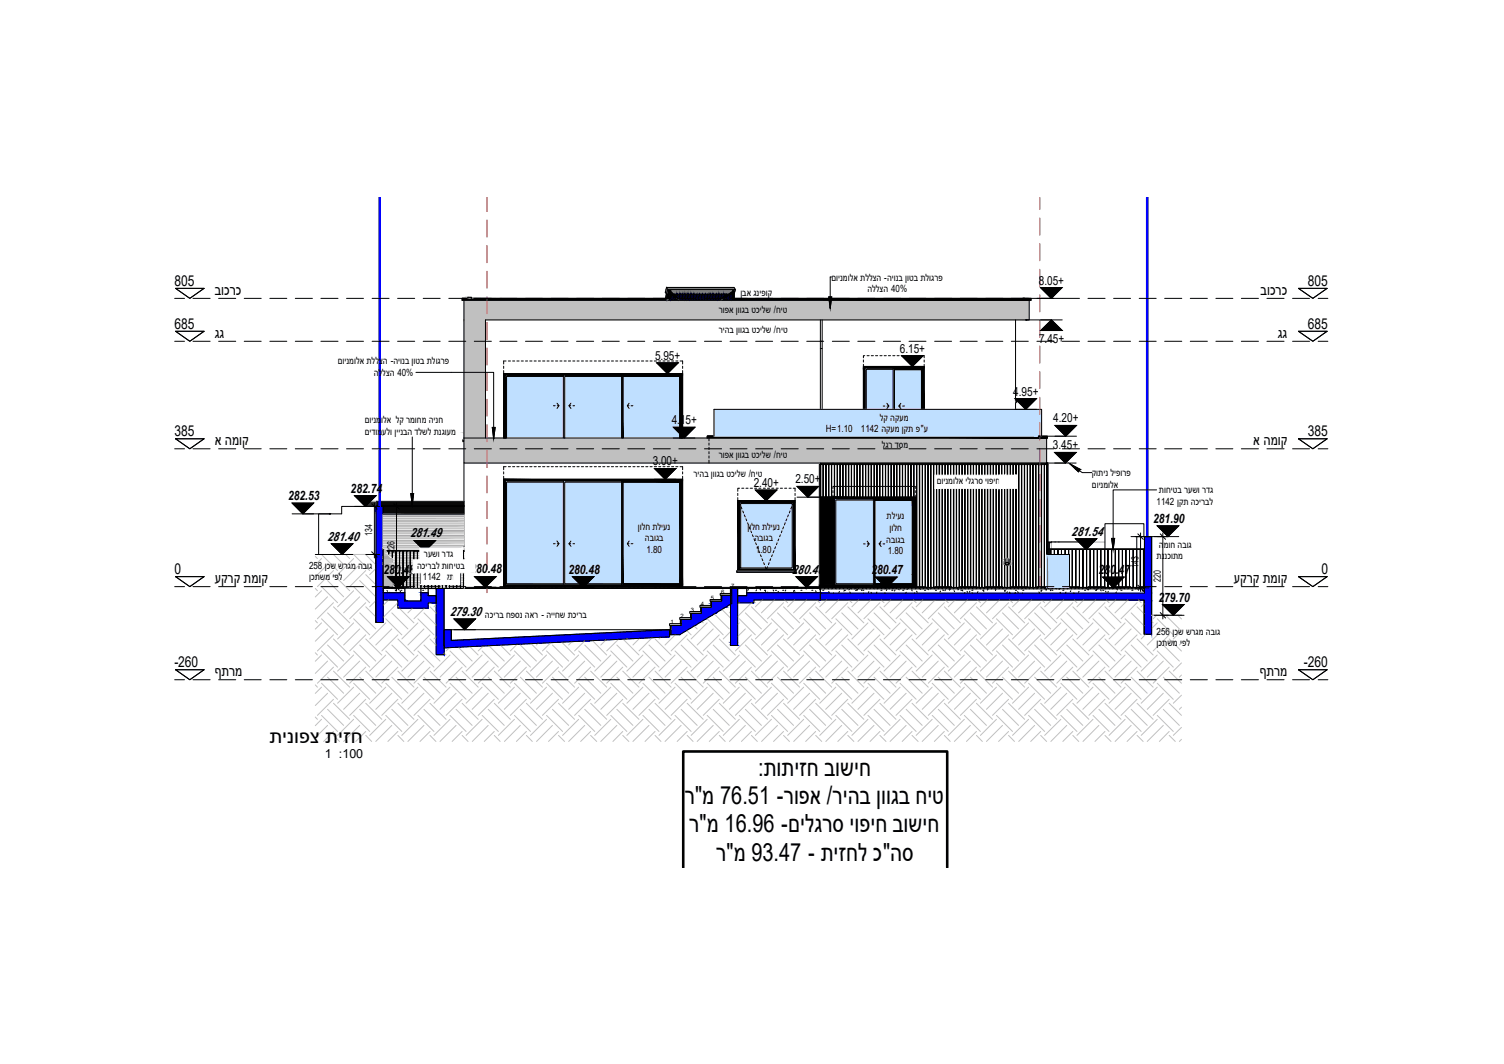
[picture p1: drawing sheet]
<svg xmlns="http://www.w3.org/2000/svg" width="420mm" height="297mm" viewBox="0 0 420 297" stroke-linecap="round" stroke-linejoin="round" font-family="sans-serif">
<defs><g id="words">
<g font-size="7">
<text x="211.8" y="216.6">:קמקחוי כמהחי</text>
<text x="191.3" y="224.5">ק&quot;ו 76.51 -קמסא /קחקכ ממח גכ יחח</text>
<text x="192.6" y="232.4">ק&quot;ו 16.96 -אחוגקפ מח סחי כמהחי</text>
<text x="200.1" y="240.3">ק&quot;ו 93.47 - קחויו כ&quot;קפ</text>
</g>
<text font-size="5.6" x="75.3" y="207.5">קחחמסל קחוי</text>
<g font-size="4.2">
<text x="48.7" y="79.8">805</text>
<text x="60" y="82.3">כמכקכ</text>
<text x="352.2" y="82.3">כמכקכ</text>
<text x="365.4" y="79.8">805</text>
<text x="48.7" y="91.8">685</text>
<text x="60" y="94.3">גג</text>
<text x="357" y="94.3">גג</text>
<text x="365.4" y="91.8">685</text>
<text x="48.7" y="121.8">385</text>
<text x="60" y="124.3">א קומר</text>
<text x="350.1" y="124.3">א קומר</text>
<text x="365.4" y="121.8">385</text>
<text x="48.7" y="160.3">0</text>
<text x="369.2" y="160.3">0</text>
<text x="60" y="162.8">קרקר קומר</text>
<text x="344.7" y="162.8">קרקר קומר</text>
<text x="48.7" y="186.3">-260</text>
<text x="60" y="188.8">מקקו</text>
<text x="351.9" y="188.8">מקקו</text>
<text x="364.3" y="186.3">-260</text>
</g>
<g font-size="3.6">
<text x="97.9" y="137.5">282.74</text>
<text x="80.5" y="139.6">282.53</text>
<text x="299.3" y="149.5">281.54</text>
<text x="322.1" y="146">281.90</text>
<text x="91.4" y="150.9">281.40</text>
<text x="114.5" y="150">281.49</text>
<text x="107.1" y="160.1">280.48</text>
<text x="131.4" y="160.1">280.48</text>
<text x="158.8" y="160.1">280.48</text>
<text x="221.2" y="160.1">280.48</text>
<text x="243.4" y="160.3">280.47</text>
<text x="306.9" y="160.3">280.47</text>
<text x="323.6" y="167.9">279.70</text>
<text x="125.7" y="171.9">279.30</text>
</g>
<g font-size="3.5">
<text x="290.2" y="79.4">8.05+</text>
<text x="290.3" y="95.7">7.45+</text>
<text x="183" y="100.4">5.95+</text>
<text x="251.4" y="98.4">6.15+</text>
<text x="283.1" y="110.4">4.95+</text>
<text x="187.6" y="118.4">4.15+</text>
<text x="294.2" y="117.9">4.20+</text>
<text x="294.2" y="125.4">3.45+</text>
<text x="182.4" y="129.9">3.00+</text>
<text x="210.6" y="135.9">2.40+</text>
<text x="222.2" y="134.9">2.50+</text>
<text x="90.7" y="211.5">1 :100</text>
</g>
<g font-size="2.8">
<text x="206.8" y="82.5">חכא גחחסמר</text>
<text x="232.3" y="78.3">א חמ חומוא קוולק -ק מח חכ מח חכ קומגקס</text>
<text x="242.3" y="81.6">קוולק 40%</text>
<text x="200.8" y="87.4">קמסא ממח גכ חכחוה /יחח</text>
<text x="200.8" y="93.1">קחקכ ממח גכ חכחוה /יחח</text>
<text x="94.3" y="101.7">א חמ חומוא קוולק -ק מח חכ מח חכ קומגקס</text>
<text x="104.4" y="105">קו</text>
<text x="106.8" y="105">ולק 40%</text>
<text x="101.9" y="118.1">א חמ חו</text>
<text x="106.5" y="118.1">מוא ור קומיו קחחי</text>
<text x="245.8" y="117.4">ור קרקו</text>
<text x="101.9" y="121.4">אחעמו</text>
<text x="106.8" y="121.4">קומ חחח חכק עוהו קחגמקו</text>
<text x="230.7" y="120.5">H=1.10</text>
<text x="240.5" y="120.6">1142 קרקו חרק ס&quot;ק</text>
<text x="246.3" y="125">וגק עפו</text>
<text x="200.8" y="127.9">קמסא ממח גכ חכחוה /יחח</text>
<text x="193.7" y="133.1">קחקכ ממח גכ חכחוה /יחח</text>
<text x="261.7" y="135.2">א</text>
<text x="263.6" y="135.2">חמ</text>
<text x="264.1" y="135.2">ח</text>
<text x="264.9" y="135.2">ו</text>
<text x="266.3" y="135.2">מ</text>
<text x="266.8" y="135.2">ו</text>
<text x="267.9" y="135.2">א</text>
<text x="269.7" y="135.2">ח</text>
<text x="270.3" y="135.2">ו</text>
<text x="271.3" y="135.2">ג</text>
<text x="272.2" y="135.2">ק</text>
<text x="273.3" y="135.2">פ</text>
<text x="275.8" y="135.2">מח</text>
<text x="276.3" y="135.2">ס</text>
<text x="277.6" y="135.2">ח</text>
<text x="278.1" y="135.2">י</text>
<text x="305" y="133">רמקחח וחסמקס</text>
<text x="305" y="136.2">א חמ חומוא</text>
<text x="323.8" y="137.7">קמיחחכ קקהמ קעג</text>
<text x="323.1" y="141">1142 חרק קכחקכו</text>
<text x="104" y="149.7" transform="rotate(-90 104 149.7)">134</text>
<text x="178.8" y="147.9">מח וי קוחקח</text>
<text x="209.4" y="147.9">מח וי קוחקח</text>
<text x="247.7" y="145">קוחקח</text>
<text x="249" y="148.2">מח וי</text>
<text x="110.2" y="154.3" transform="rotate(-90 110.2 154.3)">226</text>
<text x="118.4" y="155.5">קק</text>
<text x="120.8" y="155.5">ה</text>
<text x="122.3" y="155.5">מ</text>
<text x="123.5" y="155.5">קע</text>
<text x="125.7" y="155.5">ג</text>
<text x="180.2" y="151.2">קכמגכ</text>
<text x="180.6" y="154.4">1.80</text>
<text x="210.8" y="151.2">קכמגכ</text>
<text x="211.2" y="154.4">1.80</text>
<text x="247.6" y="151.5">קכמגכ</text>
<text x="248" y="154.7">1.80</text>
<text x="323.8" y="152.9">ק</text>
<text x="325.1" y="152.9">ומי קכמג</text>
<text x="86.3" y="158.8">258 חכה הקגו קכמג</text>
<text x="116.5" y="158.8">ק</text>
<text x="117.9" y="158.8">כ</text>
<text x="118.1" y="162">1142</text>
<text x="118.9" y="158.8">חק</text>
<text x="120.6" y="158.8">כ</text>
<text x="121.8" y="158.8">ו</text>
<text x="123.4" y="158.8">ק</text>
<text x="124.4" y="162">ר</text>
<text x="124.9" y="158.8">מ</text>
<text x="125.4" y="158.8">י</text>
<text x="125.6" y="162">ק</text>
<text x="126.8" y="158.8">ח</text>
<text x="127.3" y="158.8">ח</text>
<text x="128.6" y="158.8">כ</text>
<text x="318" y="158.6" transform="rotate(-90 318 158.6)">143</text>
<text x="323.1" y="156.1">קח</text>
<text x="325.3" y="156.1">חכמקו</text>
<text x="86.3" y="162">חכקהו חסו</text>
<text x="324.3" y="162.4" transform="rotate(-90 324.3 162.4)">220</text>
<text x="135.5" y="172.6">קכחקכ יספח קאק - ק חח יה קכחקכ</text>
<text x="323.1" y="177.2">256 חכה הקגו קכמג</text>
<text x="323.1" y="180.5">חכקהו חסו</text>
</g>
<g font-size="1.7">
<text x="198.6" y="167.5">5</text>
<text x="201.5" y="165.8">6</text>
<text x="204.3" y="164.1">7</text>
<text x="190.1" y="172.6">2</text>
<text x="193" y="170.9">3</text>
<text x="195.8" y="169.2">4</text>
<text x="187.3" y="174.2">1</text>
</g>
</g></defs>
<!-- layer: S-STRS -->
<g fill="#00f" stroke="#00f" stroke-width=".28">
<path d="M201.6 166.2l2.8 1.6v-1.6zM201.6 166.2l2.8 1.6h-2.8z"/>
<path d="M198.7 167.8l5.7 .7v-.7zM198.7 167.8l5.7 .7h-5.7z"/>
<path d="M198.7 168.5l4 1 1.7-1zM198.7 168.5l4 1h-4z"/>
<path d="M195.9 169.5l3.9 1.7 2.9-1.7zM195.9 169.5l3.9 1.7h-3.9z"/>
<path d="M193.1 171.2l3.9 1.7 2.8-1.7zM193.1 171.2l3.9 1.7h-3.9z"/>
<path d="M190.3 172.9l3.9 1.7 2.8-1.7zM190.3 172.9l3.9 1.7h-3.9z"/>
<path d="M187.4 174.6l2.5 2.6 4.3-2.6zM187.4 174.6l2.5 2.6h-2.5z"/>
</g>
<g fill="#fdfdfd" stroke="#fdfdfd" stroke-width=".28">
<path d="M187.2 174.6l.2 1.2v-1.2zM187.2 174.6l.2 1.2h-.2z"/>
<path d="M187.1 174.1l3.2 .5v-.5zM187.1 174.1l3.2 .5h-3.2z"/>
<path d="M190.1 172.9l.2 1.2v-1.2zM190.1 172.9l.2 1.2h-.2z"/>
<path d="M189.9 172.4l3.2 .5v-.5zM189.9 172.4l3.2 .5h-3.2z"/>
<path d="M192.9 171.2l.2 1.2v-1.2zM192.9 171.2l.2 1.2h-.2z"/>
<path d="M192.7 170.7l3.2 .5v-.5zM192.7 170.7l3.2 .5h-3.2z"/>
<path d="M195.7 169.5l.2 1.2v-1.2zM195.7 169.5l.2 1.2h-.2z"/>
<path d="M195.5 169l3.2 .5v-.5zM195.5 169l3.2 .5h-3.2z"/>
<path d="M198.6 167.8l.1 1.2v-1.2zM198.6 167.8l.1 1.2h-.1z"/>
<path d="M198.4 167.4l3.2 .4v-.4zM198.4 167.4l3.2 .4h-3.2z"/>
<path d="M201.4 166.2l.2 1.2v-1.2zM201.4 166.2l.2 1.2h-.2z"/>
<path d="M204.2 164.5l.2 1.2v-1.2zM204.2 164.5l.2 1.2h-.2z"/>
<path d="M201.2 165.7l3.2 .5v-.5zM201.2 165.7l3.2 .5h-3.2z"/>
</g>
<!-- layer: A-FLOR-PATT -->
<g fill="#00f" stroke="#00f" stroke-width=".28">
<path d="M146.4 177.8l40.7-2v2z"/>
<path d="M146.4 177.8h40.7l-22.3 1.1z"/>
<path d="M124.1 178.9h40.7l-18.4-1.1zM124.1 178.9h40.7l-40.7 2z"/>
<path d="M229.2 165.6l90.9 1.9v-1.9zM229.2 165.6l90.9 1.9h-90.9z"/>
<path d="M319.6 167.5l.5 .1zM319.6 167.5l.5 .1z"/>
<path d="M117.6 165.5l2 .7v-.7zM117.6 165.5l2 .7h-2z"/>
<path d="M107 165.5l6.1 .7v-.7zM107 165.5l6.1 .7h-6.1z"/>
<path d="M208.6 165.5l20.6 2v-2zM208.6 165.5l20.6 2h-20.6z"/>
<path d="M117.6 166.2l2 1.3v-1.3zM117.6 166.2l2 1.3h-2z"/>
<path d="M107 166.2l6.1 1.3v-1.3zM107 166.2l6.1 1.3h-6.1z"/>
</g>
<!-- layer: A-FLOR -->
<g fill="#c0c0c0" stroke="#c0c0c0" stroke-width=".28">
<path d="M129.6 122.3h162.8z"/>
<path d="M129.6 122.3l162.8 7v-7zM129.6 122.3l162.8 7h-162.8z"/>
<path d="M129.6 83.8l157.9 5.5v-5.5zM129.6 83.8l157.9 5.5h-157.9z"/>
</g>
<!-- layer: A-WALL -->
<g fill="#c0c0c0" stroke="#c0c0c0" stroke-width=".28">
<path d="M129.6 89.3l6 31.5v-31.5zM129.6 89.3l6 31.5h-6z"/>
<path d="M129.6 120.8l6 1.5v-1.5zM129.6 120.8l6 1.5h-6z"/>
</g>
<!-- layer: A-FLOR -->
<g fill="#000" stroke="#000" stroke-width=".28">
<path d="M129.1 83.3l158.9 .5v-.5zM129.1 83.3l158.9 .5h-158.9z"/>
<path d="M197.6 121.8l95 .5v-.5zM197.6 121.8l95 .5h-95z"/>
</g>
<!-- layer: S-COLS -->
<g fill="#000" stroke="#000" stroke-width=".28">
<path d="M229.2 138.8l3.5 24.5v-24.5zM229.2 138.8l3.5 24.5h-3.5z"/>
<path d="M229.2 163.3l3.5 .5v-.5zM229.2 163.3l3.5 .5h-3.5z"/>
</g>
<!-- layer: A-WALL-PATT -->
<g fill="#00f" stroke="#00f" stroke-width=".28">
<path d="M124.1 178.8h2z"/>
<path d="M105.1 141.4l1.9 32.4v-32.4zM105.1 141.4l1.9 32.4h-1.9z"/>
<path d="M319.7 149.8l2 15.8v-15.8zM319.7 149.8l2 15.8h-2z"/>
<path d="M320.1 165.6l1.6 2v-2zM320.1 165.6l1.6 2h-1.6z"/>
<path d="M319.7 167.6l2 9.5v-9.5zM319.7 167.6l2 9.5h-2z"/>
<path d="M206.1 166.3l2.5 1.2v-1.2zM206.1 166.3l2.5 1.2h-2.5z"/>
<path d="M119.6 166.3l2.3 1.2v-1.2zM119.6 166.3l2.3 1.2h-2.3z"/>
<path d="M117.6 167.5l4.3 .3v-.3zM117.6 167.5l4.3 .3h-4.3z"/>
<path d="M111.2 167.5l1.9 .3v-.3zM111.2 167.5l1.9 .3h-1.9z"/>
<path d="M206.1 167.5l4.5 .8v-.8zM206.1 167.5l4.5 .8h-4.5z"/>
<path d="M111.2 167.8l10.7 .5v-.5zM111.2 167.8l10.7 .5h-10.7z"/>
<path d="M111.2 168.3l8.4 1.5v-1.5zM111.2 168.3l8.4 1.5h-8.4z"/>
<path d="M124.1 175.8l2 3v-3zM124.1 175.8l2 3h-2z"/>
<path d="M124.1 178.9v1.5zM124.1 178.9v1.5z"/>
<path d="M121.9 164.2l2.2 13.6v-13.6zM121.9 164.2l2.2 13.6h-2.2z"/>
<path d="M204.1 164.2l2 15.2v-15.2zM204.1 164.2l2 15.2h-2z"/>
<path d="M204.1 179.4l2 .8v-.8zM204.1 179.4l2 .8h-2z"/>
<path d="M121.9 177.8l2.2 5v-5zM121.9 177.8l2.2 5h-2.2z"/>
</g>
<!-- layer: A-FLOR -->
<g fill="#ddd" stroke="#ddd" stroke-width=".28">
<path d="M229.2 164l90.5 .1zM229.2 164l90.5 .1z"/>
<path d="M124.1 164l79.9 .3v-.3zM124.1 164l79.9 .3h-79.9z"/>
</g>
<path d="M105.2 141.1l24.4 .3v-.3zM105.2 141.1l24.4 .3h-24.4z" fill="#313131" stroke="#313131" stroke-width=".28"/>
<g fill="#0a0a0a" stroke="#0a0a0a" stroke-width=".28">
<path d="M105.2 140l24.4 1.1v-1.1zM105.2 140l24.4 1.1h-24.4z"/>
<path d="M107 141.4l22.6 2.1v-2.1zM107 141.4l22.6 2.1h-22.6z"/>
</g>
<path d="M102.7 140l2.5 1.4v-1.4zM102.7 140l2.5 1.4h-2.5z" fill="#323232" stroke="#323232" stroke-width=".28"/>
<!-- layer: A-WALL -->
<path d="M107 164v-22.6h-1.9v32.4M113.1 167.5v.3h4.5v-.3M113.1 164.2h4.5M113.1 164h4.5M119.6 166.3h2.3v2v-4.1h2.2v16.7M126.1 178.8v-3h-2v4.6M208.6 166.3h-2.5v2v-4.1h-2v4.5M319.7 164.1v-14.3h2v22M319.7 167.6v9.5" fill="none" stroke="#000" stroke-width=".34"/>
<!-- layer: A-WALL-PATT -->
<path d="M116.9 164v.2" fill="none" stroke="#000" stroke-width=".28"/>
<!-- layer: A-WALL -->
<g fill="none" stroke="#000" stroke-width=".28">
<path d="M129.6 89.3v33M135.6 89.3v33M229.2 138.8v25.2M229.4 129.5h3.3M229.9 138.8h-.7v25h3.5M230 138.8h.7M230 129.7h.7M230.8 138.8h.7M230.8 129.7h.7M231.6 138.8h.7M231.6 129.7h.7M232.4 138.8h.3"/>
<path d="M232.4 129.7h.3M232.7 129.3h-3.5l.2 .2-.2 .2h.7M105.1 141.4h-9.7v2.1h-6.4v11.3M293.7 151.3h8M294.8 151.3h.1M295.8 151.3h.1M301.6 151.3h.1M308.7 153.4v10.6M317.6 153.4v10.6M319.6 149.8v-3.6h-10.9v7M319.7 149.8h-2.1v3.4M113.1 164v.2"/>
<path d="M117.6 164v.2M124.1 164.2h79.9M126.1 175.8h61.1v1.4M319.6 164l.1 .1"/>
</g>
<!-- layer: S-STRS -->
<path d="M204.1 168.7l.3-.2v-2.3h-2.8v1.6h-2.9v1.7h-2.8v1.7h-2.8v1.7h-2.8v1.7h-2.9v2.6" fill="none" stroke="#000" stroke-width=".34"/>
<g fill="none" stroke="#000" stroke-width=".28">
<path d="M187.1 174.1h3.2v.5h-3.2zM187.2 174.6h.2v1.2h-.2zM189.9 172.4h3.2v.5h-3.2zM190.1 172.9h.2v1.2h-.2zM192.7 170.7h3.2v.5h-3.2zM192.9 171.2h.2v1.2h-.2zM195.5 169h3.2v.5h-3.2zM195.7 169.5h.2v1.2h-.2zM198.4 167.4h3.2v.4h-3.2zM198.6 167.8h.1v1.2h-.1zM201.2 165.7h3.2v.5h-3.2zM201.4 166.2h.2v1.2h-.2z"/>
<path d="M204.2 164.5h.2v1.2h-.2z"/>
</g>
<!-- layer: A-FLOR -->
<path d="M113.1 164h-6.1v3.5M113.1 164.2v3.3M117.6 164h6.5v.3h-4.5M117.6 164.2v3.3M119.6 164v2.3M187.1 177.2v-1.4l-61 3M208.6 164.3h-4.6v-.3h25.2v3.5M208.6 164v2.3M229.2 164.1h90.5M319.6 167.6h.1M124.1 180.4v.5" fill="none" stroke="#000" stroke-width=".34"/>
<!-- layer: Q-SPCQ -->
<g fill="#bdbbb9" stroke="#bdbbb9" stroke-width=".28">
<path d="M107 152.9l.8 .3h-.8z"/>
<path d="M107 157.6h2.7v6.4z"/>
<path d="M109.7 157.7h.3v6.3z"/>
<path d="M107 153.2l2 2.2-1.2-2.2zM107 153.2l2 2.2h-2z"/>
<path d="M108.4 155.4l.7 .2-.1-.2zM108.4 155.4l.7 .2h-.7z"/>
<path d="M107 164h2.7zM107 157.6l2.7 6.4h-2.7z"/>
<path d="M109.7 155.9l.3 1.5v-1.5zM109.7 155.9l.3 1.5h-.3z"/>
<path d="M109.7 157.4l.3 .1zM109.7 157.4l.3 .1z"/>
<path d="M109.7 164h.3zM109.7 157.7l.3 6.3h-.3z"/>
<path d="M107 155.4l1.4 .2v-.2zM107 155.4l1.4 .2h-1.4z"/>
<path d="M107 155.9l2.7 1.7v-1.7zM107 155.9l2.7 1.7h-2.7z"/>
</g>
<path d="M107 152.9l.8 .3 1.3 2.4M107 155.4h1.4v.2M107 155.6h3.3v.3h-3.3M108.8 155.6v.3M110 155.9v1.6h-.3v-1.6v1.7h-2.7h2.7v6.4v-6.3h.3v6.3" fill="none" stroke="#aaa" stroke-width=".28"/>
<!-- layer: I-WALL -->
<g fill="none" stroke="#000" stroke-width=".28">
<path d="M229.2 89.3v25M229.7 89.3v25M283.7 89.3v25M241.2 114.3v-12h17v12M129.6 129.3v34.7M140.7 133.8h50v30h-50zM140.7 122.3v-18h50v18M232.7 129.3h59.7M232.7 129.7h.4M232.7 138.8h.4M232.7 129.5h59.5M233.2 129.7h.6"/>
<path d="M233.2 138.8h.6M234 129.7h.6M234 138.8h.6M234.7 129.7h.7M234.7 138.8h.7M235.5 129.7h.7M235.5 138.8h.7M236.3 129.7h.7M236.3 138.8h.7M237.1 129.7h.7M237.1 138.8h.7M237.9 129.7h.7"/>
<path d="M237.9 138.8h.7M238.7 129.7h.7M238.7 138.8h.7M239.5 129.7h.7M239.5 138.8h.7M240.3 129.7h.7M240.3 138.8h.7M241.1 129.7h.7M241.1 138.8h.7M241.9 129.7h.7M241.9 138.8h.7M242.7 129.7h.7"/>
<path d="M242.7 138.8h.7M243.4 129.7h.8M243.4 138.8h.8M244.2 129.7h.7M244.2 138.8h.7M245.1 129.7h.6M245.1 138.8h.6M245.9 129.7h.6M245.9 138.8h.6M246.6 129.7h.7M246.6 138.8h.7M247.4 129.7h.7"/>
<path d="M247.4 138.8h.7M248.2 129.7h.7M248.2 138.8h.7M249 129.7h.7M249 138.8h.7M249.8 129.7h.7M249.8 138.8h.7M250.6 129.7h.7M250.6 138.8h.7M251.4 129.7h.7M251.4 138.8h.7M252.2 129.7h.7"/>
<path d="M252.2 138.8h.7M253 129.7h.6M253 138.8h.6M253.8 129.7h.7M253.8 138.8h.7M254.5 129.7h.8M254.5 138.8h.8M255.3 129.7h.8M255.3 138.8h.4M256.1 129.7h.7M256.9 129.7h.7M257.7 129.7h.7"/>
<path d="M258.5 129.7h.7M259.3 129.7h.7M260.1 129.7h.7M260.9 129.7h.7M261.7 129.7h.7M262.5 129.7h.7M263.3 129.7h.7M264.1 129.7h.6M264.9 129.7h.6M265.6 129.7h.7M266.4 129.7h.8M267.2 129.7h.7"/>
<path d="M268 129.7h.7M268.8 129.7h.7M269.6 129.7h.7M270.4 129.7h.7M271.2 129.7h.7M272 129.7h.7M272.8 129.7h.7M273.6 129.7h.7M274.3 129.7h.8M275.2 129.7h.6M276 129.7h.6M276.8 129.7h.6"/>
<path d="M277.5 129.7h.7M278.3 129.7h.7M279.1 129.7h.7M279.9 129.7h.7M280.7 129.7h.7M281.5 129.7h.7M282.3 129.7h.7M283.1 129.7h.7M283.9 129.7h.7M284.7 129.7h.7M285.5 129.7h.7M286.2 129.7h.8"/>
<path d="M287 129.7h.7M287.9 129.7h.6M288.6 129.7h.7M289.4 129.7h.7M290.2 129.3h.1M290.2 129.7h.7M291 129.7h.7M292.2 129.5v.1M292.2 129.6h.1M292.2 129.5h.1M292.2 129.6l.1 .1M292.2 129.7h.2"/>
<path d="M292.3 129.4h-.1M292.3 129.7h.1M292.3 129.4h.1M292.4 129.4l-.2 .3h-.4M292.4 129.3v34.7M292.4 129.4h.1M206.1 159.4v-19.6h16v19.6M232.7 163.8h23"/>
</g>
<!-- layer: A-GLAZ -->
<g fill="#808080" stroke="#808080" stroke-width=".28">
<path d="M292.4 148.4v.4zM292.4 148.4v.4z"/>
<path d="M205.8 159.4l16.6 .4v-.4zM205.8 159.4l16.6 .4h-16.6z"/>
<path d="M228.9 163.4l.3 .4v-.4zM228.9 163.4l.3 .4h-.3z"/>
<path d="M283.7 111.9l.3 .4v-.4zM283.7 111.9l.3 .4h-.3z"/>
<path d="M129.3 122.9l.3 .4v-.4zM129.3 122.9l.3 .4h-.3z"/>
<path d="M129.3 152.4l.3 .4v-.4zM129.3 152.4l.3 .4h-.3z"/>
</g>
<g fill="none" stroke="#000" stroke-width=".28">
<path d="M241.6 99.3h-.4v.6M242.2 99.3h.6M243.4 99.3h.6M244.6 99.3h.6M245.8 99.3h.6M247 99.3h.6M248.2 99.3h.6M249.4 99.3h.6M250.6 99.3h.6M251.8 99.3h.6M253 99.3h.6M254.2 99.3h.6"/>
<path d="M255.4 99.3h.6M256.6 99.3h.6M257.8 99.3h.4v.6M140.7 102.2v.7M140.7 103.4v.9M141.4 100.8h-.7v.8M142 100.8h.6M143.2 100.8h.6M144.4 100.8h.6M145.6 100.8h.6M146.8 100.8h.6M148 100.8h.6"/>
<path d="M149.2 100.8h.6M150.4 100.8h.6M151.6 100.8h.6M152.8 100.8h.6M154 100.8h.6M154.6 113.3h.5M155.2 100.8h.6M155.6 112.6l.6 .7-.6 .7M155.7 113.3h.5M156.4 100.8h.6M157.4 105.1h-15.9v17.2M157.4 104.7v17.6"/>
<path d="M157.6 100.8h.6M158.8 100.8h.6M158.9 113.3h.6M159.5 112.6l-.6 .7 .6 .7M160 100.8h.6M160 113.3h.5M161.2 100.8h.6M162.4 100.8h.6M163.6 100.8h.6M164.8 100.8h.6M166 100.8h.6M167.2 100.8h.6"/>
<path d="M168.4 100.8h.6M169.6 100.8h.6M170.8 100.8h.6M172 100.8h.6M173.2 100.8h.6M173.6 105.1h-15.8v17.2M174.4 100.8h.6M175.2 113.3h.5M175.6 100.8h.6M175.8 112.6l-.6 .7 .6 .7M176.3 113.3h.5M176.8 100.8h.6"/>
<path d="M178 100.8h.6M179.2 100.8h.6M180.4 100.8h.6M181.6 100.8h.6M182.8 100.8h.6M184 100.8h.6M185.2 100.8h.6M186.4 100.8h.6M187.6 100.8h.6M188.8 100.8h.6M190 100.8h.7v.8M190.7 102.2v.7"/>
<path d="M190.7 103.4v.9M241.2 100.5v.6M241.2 101.7v.6M241.6 114.3v-11.6h16.2v11.6v-11.6h-8.3v11.6M246.7 113.4h.5M247.8 112.6l.5 .8h-.5M248.3 113.4l-.5 .7M249.5 103.1h-7.5v11.2M249.9 114.3v-11.1h7.5v11.1M251.1 113.4l.6 .7M251.7 112.6l-.6 .8h.5M252.2 113.4h.5"/>
<path d="M258.2 100.5v.6M258.2 101.7v.6M283.7 111.9h.3v.4h-.3M129.6 122.9h-.3v.4h.3M140.7 131.7v.6M140.7 133v.8M141.1 134.2h49.2v29.2h-49.2zM141.1 122.3v-17.6h49.2v17.6v-17.6h-16.7v17.6M141.4 130.3h-.7v.8M142 130.3h.6M143.2 130.3h.6M144.4 130.3h.6"/>
<path d="M145.6 130.3h.6M146.8 130.3h.6M148 130.3h.6M149.2 130.3h.6M150.4 130.3h.6M151.6 130.3h.6M152.8 130.3h.6M154 130.3h.6M155.2 130.3h.6M156.4 130.3h.6M157.4 134.6h-15.9v28.4h15.9M157.4 134.2v29.2"/>
<path d="M157.6 130.3h.6M158.8 130.3h.6M160 130.3h.6M161.2 130.3h.6M162.4 130.3h.6M163.6 130.3h.6M164.8 130.3h.6M166 130.3h.6M167.2 130.3h.6M168.4 130.3h.6M169.6 130.3h.6M170.8 130.3h.6"/>
<path d="M172 130.3h.6M173.2 130.3h.6M173.6 134.6h-15.8v28.4h15.8M173.6 134.2h16.7v29.2h-16.7zM174 134.6h15.9v28.4h-15.9zM174 122.3v-17.2h15.9v17.2M174.4 130.3h.6M175.6 130.3h.6M176.8 130.3h.6M178 130.3h.6M179.2 130.3h.6M180.4 130.3h.6"/>
<path d="M181.6 130.3h.6M182.8 130.3h.6M184 130.3h.6M185.2 130.3h.6M186.4 130.3h.6M187.6 130.3h.6M188.8 130.3h.6M190 130.3h.7v.8M190.7 131.7v.6M190.7 133v.8M206.1 137.7v.6M206.1 138.9v.9"/>
<path d="M206.6 136.3h-.5v.8M207.2 136.3h.6M208.4 136.3h.6M209.6 136.3h.6M210.8 136.3h.6M212 136.3h.6M213.2 136.3h.6M214.4 136.3h.6M215.6 136.3h.6M216.8 136.3h.6M218 136.3h.6M219.2 136.3h.6"/>
<path d="M220.4 136.3h.6M221.6 136.3h.5v.8M222.1 137.7v.6M222.1 138.9v.9M232.7 137v.6M232.7 138.2v.6M233.1 135.8h-.4v.6M233.1 139.2h22.2v24.2h-22.2zM233.2 135.8h.6M234 135.8h.6M234.7 135.8h.7M235.5 135.8h.7"/>
<path d="M236.3 135.8h.7M237.1 135.8h.7M237.9 135.8h.7M238.7 135.8h.7M239.5 135.8h.7M240.3 135.8h.7M241.1 135.8h.7M241.9 135.8h.7M242.7 135.8h.7M243.4 135.8h.8M244 139.6h-10.5v23.4h10.5M244 139.2h11.3v24.2h-11.3z"/>
<path d="M244.2 135.8h.7M244.4 139.7h10.5v23.3h-10.5zM245.1 135.8h.6M245.9 135.8h.6M246.6 135.8h.7M247.4 135.8h.7M248.2 135.8h.7M249 135.8h.7M249.8 135.8h.7M250.6 135.8h.7M251.4 135.8h.7M252.2 135.8h.7"/>
<path d="M253 135.8h.6M253.8 135.8h.7M254.5 135.8h.8M255.3 135.8h.4v.6M255.7 137v.6M255.7 138.2v.6M129.6 152.4h-.3v.4h.3M154.6 151.8h.5M155.6 151l.6 .8-.6 .7M155.7 151.8h.5M158.9 151.8h.6M159.5 151l-.6 .8 .6 .7"/>
<path d="M160 151.8h.5M175.2 151.8h.5M175.8 151l-.6 .8 .6 .7M176.3 151.8h.5M205.8 159.4h16.6v.4h-16.6zM206.5 140.2h15.2v18.8h-15.2zM206.5 140.2l.3 .8M206.9 140.6h14.4v18h-14.4zM207 141.5l.2 .6M207.5 142.6l.2 .6M207.9 143.7l.3 .6M208.4 144.9l.2 .5"/>
<path d="M208.9 146l.2 .5M209.3 147.1l.2 .5M209.7 148.2l.3 .5M210.2 149.3l.2 .5M210.6 150.4l.2 .6M211.1 151.5l.2 .6M211.5 152.6l.3 .6M212 153.7l.2 .6M212.4 154.9l.3 .5M212.9 156l.2 .5M213.3 157.1l.3 .5M213.8 158.2l.3 .8 .3-.8"/>
<path d="M214.9 157.1l-.2 .5M215.3 156l-.2 .5M215.8 154.9l-.3 .5M216.2 153.7l-.2 .6M216.6 152.6l-.2 .6M217.1 151.5l-.2 .6M217.6 150.4l-.3 .6M218 149.3l-.2 .5M218.5 148.2l-.2 .5M218.9 147.1l-.2 .5M219.4 146l-.3 .5M219.8 144.9l-.2 .5"/>
<path d="M220.2 143.7l-.2 .6M220.7 142.6l-.2 .6M221.2 141.5l-.3 .6M221.7 140.2l-.3 .8M241.2 151.8h.5M242.3 151.1l.5 .7h-.5M242.8 151.8l-.5 .8M245.6 151.8l.6 .8M246.2 151.1l-.6 .7h.5M246.7 151.8h.5M292.4 148.4h.1M292.4 148.8h.1"/>
<path d="M140.7 163.8h.7M142 163.8h.6M143.2 163.8h.6M144.4 163.8h.6M145.6 163.8h.6M146.8 163.8h.6M148 163.8h.6M149.2 163.8h.6M150.4 163.8h.6M151.6 163.8h.6M152.8 163.8h.6M154 163.8h.6"/>
<path d="M155.2 163.8h.6M156.4 163.8h.6M157.6 163.8h.6M158.8 163.8h.6M160 163.8h.6M161.2 163.8h.6M162.4 163.8h.6M163.6 163.8h.6M164.8 163.8h.6M166 163.8h.6M167.2 163.8h.6M168.4 163.8h.6"/>
<path d="M169.6 163.8h.6M170.8 163.8h.6M172 163.8h.6M173.2 163.8h.6M174.4 163.8h.6M175.6 163.8h.6M176.8 163.8h.6M178 163.8h.6M179.2 163.8h.6M180.4 163.8h.6M181.6 163.8h.6M182.8 163.8h.6"/>
<path d="M184 163.8h.6M185.2 163.8h.6M186.4 163.8h.6M187.6 163.8h.6M188.8 163.8h.6M190 163.8h.7M229.2 163.4h-.3v.4h.3M232.7 163.8h23"/>
</g>
<g fill="#000" stroke="#000" stroke-width=".28">
<path d="M232.7 138.8h23z"/>
<path d="M140.7 104.7l.4 8.8v-8.8zM140.7 104.7l.4 8.8h-.4z"/>
<path d="M140.7 113.5l.4 8.8v-8.8zM140.7 113.5l.4 8.8h-.4z"/>
<path d="M141.1 105.1l.4 8.4v-8.4zM141.1 105.1l.4 8.4h-.4z"/>
<path d="M141.1 113.5l.4 8.8v-8.8zM141.1 113.5l.4 8.8h-.4z"/>
<path d="M141.1 104.7l16.3 .4v-.4zM141.1 104.7l16.3 .4h-16.3z"/>
<path d="M157.4 105.1h.4zM157.4 105.1h16.2z"/>
<path d="M157.4 105.1l.4 17.2v-17.2zM157.4 105.1l.4 17.2h-.4z"/>
<path d="M157.4 104.7l16.2 .4v-.4zM157.4 104.7l16.2 .4h-16.2z"/>
<path d="M173.6 105.1l.4 17.2v-17.2zM173.6 105.1l.4 17.2h-.4z"/>
<path d="M173.6 104.7l16.7 .4v-.4zM173.6 104.7l16.7 .4h-16.7z"/>
<path d="M189.9 105.1l.4 17.2v-17.2zM189.9 105.1l.4 17.2h-.4z"/>
<path d="M140.7 104.3l50 .4v-.4zM140.7 104.3l50 .4h-50z"/>
<path d="M190.3 104.7l.4 17.6v-17.6zM190.3 104.7l.4 17.6h-.4z"/>
<path d="M241.2 102.7l.4 11.6v-11.6zM241.2 102.7l.4 11.6h-.4z"/>
<path d="M241.6 103.1l.4 11.2v-11.2zM241.6 103.1l.4 11.2h-.4z"/>
<path d="M241.6 102.7l7.9 .4v-.4zM241.6 102.7l7.9 .4h-7.9z"/>
<path d="M249.5 103.2l.4 11.1v-11.1zM249.5 103.2l.4 11.1h-.4z"/>
<path d="M249.5 102.7l8.3 .5v-.5zM249.5 102.7l8.3 .5h-8.3z"/>
<path d="M257.4 103.2l.4 11.1v-11.1zM257.4 103.2l.4 11.1h-.4z"/>
<path d="M241.2 102.3l17 .4v-.4zM241.2 102.3l17 .4h-17z"/>
<path d="M257.8 102.7l.4 11.6v-11.6zM257.8 102.7l.4 11.6h-.4z"/>
<path d="M140.7 134.2l.4 26.1v-26.1zM140.7 134.2l.4 26.1h-.4z"/>
<path d="M141.1 134.6l.4 28.4v-28.4zM141.1 134.6l.4 28.4h-.4z"/>
<path d="M141.1 134.2l16.3 .4v-.4zM141.1 134.2l16.3 .4h-16.3z"/>
<path d="M157.4 134.6h.4zM157.4 134.6h16.2z"/>
<path d="M157.4 134.6l.4 28.4v-28.4zM157.4 134.6l.4 28.4h-.4z"/>
<path d="M157.4 134.2l16.2 .4v-.4zM157.4 134.2l16.2 .4h-16.2z"/>
<path d="M173.6 134.6l.4 28.4v-28.4zM173.6 134.6l.4 28.4h-.4z"/>
<path d="M173.6 134.2l16.7 .4v-.4zM173.6 134.2l16.7 .4h-16.7z"/>
<path d="M189.9 134.6l.4 27.2v-27.2zM189.9 134.6l.4 27.2h-.4z"/>
<path d="M140.7 133.8l50 .4v-.4zM140.7 133.8l50 .4h-50z"/>
<path d="M190.3 134.2l.4 29.2v-29.2zM190.3 134.2l.4 29.2h-.4z"/>
<path d="M206.1 139.8l16 .4v-.4zM206.1 139.8l16 .4h-16z"/>
<path d="M232.7 139.2l.4 24.2v-24.2zM232.7 139.2l.4 24.2h-.4z"/>
<path d="M233.1 139.6l.4 23.4v-23.4zM233.1 139.6l.4 23.4h-.4z"/>
<path d="M233.1 139.2l10.9 .4v-.4zM233.1 139.2l10.9 .4h-10.9z"/>
<path d="M244 139.7l.4 23.3v-23.3zM244 139.7l.4 23.3h-.4z"/>
<path d="M244 139.2l11.3 .5v-.5zM244 139.2l11.3 .5h-11.3z"/>
<path d="M254.9 139.7l.4 20.6v-20.6zM254.9 139.7l.4 20.6h-.4z"/>
<path d="M232.7 138.8l23 .4v-.4zM232.7 138.8l23 .4h-23z"/>
<path d="M255.3 139.2l.4 24.2v-24.2zM255.3 139.2l.4 24.2h-.4z"/>
<path d="M206.1 140.2l.4 18.8v-18.8zM206.1 140.2l.4 18.8h-.4z"/>
<path d="M206.5 140.6l.4 18v-18zM206.5 140.6l.4 18h-.4z"/>
<path d="M206.5 140.2l15.2 .4v-.4zM206.5 140.2l15.2 .4h-15.2z"/>
<path d="M221.3 140.6l.4 18v-18zM221.3 140.6l.4 18h-.4z"/>
<path d="M206.5 158.6l15.2 .3v-.3zM206.5 158.6l15.2 .3h-15.2z"/>
<path d="M206.5 158.9l15.2 .1zM206.5 158.9l15.2 .1z"/>
<path d="M221.7 140.2l.4 18.8v-18.8zM221.7 140.2l.4 18.8h-.4z"/>
<path d="M206.1 159l16 .4v-.4zM206.1 159l16 .4h-16z"/>
<path d="M140.7 160.3l.4 3.1v-3.1zM140.7 160.3l.4 3.1h-.4z"/>
<path d="M141.1 163.4h10.9zM141.1 163.4h16.3z"/>
<path d="M141.1 163l16.3 .4v-.4zM141.1 163l16.3 .4h-16.3z"/>
<path d="M157.4 163l16.2 .3v-.3zM157.4 163l16.2 .3h-16.2z"/>
<path d="M157.4 163.3l16.2 .1zM157.4 163.3l16.2 .1z"/>
<path d="M189.9 161.8l.4 1.2v-1.2zM189.9 161.8l.4 1.2h-.4z"/>
<path d="M173.6 163l16.7 .3v-.3zM173.6 163l16.7 .3h-16.7z"/>
<path d="M173.6 163.3l16.7 .1zM173.6 163.3l16.7 .1z"/>
<path d="M140.7 163.4l50 .4v-.4zM140.7 163.4l50 .4h-50z"/>
<path d="M233.1 163l10.9 .4v-.4zM233.1 163l10.9 .4h-10.9z"/>
<path d="M254.9 160.3l.4 2.7v-2.7zM254.9 160.3l.4 2.7h-.4z"/>
<path d="M244 163l11.3 .4v-.4zM244 163l11.3 .4h-11.3z"/>
<path d="M232.7 163.4l23 .4v-.4zM232.7 163.4l23 .4h-23z"/>
</g>
<g fill="#bfdfff" stroke="#bfdfff" stroke-width=".28">
<path d="M174 134.6l15.9 27.2v-27.2zM174 134.6l15.9 27.2h-15.9z"/>
<path d="M174 161.8l15.9 1.2v-1.2zM174 161.8l15.9 1.2h-15.9z"/>
<path d="M157.8 134.6l15.8 28.4v-28.4zM157.8 134.6l15.8 28.4h-15.8z"/>
<path d="M141.5 134.6l15.9 28.4v-28.4zM141.5 134.6l15.9 28.4h-15.9z"/>
<path d="M206.9 140.6l14.4 18v-18zM206.9 140.6l14.4 18h-14.4z"/>
<path d="M244.4 139.7l10.5 23.3v-23.3zM244.4 139.7l10.5 23.3h-10.5z"/>
<path d="M233.5 139.6l10.5 23.4v-23.4zM233.5 139.6l10.5 23.4h-10.5z"/>
<path d="M249.9 103.2l7.5 11.1v-11.1zM249.9 103.2l7.5 11.1h-7.5z"/>
<path d="M242 103.1l7.5 11.2v-11.2zM242 103.1l7.5 11.2h-7.5z"/>
<path d="M174 105.1l15.9 17.2v-17.2zM174 105.1l15.9 17.2h-15.9z"/>
<path d="M157.8 105.1l15.8 17.2v-17.2zM157.8 105.1l15.8 17.2h-15.8z"/>
<path d="M141.5 105.1l15.9 17.2v-17.2zM141.5 105.1l15.9 17.2h-15.9z"/>
</g>
<!-- layer: A-FLOR -->
<g fill="none" stroke="#000" stroke-width=".28">
<path d="M129.1 83.3h158.9v.5h-158.9zM129.6 83.8v5.5M229.2 97.3h.5M229.2 95.3h.5M287.5 83.8v5.5h-151.9M197.6 122.3v-.5h95v.5h-163v7h162.8v-7M105.2 141.1h24.4M107 141.4h22.6M113.1 164v.2M124.1 164.3h79.9M204 164h-86.4v.2M229.2 164h90.4"/>
<path d="M292.4 163.9h.1M292.6 164h6.1"/>
</g>
<!-- layer: A-FLOR-HRAL -->
<g fill="#bfdfff" stroke="#bfdfff" stroke-width=".28">
<path d="M293.6 154.8h.9v9.1z"/>
<path d="M294.5 154.8h1.1v9.1z"/>
<path d="M295.6 154.8h.9v9.1z"/>
<path d="M296.5 154.8h1v9.1z"/>
<path d="M297.5 154.8h1v9.2z"/>
<path d="M298.6 164h.2z"/>
<path d="M199.5 114.3l91.5 7.5v-7.5zM199.5 114.3l91.5 7.5h-91.5z"/>
<path d="M292.4 154.8v9.1zM292.4 154.8v9.1z"/>
<path d="M292.8 154.8l.7 9.1v-9.1zM292.8 154.8l.7 9.1h-.7z"/>
<path d="M292.8 163.9h.7zM293 163.9h.5zM292.8 163.9h.7z"/>
<path d="M293.6 154.8v9.1h.9zM293.6 163.9h.9z"/>
<path d="M294.5 163.9h1.1zM294.5 154.8l1.1 9.1h-1.1z"/>
<path d="M295.6 163.9h.9zM295.6 154.8l.9 9.1h-.9z"/>
<path d="M296.5 154.8v9.1h1zM296.5 163.9l1 .1z"/>
<path d="M297.5 164h1zM297.5 154.8l1 9.2h-1z"/>
<path d="M298.6 154.8l.2 9.2v-9.2zM298.6 154.8l.2 9.2h-.2zM298.6 164h.2z"/>
</g>
<g fill="none" stroke="#000" stroke-width=".28">
<path d="M199.5 121.8v-7.5h91.5v7.5M108.1 153.7h21.5M108.2 153.9h21.4M108.6 153.9h.1M108.6 154.7v-.8v.8M109.6 153.9h.1M109.6 153.9v1.7v-1.7M110.6 153.9h.1M110.6 153.9v10.1v-10.1M111.6 153.9h.1M111.6 153.9v10.1v-10.1M112.6 153.9h.1"/>
<path d="M112.6 153.9v10.1v-10.1M113.6 153.9h.1M113.6 153.9v10.1v-10.1M114.6 153.9v10.1zM115.6 153.9h.1M115.6 153.9v10.1v-10.1M116.6 153.9h.1M116.6 153.9v10.1v-10.1M117.6 153.9h.1M117.6 153.9v10.1v-10.1M118.6 153.9h.1M118.6 153.9v10.1v-10.1"/>
<path d="M120.6 153.9h.1M120.6 153.9v10.1v-10.1M121.6 153.9h.1M121.6 153.9v10.1v-10.1M123.6 153.9h.1M123.6 153.9v10.1v-10.1M124.6 153.9h.1M124.6 153.9v10.1v-10.1M125.6 153.9h.1M125.6 153.9v10.1v-10.1M126.6 153.9h.1M126.6 153.9v10.1v-10.1"/>
<path d="M127.6 153.9v10.1zM128.6 153.9h.1M128.6 153.9v10.1v-10.1M129.5 153.9h.1M129.5 157.6v6.4v-6.4M129.5 153.9v2.3M292.4 151.5h.1M292.4 151.3h.1M292.4 154.8h.1M292.6 153.2h27v.2h-27M292.7 153.4h.1M292.7 153.4v10.6v-10.6"/>
<path d="M292.8 154.8h5.7M292.8 151.5h.9M292.8 151.3h.9M293.1 151.5h.1M293.1 151.5v1.7M293.1 153.4v1.4M293.5 153.4v10.6zM294.5 153.4h.1M294.5 153.4v10.6v-10.6M295.6 153.4h.1M295.6 153.4v10.6v-10.6M296.5 153.4h.1"/>
<path d="M296.5 153.4v10.6v-10.6M297.5 153.4h.1M297.5 153.4v10.6v-10.6M298.6 154.8h.2v9.2M299.5 153.4h.1M299.5 153.4v10.6v-10.6M300.6 153.4h.1M300.6 153.4v10.6v-10.6M302.5 153.4h.1M302.5 153.4v10.6v-10.6M303.6 153.4h.1M303.6 153.4v10.6v-10.6"/>
<path d="M304.5 153.4h.1M304.5 153.4v10.6v-10.6M305.5 153.4h.1M305.5 153.4v10.6v-10.6M307.5 153.4h.1M307.5 153.4v10.6v-10.6M308.6 153.4h.1M308.6 153.4v10.6v-10.6M309.5 153.4h.1M309.5 153.4v10.6v-10.6M310.5 153.4h.1M310.5 153.4v10.6v-10.6"/>
<path d="M311.6 153.4h.1M311.6 153.4v10.6v-10.6M312.5 153.4h.1M312.5 153.4v10.6v-10.6M313.5 153.4h.1M313.5 153.4v10.6v-10.6M315.5 153.4h.1M315.5 153.4v10.6v-10.6M316.6 153.4h.1M316.6 153.4v10.6v-10.6M317.5 153.4h.1M317.5 153.4v10.6v-10.6"/>
<path d="M318.5 153.4h.1M318.5 153.4v10.6v-10.6M319.4 153.4h.1M319.4 153.4v10.6v-10.6M119.6 164v-10.1v10.1M122.6 164v-10.1v10.1M298.5 164v-10.6l.1 10.6M301.5 164v-10.6l.1 10.6M306.5 164v-10.6l.1 10.6M314.5 164v-10.6l.1 10.6"/>
</g>
<!-- layer: A-GLAZ-CWMG -->
<g fill="none" stroke="#000" stroke-width=".28">
<path d="M229.1 138.8v-9.1l.1 9.1M229.1 129.7h-.2v33.7M229.2 129.7l.1 9.1h-.4M229.9 129.7l.1 9.1zM230.7 129.7l.1 9.1zM231.5 129.7l.1 9.1zM232.3 129.7l.1 9.1zM233.1 129.7l.1 9.1zM233.8 129.7l.2 9.1zM234.6 129.7l.1 9.1zM235.4 129.7l.1 9.1zM236.2 129.7l.1 9.1z"/>
<path d="M237 129.7l.1 9.1zM237.8 129.7l.1 9.1zM238.6 129.7l.1 9.1zM239.4 129.7l.1 9.1zM239.4 129.7v9.1M240.2 129.7l.1 9.1zM241 129.7l.1 9.1zM241.8 129.7l.1 9.1zM242.6 129.7l.1 9.1zM243.4 129.7v9.1zM243.4 129.7v9.1M244.2 129.7v9.1z"/>
<path d="M244.9 129.7l.2 9.1zM245.7 129.7l.2 9.1zM246.5 129.7l.1 9.1zM247.3 129.7l.1 9.1zM248.1 129.7l.1 9.1zM248.9 129.7l.1 9.1zM249.7 129.7l.1 9.1zM250.5 129.7l.1 9.1zM251.3 129.7l.1 9.1zM252.1 129.7l.1 9.1zM252.9 129.7l.1 9.1zM253.6 129.7l.2 9.1z"/>
<path d="M254.5 129.7v9.1zM255.3 129.7v9.1zM255.7 138.8l.1 25zM256.1 129.7v34.1zM256.8 129.7l.1 34.1zM257.6 129.7l.1 34.1zM258.4 129.7l.1 34.1zM259.2 129.7l.1 34.1zM260 129.7l.1 34.1zM260.8 129.7l.1 34.1zM261.6 129.7l.1 34.1zM262.4 129.7l.1 34.1z"/>
<path d="M262.4 129.7v34.1M263.2 129.7l.1 34.1zM264 129.7l.1 34.1zM264.7 129.7l.2 34.1zM265.5 129.7l.1 34.1zM266.3 129.7l.1 34.1zM266.4 129.7v34.1M267.2 129.7v34.1zM267.9 129.7l.1 34.1zM268.7 129.7l.1 34.1zM269.5 129.7l.1 34.1zM270.3 129.7l.1 34.1z"/>
<path d="M271.1 129.7l.1 34.1zM271.9 129.7l.1 34.1zM272.7 129.7l.1 34.1zM273.5 129.7l.1 34.1zM274.3 129.7v34.1zM275.1 129.7l.1 34.1zM275.8 129.7l.2 34.1zM276.6 129.7l.2 34.1zM277.4 129.7l.1 34.1zM278.2 129.7l.1 34.1zM279 129.7l.1 34.1zM279.8 129.7l.1 34.1z"/>
<path d="M280.6 129.7l.1 34.1zM282.2 129.7l.1 34.1zM283 129.7l.1 34.1zM283.8 129.7l.1 34.1zM284.6 129.7l.1 34.1zM285.4 129.7v34.1zM285.4 129.7v34.1M286.2 129.7v34.1zM287 129.7v34.1zM287.7 129.7l.2 34.1zM288.5 129.7l.1 34.1zM289.3 129.7l.1 34.1z"/>
<path d="M290.1 129.7l.1 34.1zM290.9 129.7l.1 34.1zM291.7 129.7l.1 34.1zM292.4 129.7v34.3M292.5 129.7v34.1l.1-34.1M281.4 156.2l.1-26.5v26.5M281.4 157.1v6.7l.1-6.7M292.4 164v-34.3h.4v34.3"/>
</g>
<!-- layer: S-COLS -->
<path d="M229.9 138.8h-.7v25h3.5v-25h-.3M230 138.8h.7M230.8 138.8h.7M231.6 138.8h.7M232.7 138.8h.1" fill="none" stroke="#000" stroke-width=".28"/>
<!-- layer: A-FLOR -->
<path d="M102.7 140v1.4M129.6 140h-24.4v1.4M107 143.5h22.6" fill="none" stroke="#222" stroke-width=".28"/>
<path d="M102.7 140h2.5" fill="none" stroke="#aaa" stroke-width=".28"/>
<!-- layer: A-WALL -->
<path d="M293.7 153.4v1.4M308.7 151.3h-15v1.9" fill="none" stroke="#aaa" stroke-width=".28"/>
<!-- layer: A-FLOR-PATT -->
<g fill="none" stroke="#000" stroke-width=".28">
<path d="M107 164.8h.2M107.6 164l-.3 .3M108.1 164l.3 .3M108.1 164.8l.2 .3M108.9 165.3l-.1 .2M109.8 164l-.3 .3M110.2 164l.3 .3M110.4 164.7l.2 .3M110.7 164.3l-.1 .1M111.8 165l.2 .3M111.9 164l-.3 .3M112 164.8h.3"/>
<path d="M112.3 164l.3 .3M118.1 164.8h.3M118.3 164l-.3 .3M118.6 164l.3 .3M118.9 164.3l-.1 .1M119.5 164.3l.1 .1M121.1 164l-.4 .3M122.2 164l-.3 .3M205.2 164l-.3 .3M206.4 164l-.3 .3M208.6 164l-.3 .3M209.1 164.5l-.2 .3"/>
<path d="M209.5 164l-.3 .3M209.9 164l.3 .3M211.4 164.7l-.2 .3M211.6 164l-.3 .3M212 164l.3 .3M212.3 164.5l.2 .2M213.6 164.8h.3M213.7 164l-.3 .3M213.7 164.8l.2 .3M214.1 164l.3 .3M214.5 165.3l-.1 .2M215.8 164l-.3 .3"/>
<path d="M216 164.7l.1 .3M216.2 164l.3 .3M216.3 164.3l-.1 .1M216.6 164.8h.3M216.8 165.4l-.1 .1M217.4 165.1l.1 .3M218 164l-.3 .3M218.3 164l.3 .3M218.6 164.8h.4M218.8 165.5h.1M219.5 164.7l-.1 .3M220.1 164l-.3 .3"/>
<path d="M220.5 164l.3 .3M221.8 164.8l-.2 .3M221.9 164.8l.2 .3M222.2 164l-.3 .3M222.6 164l.3 .3M223.7 164.8h.4M224.3 164l-.3 .3M224.7 164l.3 .3M224.9 165.5h.1M225.1 164.3l.1 .2M226.4 164l-.3 .3M226.8 164.8h.3"/>
<path d="M226.9 164l.2 .3M227.8 164.9l.2 .3M228.5 164l-.3 .3M229 164l.4 .4M229.1 164.4l-.1 .3M229.2 165.3l.2 .3M229.8 164.8h.4M230.5 164.1l-.3 .3M231.2 164.1l.3 .3M231.5 165.1l.2 .3M232.6 164.1l-.2 .3M232.9 165.5v.1"/>
<path d="M233.3 164.1l.3 .3M234.5 165.1l-.2 .3M234.8 164.1l-.3 .3M235.4 164.1l.3 .3M236.2 164.8h-.3l-.2 .2M236.9 164.1l-.3 .3M237.3 164.4l-.2 .3M237.4 165.3l.2 .3M237.6 164.1l.3 .3M239 164.8h.3M239 164.1l-.3 .3M239.3 164.4v.1"/>
<path d="M239.6 164.5l-.2 .3M239.7 164.1l.3 .3M240.6 164.6l.1 .3M241 164.8h.3M241.2 164.1l-.3 .3M241.3 165.6h.1M241.8 164.1l.3 .3M242.7 165.2l-.1 .3M243.3 164.1l-.3 .3M243.3 165.3l.2 .3M244 164.1l.2 .3M245 165.3l-.2 .3"/>
<path d="M245.4 164.1l-.3 .3M246.1 164.1l.3 .3M246.1 164.8h.3M247 165.6h.1M247.5 164.1l-.3 .3M247.8 164.6l-.2 .3M248.2 164.1l.3 .3M249.1 164.8h.4M249.6 164.1l-.3 .3M250 164.7l-.1 .3M250.3 164.1l.3 .3M251 164.4l.2 .3"/>
<path d="M251.7 164.1l-.3 .3M252.2 164.8h.3M252.4 164.1l.3 .3M253.2 165.3l-.2 .3M253.4 164.4v.2M253.9 164.1l-.3 .3M254.5 164.1l.3 .3M254.7 164.7l.1 .3M255.5 165.5l-.1 .1M256 164.1l-.3 .3M256.1 165l.1 .3M256.7 164.1l.2 .3"/>
<path d="M257.2 164.4v.1M258.1 164.1l-.3 .3M258.3 164.8h.3M258.8 164.1l.3 .3M259.2 164.4l.2 .3M260.3 164.1l-.3 .3M260.9 164.1l.3 .3M261.3 164.8h.3M262.4 164.1l-.3 .3M262.7 165l-.1 .3M263 164.1l.3 .3M263.3 164.8h.4"/>
<path d="M264.1 164.7l-.1 .2M264.5 164.1l-.3 .3M265.1 164.5l.2 .3M265.2 164.1l.3 .3-.1 .2M266.5 164.9l.2 .3M266.6 164.1l-.3 .3M267.3 164.1l.3 .3M267.8 164.4l-.2 .3M268.4 164.8h.4M268.7 164.1l-.3 .3M268.8 164.7l.2 .3M269.4 164.1l.3 .3"/>
<path d="M269.6 165.4l-.2 .2M270.2 165.1l.1 .3M270.8 164.1l-.3 .3M271 165l-.2 .3M271.5 164.8h.3M271.5 164.1l.3 .3M271.6 165.5v.1M273 164.1l-.3 .3M273.2 165.2l-.2 .3M273.6 164.1l.3 .3M274.5 164.8h.4M274.7 164.8l.2 .3"/>
<path d="M275.1 164.1l-.3 .3M275.7 164.1l.3 .3M276 164.5l-.2 .2M277.2 164.1l-.3 .3M277.9 164.1l.3 .3M278 164.4v.1M278.2 164.6l-.1 .3M279.3 164.1l-.3 .3M280 164.1l.3 .3M280.6 164.8h.4M280.6 164.9l.2 .3M281.4 165.2l-.2 .3"/>
<path d="M281.5 164.1l-.3 .3M282 165.3l.2 .3M282.1 164.1l.3 .3M283.6 164.1l-.3 .3M283.7 164.8h.3M283.7 165.4l-.2 .2M284.3 164.1l.3 .3M284.3 165.2l.2 .3M285.7 164.1l-.3 .3M285.7 165.6h.1M285.7 164.8h.3M286.4 164.1l.3 .3"/>
<path d="M287.8 164.1l-.3 .3M288.5 164.1l.3 .3M289.9 164.1l-.3 .3M290.2 165.3l.2 .3M290.6 164.1l.3 .3M290.8 164.8h.3M291 164.9l-.2 .3M292 164.1l-.3 .3M292.1 164.4v.1M292.4 164.5l-.2 .3M292.7 164.1l.3 .3M293.4 164.6l.1 .3"/>
<path d="M293.6 164.4v.1M293.8 164.8h.4M294.2 164.1l-.3 .3M294.8 164.1l.3 .3M295.9 164.4v.2M296.1 165.3l.2 .3M296.3 164.1l-.3 .3M296.9 164.8h.3M297 164.1l.3 .3M297.8 165.3l-.2 .3M298.4 164.1l-.3 .3M299.1 164.1l.3 .3"/>
<path d="M299.2 164.9l-.2 .3M299.8 165.6h.1M300.6 164.1l-.3 .3M301.2 164.1l.3 .3M301.4 165.1l-.1 .2M302.7 164.1l-.3 .3M303 164.8h.3M303.3 164.1l.3 .3M303.8 164.5l.2 .2M304.2 164.4l-.1 .2M304.8 164.1l-.3 .3M305.5 164.1l.3 .3"/>
<path d="M306 164.8h.4M306.1 164.4l.2 .2M306.5 164.5l-.2 .2M306.9 164.1l-.3 .3M307.5 164.7l.1 .3M307.6 164.1l.3 .3M308 164.8h.4M308.8 165l.2 .3M309 164.1l-.3 .3M309.6 165.1l-.1 .3M309.7 164.1l.3 .3M311.1 164.1l-.3 .3"/>
<path d="M311.8 164.1l.3 .3M311.9 165.3l-.2 .2M312 164.4l.2 .3M313.1 164.8h.4M313.3 164.1l-.3 .3M313.9 164.1l.3 .3M315.4 164.1l-.3 .3M316 164.1l.3 .3M316.2 164.8h.3M317.5 164.1l-.3 .3M317.9 164.5l.2 .3M318.2 164.1l.3 .3"/>
<path d="M319.2 164.8h.4M319.2 164.7l-.1 .3M319.3 164.9l.2 .3M319.6 164.1l-.3 .3"/>
</g>
<!-- layer: A-FLOR-MCUT -->
<path d="M107 165.5h6.1M107 164.3h6.1M117.6 165.5h2M117.6 164.3h2M208.6 165.5h20.6M208.6 164.3h20.6M229.2 164.4h90.5M319.7 164.1v1.5h-90.5" fill="none" stroke="#000" stroke-width=".28"/>
<!-- layer: A-GLAZ-CWMG -->
<g fill="#f7f7f7" stroke="#f7f7f7" stroke-width=".28">
<path d="M112.6 162.8h1v.5z"/>
<path d="M111.6 162.8h1v.5z"/>
<path d="M110.6 162.8h1v.5z"/>
<path d="M110 162.8h.6v.5z"/>
<path d="M129.5 157.6l.1 .1z"/>
<path d="M129.5 155.9l.1 .1z"/>
<path d="M108.5 154.5l.1 .2z"/>
<path d="M107 143.5l22.6 .5v-.5zM107 143.5l22.6 .5h-22.6z"/>
<path d="M128.6 163.5l.9 .4v-.4zM128.6 163.5l.9 .4h-.9z"/>
<path d="M112.6 163.5l1 .4v-.4zM112.6 163.5l1 .4h-1z"/>
<path d="M111.6 163.5l1 .4v-.4zM111.6 163.5l1 .4h-1z"/>
<path d="M129.5 163.5l.1 .4zM129.5 163.5l.1 .4z"/>
<path d="M118.6 163.5l1 .4v-.4zM118.6 163.5l1 .4h-1z"/>
<path d="M110.6 163.5l1 .4v-.4zM110.6 163.5l1 .4h-1z"/>
<path d="M110 163.5l.6 .4v-.4zM110 163.5l.6 .4h-.6z"/>
<path d="M119.6 163.5l1 .4v-.4zM119.6 163.5l1 .4h-1z"/>
<path d="M120.6 163.5l1 .4v-.4zM120.6 163.5l1 .4h-1z"/>
<path d="M117.6 163.5l1 .4v-.4zM117.6 163.5l1 .4h-1z"/>
<path d="M121.6 163.5l1 .4v-.4zM121.6 163.5l1 .4h-1z"/>
<path d="M116.6 163.5l1 .4v-.4zM116.6 163.5l1 .4h-1z"/>
<path d="M115.6 163.5l1 .4v-.4zM115.6 163.5l1 .4h-1z"/>
<path d="M122.6 163.5l1 .4v-.4zM122.6 163.5l1 .4h-1z"/>
<path d="M114.6 163.5l1 .4v-.4zM114.6 163.5l1 .4h-1z"/>
<path d="M123.6 163.5l1 .4v-.4zM123.6 163.5l1 .4h-1z"/>
<path d="M124.6 163.5l1 .4v-.4zM124.6 163.5l1 .4h-1z"/>
<path d="M113.6 163.5l1 .4v-.4zM113.6 163.5l1 .4h-1z"/>
<path d="M125.6 163.5l1 .4v-.4zM125.6 163.5l1 .4h-1z"/>
<path d="M127.6 163.5l1 .4v-.4zM127.6 163.5l1 .4h-1z"/>
<path d="M126.6 163.5l1 .4v-.4zM126.6 163.5l1 .4h-1z"/>
<path d="M113.6 162.8l1 .5v-.5zM113.6 162.8l1 .5h-1zM113.6 163.3h1zM113.6 163.3h1z"/>
<path d="M112.6 163.3h1zM112.6 162.8l1 .5h-1z"/>
<path d="M111.6 163.3h1zM111.6 162.8l1 .5h-1z"/>
<path d="M114.6 162.8l1 .5v-.5zM114.6 162.8l1 .5h-1z"/>
<path d="M128.6 162.8l.9 .5v-.5zM128.6 162.8l.9 .5h-.9z"/>
<path d="M129.5 162.8l.1 .5zM129.5 162.8l.1 .5z"/>
<path d="M118.6 162.8l1 .5v-.5zM118.6 162.8l1 .5h-1z"/>
<path d="M110.6 163.3h1zM110.6 162.8l1 .5h-1z"/>
<path d="M110 163.3h.6zM110 162.8l.6 .5h-.6z"/>
<path d="M119.6 162.8l1 .5v-.5zM119.6 162.8l1 .5h-1z"/>
<path d="M120.6 162.8l1 .5v-.5zM120.6 162.8l1 .5h-1z"/>
<path d="M115.6 162.8l1 .5v-.5zM115.6 162.8l1 .5h-1z"/>
<path d="M121.6 162.8l1 .5v-.5zM121.6 162.8l1 .5h-1z"/>
<path d="M127.6 162.8l1 .5v-.5zM127.6 162.8l1 .5h-1z"/>
<path d="M122.6 162.8l1 .5v-.5zM122.6 162.8l1 .5h-1z"/>
<path d="M116.6 162.8l1 .5v-.5zM116.6 162.8l1 .5h-1z"/>
<path d="M123.6 162.8l1 .5v-.5zM123.6 162.8l1 .5h-1z"/>
<path d="M126.6 162.8l1 .5v-.5zM126.6 162.8l1 .5h-1z"/>
<path d="M124.6 162.8l1 .5v-.5zM124.6 162.8l1 .5h-1z"/>
<path d="M117.6 162.8l1 .5v-.5zM117.6 162.8l1 .5h-1z"/>
<path d="M125.6 162.8l1 .5v-.5zM125.6 162.8l1 .5h-1z"/>
<path d="M128.6 162.1l.9 .5v-.5zM128.6 162.1l.9 .5h-.9z"/>
<path d="M112.6 162.1l1 .5v-.5zM112.6 162.1l1 .5h-1z"/>
<path d="M111.6 162.1l1 .5v-.5zM111.6 162.1l1 .5h-1z"/>
<path d="M129.5 162.1l.1 .5zM129.5 162.1l.1 .5z"/>
<path d="M118.6 162.1l1 .5v-.5zM118.6 162.1l1 .5h-1z"/>
<path d="M110.6 162.1l1 .5v-.5zM110.6 162.1l1 .5h-1z"/>
<path d="M110 162.1l.6 .5v-.5zM110 162.1l.6 .5h-.6z"/>
<path d="M119.6 162.1l1 .5v-.5zM119.6 162.1l1 .5h-1z"/>
<path d="M120.6 162.1l1 .5v-.5zM120.6 162.1l1 .5h-1z"/>
<path d="M117.6 162.1l1 .5v-.5zM117.6 162.1l1 .5h-1z"/>
<path d="M121.6 162.1l1 .5v-.5zM121.6 162.1l1 .5h-1z"/>
<path d="M116.6 162.1l1 .5v-.5zM116.6 162.1l1 .5h-1z"/>
<path d="M115.6 162.1l1 .5v-.5zM115.6 162.1l1 .5h-1z"/>
<path d="M122.6 162.1l1 .5v-.5zM122.6 162.1l1 .5h-1z"/>
<path d="M114.6 162.1l1 .5v-.5zM114.6 162.1l1 .5h-1z"/>
<path d="M123.6 162.1l1 .5v-.5zM123.6 162.1l1 .5h-1z"/>
<path d="M124.6 162.1l1 .5v-.5zM124.6 162.1l1 .5h-1z"/>
<path d="M113.6 162.1l1 .5v-.5zM113.6 162.1l1 .5h-1z"/>
<path d="M125.6 162.1l1 .5v-.5zM125.6 162.1l1 .5h-1z"/>
<path d="M127.6 162.1l1 .5v-.5zM127.6 162.1l1 .5h-1z"/>
<path d="M126.6 162.1l1 .5v-.5zM126.6 162.1l1 .5h-1z"/>
<path d="M113.6 161.4l1 .5v-.5zM113.6 161.4l1 .5h-1z"/>
<path d="M112.6 161.4l1 .5v-.5zM112.6 161.4l1 .5h-1z"/>
<path d="M111.6 161.4l1 .5v-.5zM111.6 161.4l1 .5h-1z"/>
<path d="M126.6 161.4l1 .5v-.5zM126.6 161.4l1 .5h-1z"/>
<path d="M128.6 161.4l.9 .5v-.5zM128.6 161.4l.9 .5h-.9z"/>
<path d="M129.5 161.4l.1 .5zM129.5 161.4l.1 .5z"/>
<path d="M118.6 161.4l1 .5v-.5zM118.6 161.4l1 .5h-1z"/>
<path d="M110.6 161.4l1 .5v-.5zM110.6 161.4l1 .5h-1z"/>
<path d="M110 161.4l.6 .5v-.5zM110 161.4l.6 .5h-.6z"/>
<path d="M119.6 161.4l1 .5v-.5zM119.6 161.4l1 .5h-1z"/>
<path d="M120.6 161.4l1 .5v-.5zM120.6 161.4l1 .5h-1z"/>
<path d="M117.6 161.4l1 .5v-.5zM117.6 161.4l1 .5h-1z"/>
<path d="M121.6 161.4l1 .5v-.5zM121.6 161.4l1 .5h-1z"/>
<path d="M116.6 161.4l1 .5v-.5zM116.6 161.4l1 .5h-1z"/>
<path d="M115.6 161.4l1 .5v-.5zM115.6 161.4l1 .5h-1z"/>
<path d="M122.6 161.4l1 .5v-.5zM122.6 161.4l1 .5h-1z"/>
<path d="M114.6 161.4l1 .5v-.5zM114.6 161.4l1 .5h-1z"/>
<path d="M123.6 161.4l1 .5v-.5zM123.6 161.4l1 .5h-1z"/>
<path d="M124.6 161.4l1 .5v-.5zM124.6 161.4l1 .5h-1z"/>
<path d="M125.6 161.4l1 .5v-.5zM125.6 161.4l1 .5h-1z"/>
<path d="M127.6 161.4l1 .5v-.5zM127.6 161.4l1 .5h-1z"/>
<path d="M128.6 160.7l.9 .5v-.5zM128.6 160.7l.9 .5h-.9z"/>
<path d="M112.6 160.7l1 .5v-.5zM112.6 160.7l1 .5h-1z"/>
<path d="M111.6 160.7l1 .5v-.5zM111.6 160.7l1 .5h-1z"/>
<path d="M129.5 160.7l.1 .5zM129.5 160.7l.1 .5z"/>
<path d="M118.6 160.7l1 .5v-.5zM118.6 160.7l1 .5h-1z"/>
<path d="M110.6 160.7l1 .5v-.5zM110.6 160.7l1 .5h-1z"/>
<path d="M110 160.7l.6 .5v-.5zM110 160.7l.6 .5h-.6z"/>
<path d="M119.6 160.7l1 .5v-.5zM119.6 160.7l1 .5h-1z"/>
<path d="M120.6 160.7l1 .5v-.5zM120.6 160.7l1 .5h-1z"/>
<path d="M117.6 160.7l1 .5v-.5zM117.6 160.7l1 .5h-1z"/>
<path d="M121.6 160.7l1 .5v-.5zM121.6 160.7l1 .5h-1z"/>
<path d="M116.6 160.7l1 .5v-.5zM116.6 160.7l1 .5h-1z"/>
<path d="M115.6 160.7l1 .5v-.5zM115.6 160.7l1 .5h-1z"/>
<path d="M122.6 160.7l1 .5v-.5zM122.6 160.7l1 .5h-1z"/>
<path d="M114.6 160.7l1 .5v-.5zM114.6 160.7l1 .5h-1z"/>
<path d="M123.6 160.7l1 .5v-.5zM123.6 160.7l1 .5h-1z"/>
<path d="M124.6 160.7l1 .5v-.5zM124.6 160.7l1 .5h-1z"/>
<path d="M113.6 160.7l1 .5v-.5zM113.6 160.7l1 .5h-1z"/>
<path d="M125.6 160.7l1 .5v-.5zM125.6 160.7l1 .5h-1z"/>
<path d="M127.6 160.7l1 .5v-.5zM127.6 160.7l1 .5h-1z"/>
<path d="M126.6 160.7l1 .5v-.5zM126.6 160.7l1 .5h-1z"/>
<path d="M113.6 160l1 .3v-.3zM113.6 160l1 .3h-1z"/>
<path d="M113.6 160.3l1 .2v-.2zM113.6 160.3l1 .2h-1z"/>
<path d="M112.6 160l1 .3v-.3zM112.6 160l1 .3h-1z"/>
<path d="M112.6 160.3l1 .2v-.2zM112.6 160.3l1 .2h-1z"/>
<path d="M111.6 160l1 .3v-.3zM111.6 160l1 .3h-1z"/>
<path d="M111.6 160.3l1 .2v-.2zM111.6 160.3l1 .2h-1z"/>
<path d="M118.6 160l1 .5v-.5zM118.6 160l1 .5h-1z"/>
<path d="M119.6 160l1 .5v-.5zM119.6 160l1 .5h-1z"/>
<path d="M128.6 160l.9 .5v-.5zM128.6 160l.9 .5h-.9z"/>
<path d="M129.5 160l.1 .5zM129.5 160l.1 .5z"/>
<path d="M110.6 160l1 .3v-.3zM110.6 160l1 .3h-1z"/>
<path d="M110.6 160.3l1 .2v-.2zM110.6 160.3l1 .2h-1z"/>
<path d="M110 160l.6 .3v-.3zM110 160l.6 .3h-.6z"/>
<path d="M110 160.3l.6 .2v-.2zM110 160.3l.6 .2h-.6z"/>
<path d="M120.6 160l1 .5v-.5zM120.6 160l1 .5h-1z"/>
<path d="M121.6 160l1 .5v-.5zM121.6 160l1 .5h-1z"/>
<path d="M117.6 160l1 .3v-.3zM117.6 160l1 .3h-1z"/>
<path d="M117.6 160.3l1 .2v-.2zM117.6 160.3l1 .2h-1z"/>
<path d="M122.6 160l1 .5v-.5zM122.6 160l1 .5h-1z"/>
<path d="M116.6 160l1 .3v-.3zM116.6 160l1 .3h-1z"/>
<path d="M116.6 160.3l1 .2v-.2zM116.6 160.3l1 .2h-1z"/>
<path d="M123.6 160l1 .5v-.5zM123.6 160l1 .5h-1z"/>
<path d="M115.6 160l1 .3v-.3zM115.6 160l1 .3h-1z"/>
<path d="M115.6 160.3l1 .2v-.2zM115.6 160.3l1 .2h-1z"/>
<path d="M124.6 160l1 .5v-.5zM124.6 160l1 .5h-1z"/>
<path d="M114.6 160l1 .3v-.3zM114.6 160l1 .3h-1z"/>
<path d="M114.6 160.3l1 .2v-.2zM114.6 160.3l1 .2h-1z"/>
<path d="M125.6 160l1 .5v-.5zM125.6 160l1 .5h-1z"/>
<path d="M126.6 160l1 .5v-.5zM126.6 160l1 .5h-1z"/>
<path d="M127.6 160l1 .3v-.3zM127.6 160l1 .3h-1z"/>
<path d="M127.6 160.3l1 .2v-.2zM127.6 160.3l1 .2h-1z"/>
<path d="M128.6 159.3l.9 .5v-.5zM128.6 159.3l.9 .5h-.9z"/>
<path d="M112.6 159.3l1 .5v-.5zM112.6 159.3l1 .5h-1z"/>
<path d="M111.6 159.3l1 .5v-.5zM111.6 159.3l1 .5h-1z"/>
<path d="M129.5 159.3l.1 .5zM129.5 159.3l.1 .5z"/>
<path d="M123.6 159.3l1 .5v-.5zM123.6 159.3l1 .5h-1z"/>
<path d="M110.6 159.3l1 .5v-.5zM110.6 159.3l1 .5h-1z"/>
<path d="M110 159.3l.6 .5v-.5zM110 159.3l.6 .5h-.6z"/>
<path d="M124.6 159.3l1 .5v-.5zM124.6 159.3l1 .5h-1z"/>
<path d="M118.6 159.3l1 .5v-.5zM118.6 159.3l1 .5h-1z"/>
<path d="M125.6 159.3l1 .5v-.5zM125.6 159.3l1 .5h-1z"/>
<path d="M117.6 159.3l1 .5v-.5zM117.6 159.3l1 .5h-1z"/>
<path d="M126.6 159.3l1 .5v-.5zM126.6 159.3l1 .5h-1z"/>
<path d="M116.6 159.3l1 .5v-.5zM116.6 159.3l1 .5h-1z"/>
<path d="M127.6 159.3l1 .5v-.5zM127.6 159.3l1 .5h-1z"/>
<path d="M115.6 159.3l1 .5v-.5zM115.6 159.3l1 .5h-1z"/>
<path d="M114.6 159.3l1 .5v-.5zM114.6 159.3l1 .5h-1z"/>
<path d="M113.6 159.3l1 .5v-.5zM113.6 159.3l1 .5h-1z"/>
<path d="M119.6 159.3l1 .5v-.5zM119.6 159.3l1 .5h-1z"/>
<path d="M120.6 159.3l1 .5v-.5zM120.6 159.3l1 .5h-1z"/>
<path d="M122.6 159.3l1 .5v-.5zM122.6 159.3l1 .5h-1z"/>
<path d="M121.6 159.3l1 .5v-.5zM121.6 159.3l1 .5h-1z"/>
<path d="M121.6 158.7l1 .5v-.5zM121.6 158.7l1 .5h-1z"/>
<path d="M112.6 158.7l1 .5v-.5zM112.6 158.7l1 .5h-1z"/>
<path d="M111.6 158.7l1 .5v-.5zM111.6 158.7l1 .5h-1z"/>
<path d="M110.6 158.7l1 .5v-.5zM110.6 158.7l1 .5h-1z"/>
<path d="M128.6 158.7l.9 .5v-.5zM128.6 158.7l.9 .5h-.9z"/>
<path d="M129.5 158.7l.1 .5zM129.5 158.7l.1 .5z"/>
<path d="M123.6 158.7l1 .5v-.5zM123.6 158.7l1 .5h-1z"/>
<path d="M110 158.7l.6 .5v-.5zM110 158.7l.6 .5h-.6z"/>
<path d="M118.6 158.7l1 .5v-.5zM118.6 158.7l1 .5h-1z"/>
<path d="M117.6 158.7l1 .5v-.5zM117.6 158.7l1 .5h-1z"/>
<path d="M124.6 158.7l1 .5v-.5zM124.6 158.7l1 .5h-1z"/>
<path d="M125.6 158.7l1 .5v-.5zM125.6 158.7l1 .5h-1z"/>
<path d="M116.6 158.7l1 .5v-.5zM116.6 158.7l1 .5h-1z"/>
<path d="M126.6 158.7l1 .5v-.5zM126.6 158.7l1 .5h-1z"/>
<path d="M115.6 158.7l1 .5v-.5zM115.6 158.7l1 .5h-1z"/>
<path d="M127.6 158.7l1 .5v-.5zM127.6 158.7l1 .5h-1z"/>
<path d="M114.6 158.7l1 .5v-.5zM114.6 158.7l1 .5h-1z"/>
<path d="M113.6 158.7l1 .5v-.5zM113.6 158.7l1 .5h-1z"/>
<path d="M119.6 158.7l1 .5v-.5zM119.6 158.7l1 .5h-1z"/>
<path d="M122.6 158.7l1 .5v-.5zM122.6 158.7l1 .5h-1z"/>
<path d="M120.6 158.7l1 .5v-.5zM120.6 158.7l1 .5h-1z"/>
<path d="M128.6 157.9l.9 .5v-.5zM128.6 157.9l.9 .5h-.9z"/>
<path d="M112.6 157.9l1 .5v-.5zM112.6 157.9l1 .5h-1z"/>
<path d="M111.6 157.9l1 .5v-.5zM111.6 157.9l1 .5h-1z"/>
<path d="M129.5 157.9l.1 .5zM129.5 157.9l.1 .5z"/>
<path d="M123.6 157.9l1 .5v-.5zM123.6 157.9l1 .5h-1z"/>
<path d="M110.6 157.9l1 .5v-.5zM110.6 157.9l1 .5h-1z"/>
<path d="M110 157.9l.6 .5v-.5zM110 157.9l.6 .5h-.6z"/>
<path d="M124.6 157.9l1 .5v-.5zM124.6 157.9l1 .5h-1z"/>
<path d="M118.6 157.9l1 .5v-.5zM118.6 157.9l1 .5h-1z"/>
<path d="M125.6 157.9l1 .5v-.5zM125.6 157.9l1 .5h-1z"/>
<path d="M117.6 157.9l1 .5v-.5zM117.6 157.9l1 .5h-1z"/>
<path d="M126.6 157.9l1 .5v-.5zM126.6 157.9l1 .5h-1z"/>
<path d="M116.6 157.9l1 .5v-.5zM116.6 157.9l1 .5h-1z"/>
<path d="M127.6 157.9l1 .5v-.5zM127.6 157.9l1 .5h-1z"/>
<path d="M115.6 157.9l1 .5v-.5zM115.6 157.9l1 .5h-1z"/>
<path d="M114.6 157.9l1 .5v-.5zM114.6 157.9l1 .5h-1z"/>
<path d="M113.6 157.9l1 .5v-.5zM113.6 157.9l1 .5h-1z"/>
<path d="M119.6 157.9l1 .5v-.5zM119.6 157.9l1 .5h-1z"/>
<path d="M120.6 157.9l1 .5v-.5zM120.6 157.9l1 .5h-1z"/>
<path d="M122.6 157.9l1 .5v-.5zM122.6 157.9l1 .5h-1z"/>
<path d="M121.6 157.9l1 .5v-.5zM121.6 157.9l1 .5h-1z"/>
<path d="M118.6 157.3l1 .5v-.5zM118.6 157.3l1 .5h-1z"/>
<path d="M128.6 157.3l.9 .3-.4-.3zM128.6 157.3l.9 .3h-.9z"/>
<path d="M128.6 157.6l.9 .2v-.2zM128.6 157.6l.9 .2h-.9z"/>
<path d="M119.6 157.3l1 .5v-.5zM119.6 157.3l1 .5h-1z"/>
<path d="M120.6 157.3l1 .5v-.5zM120.6 157.3l1 .5h-1z"/>
<path d="M121.6 157.3l1 .5v-.5zM121.6 157.3l1 .5h-1z"/>
<path d="M122.6 157.3l1 .5v-.5zM122.6 157.3l1 .5h-1z"/>
<path d="M123.6 157.3l1 .5v-.5zM123.6 157.3l1 .5h-1z"/>
<path d="M127.6 157.3l1 .2v-.2zM127.6 157.3l1 .2h-1z"/>
<path d="M127.6 157.5l1 .3v-.3zM127.6 157.5l1 .3h-1z"/>
<path d="M113.6 157.3l1 .5v-.5zM113.6 157.3l1 .5h-1z"/>
<path d="M117.6 157.3l1 .5v-.5zM117.6 157.3l1 .5h-1z"/>
<path d="M126.6 157.3l1 .2v-.2zM126.6 157.3l1 .2h-1z"/>
<path d="M126.6 157.5l1 .3v-.3zM126.6 157.5l1 .3h-1z"/>
<path d="M114.6 157.3l1 .5v-.5zM114.6 157.3l1 .5h-1z"/>
<path d="M125.6 157.3l1 .2v-.2zM125.6 157.3l1 .2h-1z"/>
<path d="M125.6 157.5l1 .3v-.3zM125.6 157.5l1 .3h-1z"/>
<path d="M115.6 157.3l1 .5v-.5zM115.6 157.3l1 .5h-1z"/>
<path d="M112.6 157.3l1 .4v-.4zM112.6 157.3l1 .4h-1z"/>
<path d="M112.6 157.7l1 .1zM112.6 157.7l1 .1z"/>
<path d="M111.6 157.3l1 .4v-.4zM111.6 157.3l1 .4h-1z"/>
<path d="M111.6 157.7l1 .1zM111.6 157.7l1 .1z"/>
<path d="M110.6 157.3l1 .4v-.4zM110.6 157.3l1 .4h-1z"/>
<path d="M110.6 157.7l1 .1zM110.6 157.7l1 .1z"/>
<path d="M110 157.3l.6 .2v-.2zM110 157.3l.6 .2h-.6z"/>
<path d="M109.7 157.5l.9 .2v-.2zM109.7 157.5l.9 .2h-.9z"/>
<path d="M110 157.7l.6 .1zM110 157.7l.6 .1z"/>
<path d="M116.6 157.3l1 .5v-.5zM116.6 157.3l1 .5h-1z"/>
<path d="M124.6 157.3l1 .2v-.2zM124.6 157.3l1 .2h-1z"/>
<path d="M124.6 157.5l1 .3v-.3zM124.6 157.5l1 .3h-1z"/>
<path d="M111.6 156.6l1 .5v-.5zM111.6 156.6l1 .5h-1z"/>
<path d="M126.6 156.6l1 .5v-.5zM126.6 156.6l1 .5h-1z"/>
<path d="M124.6 156.6l1 .5v-.5zM124.6 156.6l1 .5h-1z"/>
<path d="M127.6 156.6l1 .5v-.5zM127.6 156.6l1 .5h-1z"/>
<path d="M125.6 156.6l1 .5v-.5zM125.6 156.6l1 .5h-1z"/>
<path d="M128.6 156.6l.2 .4 .3-.4zM128.6 156.6l.2 .4h-.2z"/>
<path d="M128.6 157l.2 .1zM128.6 157l.2 .1z"/>
<path d="M110.6 156.6l1 .5v-.5zM110.6 156.6l1 .5h-1z"/>
<path d="M110 156.6l.6 .5v-.5zM110 156.6l.6 .5h-.6z"/>
<path d="M113.6 156.6l1 .5v-.5zM113.6 156.6l1 .5h-1z"/>
<path d="M112.6 156.6l1 .5v-.5zM112.6 156.6l1 .5h-1z"/>
<path d="M118.6 156.6l1 .5v-.5zM118.6 156.6l1 .5h-1z"/>
<path d="M117.6 156.6l1 .5v-.5zM117.6 156.6l1 .5h-1z"/>
<path d="M116.6 156.6l1 .5v-.5zM116.6 156.6l1 .5h-1z"/>
<path d="M115.6 156.6l1 .5v-.5zM115.6 156.6l1 .5h-1z"/>
<path d="M114.6 156.6l1 .5v-.5zM114.6 156.6l1 .5h-1z"/>
<path d="M123.6 156.6l1 .5v-.5zM123.6 156.6l1 .5h-1z"/>
<path d="M122.6 156.6l1 .5v-.5zM122.6 156.6l1 .5h-1z"/>
<path d="M121.6 156.6l1 .5v-.5zM121.6 156.6l1 .5h-1z"/>
<path d="M120.6 156.6l1 .5v-.5zM120.6 156.6l1 .5h-1z"/>
<path d="M119.6 156.6l1 .5v-.5zM119.6 156.6l1 .5h-1z"/>
<path d="M119.6 155.9l1 .5v-.5zM119.6 155.9l1 .5h-1z"/>
<path d="M110.6 155.9h1zM110.6 155.9h1z"/>
<path d="M110.6 155.9l1 .5v-.5zM110.6 155.9l1 .5h-1z"/>
<path d="M110.3 155.9h.3zM110.3 155.9h.3z"/>
<path d="M110 155.9h.6zM110 155.9h.6z"/>
<path d="M110 155.9l.6 .5v-.5zM110 155.9l.6 .5h-.6z"/>
<path d="M113.6 155.9l1 .5v-.5zM113.6 155.9l1 .5h-1z"/>
<path d="M112.6 155.9l1 .5v-.5zM112.6 155.9l1 .5h-1z"/>
<path d="M111.6 155.9l1 .5v-.5zM111.6 155.9l1 .5h-1z"/>
<path d="M128.6 155.9l.9 .3v-.3zM128.6 155.9l.9 .3h-.9z"/>
<path d="M128.6 156.2l.7 .2 .2-.2zM128.6 156.2l.7 .2h-.7z"/>
<path d="M118.6 155.9l1 .5v-.5zM118.6 155.9l1 .5h-1z"/>
<path d="M117.6 155.9l1 .5v-.5zM117.6 155.9l1 .5h-1z"/>
<path d="M116.6 155.9l1 .5v-.5zM116.6 155.9l1 .5h-1z"/>
<path d="M115.6 155.9l1 .5v-.5zM115.6 155.9l1 .5h-1z"/>
<path d="M114.6 155.9l1 .5v-.5zM114.6 155.9l1 .5h-1z"/>
<path d="M123.6 155.9l1 .5v-.5zM123.6 155.9l1 .5h-1z"/>
<path d="M122.6 155.9l1 .5v-.5zM122.6 155.9l1 .5h-1z"/>
<path d="M121.6 155.9l1 .5v-.5zM121.6 155.9l1 .5h-1z"/>
<path d="M120.6 155.9l1 .5v-.5zM120.6 155.9l1 .5h-1z"/>
<path d="M126.6 155.9l1 .5v-.5zM126.6 155.9l1 .5h-1z"/>
<path d="M127.6 155.9l1 .5v-.5zM127.6 155.9l1 .5h-1z"/>
<path d="M125.6 155.9l1 .5v-.5zM125.6 155.9l1 .5h-1z"/>
<path d="M124.6 155.9l1 .5v-.5zM124.6 155.9l1 .5h-1z"/>
<path d="M128.6 155.2l.9 .5v-.5zM128.6 155.2l.9 .5h-.9z"/>
<path d="M111.6 155.2l1 .4v-.4zM111.6 155.2l1 .4h-1z"/>
<path d="M111.6 155.6l1 .1zM111.6 155.6l1 .1z"/>
<path d="M110.6 155.2l1 .4v-.4zM110.6 155.2l1 .4h-1z"/>
<path d="M110.6 155.6l1 .1zM110.6 155.6l1 .1z"/>
<path d="M109.6 155.2l1 .4v-.4zM109.6 155.2l1 .4h-1z"/>
<path d="M110.3 155.6l.3 .1zM110.3 155.6l.3 .1z"/>
<path d="M113.6 155.2l1 .5v-.5zM113.6 155.2l1 .5h-1z"/>
<path d="M129.5 155.2l.1 .5zM129.5 155.2l.1 .5z"/>
<path d="M126.6 155.2l1 .5v-.5zM126.6 155.2l1 .5h-1z"/>
<path d="M112.6 155.2l1 .5v-.5zM112.6 155.2l1 .5h-1z"/>
<path d="M127.6 155.2l1 .5v-.5zM127.6 155.2l1 .5h-1z"/>
<path d="M118.6 155.2l1 .5v-.5zM118.6 155.2l1 .5h-1z"/>
<path d="M123.6 155.2l1 .5v-.5zM123.6 155.2l1 .5h-1z"/>
<path d="M117.6 155.2l1 .5v-.5zM117.6 155.2l1 .5h-1z"/>
<path d="M116.6 155.2l1 .5v-.5zM116.6 155.2l1 .5h-1z"/>
<path d="M124.6 155.2l1 .5v-.5zM124.6 155.2l1 .5h-1z"/>
<path d="M115.6 155.2l1 .5v-.5zM115.6 155.2l1 .5h-1z"/>
<path d="M125.6 155.2l1 .5v-.5zM125.6 155.2l1 .5h-1z"/>
<path d="M114.6 155.2l1 .5v-.5zM114.6 155.2l1 .5h-1z"/>
<path d="M119.6 155.2l1 .5v-.5zM119.6 155.2l1 .5h-1z"/>
<path d="M122.6 155.2l1 .5v-.5zM122.6 155.2l1 .5h-1z"/>
<path d="M120.6 155.2l1 .5v-.5zM120.6 155.2l1 .5h-1z"/>
<path d="M121.6 155.2l1 .5v-.5zM121.6 155.2l1 .5h-1z"/>
<path d="M108.9 155.2l.7 .4v-.4zM108.9 155.2l.7 .4h-.5z"/>
<path d="M126.6 154.5l1 .5v-.5zM126.6 154.5l1 .5h-1z"/>
<path d="M122.6 154.5l1 .5v-.5zM122.6 154.5l1 .5h-1z"/>
<path d="M108.6 154.5l1 .2v-.2zM108.6 154.5l1 .2h-1z"/>
<path d="M108.6 154.7l1 .3v-.3zM108.6 154.7l1 .3h-.9z"/>
<path d="M108.7 155h.9zM108.7 155h.9z"/>
<path d="M128.6 154.5l.9 .5v-.5zM128.6 154.5l.9 .5h-.9z"/>
<path d="M113.6 154.5l1 .5v-.5zM113.6 154.5l1 .5h-1z"/>
<path d="M111.6 154.5l1 .5v-.5zM111.6 154.5l1 .5h-1z"/>
<path d="M114.6 154.5l1 .5v-.5zM114.6 154.5l1 .5h-1z"/>
<path d="M121.6 154.5l1 .5v-.5zM121.6 154.5l1 .5h-1z"/>
<path d="M115.6 154.5l1 .5v-.5zM115.6 154.5l1 .5h-1z"/>
<path d="M120.6 154.5l1 .5v-.5zM120.6 154.5l1 .5h-1z"/>
<path d="M116.6 154.5l1 .5v-.5zM116.6 154.5l1 .5h-1z"/>
<path d="M119.6 154.5l1 .5v-.5zM119.6 154.5l1 .5h-1z"/>
<path d="M117.6 154.5l1 .5v-.5zM117.6 154.5l1 .5h-1z"/>
<path d="M118.6 154.5l1 .5v-.5zM118.6 154.5l1 .5h-1z"/>
<path d="M125.6 154.5l1 .5v-.5zM125.6 154.5l1 .5h-1z"/>
<path d="M124.6 154.5l1 .5v-.5zM124.6 154.5l1 .5h-1z"/>
<path d="M112.6 154.5l1 .5v-.5zM112.6 154.5l1 .5h-1z"/>
<path d="M123.6 154.5l1 .5v-.5zM123.6 154.5l1 .5h-1z"/>
<path d="M127.6 154.5l1 .5v-.5zM127.6 154.5l1 .5h-1z"/>
<path d="M109.6 154.5l1 .5v-.5zM109.6 154.5l1 .5h-1z"/>
<path d="M110.6 154.5l1 .5v-.5zM110.6 154.5l1 .5h-1z"/>
<path d="M129.5 154.5l.1 .4zM129.5 154.5l.1 .4z"/>
<path d="M129.5 154.9l.1 .1zM129.5 154.9l.1 .1z"/>
<path d="M108.6 153.9l1 .4v-.4zM108.6 153.9l1 .4h-1z"/>
<path d="M108.2 153.9l.4 .4v-.4zM108.2 153.9l.4 .4h-.2z"/>
<path d="M128.6 153.9l.9 .4v-.4zM128.6 153.9l.9 .4h-.9z"/>
<path d="M129.5 153.9l.1 .4zM129.5 153.9l.1 .4z"/>
<path d="M118.6 153.9l1 .4v-.4zM118.6 153.9l1 .4h-1z"/>
<path d="M117.6 153.9l1 .4v-.4zM117.6 153.9l1 .4h-1z"/>
<path d="M119.6 153.9l1 .4v-.4zM119.6 153.9l1 .4h-1z"/>
<path d="M116.6 153.9l1 .4v-.4zM116.6 153.9l1 .4h-1z"/>
<path d="M120.6 153.9l1 .4v-.4zM120.6 153.9l1 .4h-1z"/>
<path d="M115.6 153.9l1 .4v-.4zM115.6 153.9l1 .4h-1z"/>
<path d="M121.6 153.9l1 .4v-.4zM121.6 153.9l1 .4h-1z"/>
<path d="M114.6 153.9l1 .4v-.4zM114.6 153.9l1 .4h-1z"/>
<path d="M122.6 153.9l1 .4v-.4zM122.6 153.9l1 .4h-1z"/>
<path d="M113.6 153.9l1 .4v-.4zM113.6 153.9l1 .4h-1z"/>
<path d="M123.6 153.9l1 .4v-.4zM123.6 153.9l1 .4h-1z"/>
<path d="M112.6 153.9l1 .4v-.4zM112.6 153.9l1 .4h-1z"/>
<path d="M124.6 153.9l1 .4v-.4zM124.6 153.9l1 .4h-1z"/>
<path d="M111.6 153.9l1 .4v-.4zM111.6 153.9l1 .4h-1z"/>
<path d="M125.6 153.9l1 .4v-.4zM125.6 153.9l1 .4h-1z"/>
<path d="M110.6 153.9l1 .4v-.4zM110.6 153.9l1 .4h-1z"/>
<path d="M126.6 153.9l1 .4v-.4zM126.6 153.9l1 .4h-1z"/>
<path d="M109.6 153.9l1 .4v-.4zM109.6 153.9l1 .4h-1z"/>
<path d="M127.6 153.9l1 .4v-.4zM127.6 153.9l1 .4h-1z"/>
<path d="M107.6 153.1l22 .1zM107.6 153.1l22 .1z"/>
<path d="M107.8 153.2l21.8 .4v-.4zM107.8 153.2l21.8 .4h-21.6z"/>
<path d="M107 152.4l22.3 .4v-.4zM107 152.4l22.3 .4h-22.3z"/>
<path d="M107 152.8l22.6 .1v-.1zM107 152.8l22.6 .1h-22.6zM107 152.9h22.6zM107 152.9h22.6z"/>
<path d="M107 151.8l22.6 .5v-.5zM107 151.8l22.6 .5h-22.6z"/>
<path d="M107 151.1l22.6 .5v-.5zM107 151.1l22.6 .5h-22.6z"/>
<path d="M107 150.4l22.6 .5v-.5zM107 150.4l22.6 .5h-22.6z"/>
<path d="M107 149.7l22.6 .5v-.5zM107 149.7l22.6 .5h-22.6z"/>
<path d="M107 149l22.6 .5v-.5zM107 149l22.6 .5h-22.6z"/>
<path d="M107 148.3l22.6 .5v-.5zM107 148.3l22.6 .5h-22.6z"/>
<path d="M107 147.6l22.6 .5v-.5zM107 147.6l22.6 .5h-22.6z"/>
<path d="M107 146.9l22.6 .5v-.5zM107 146.9l22.6 .5h-22.6z"/>
<path d="M107 146.2l22.6 .6v-.6zM107 146.2l22.6 .6h-22.6z"/>
<path d="M107 145.6l22.6 .4v-.4zM107 145.6l22.6 .4h-22.6z"/>
<path d="M107 144.9l22.6 .5v-.5zM107 144.9l22.6 .5h-22.6z"/>
<path d="M107 144.2l22.6 .5v-.5zM107 144.2l22.6 .5h-22.6z"/>
</g>
<path d="M107 143.5h22.6" fill="none" stroke="#010101" stroke-width=".28"/>
<g fill="none" stroke="#aaa" stroke-width=".28">
<path d="M107 144h22.6M107 152.9h22.6M107 152.4h22.3M107 152.3h22.6M107 151.8h22.6M107 151.6h22.6M107 151.1h22.6M107 150.9h22.6M107 150.4h22.6M107 150.2h22.6M107 149.7h22.6M107 149.5h22.6"/>
<path d="M107 149h22.6M107 148.8h22.6M107 148.3h22.6M107 148.1h22.6M107 147.6h22.6M107 147.4h22.6M107 146.9h22.6M107 146.8h22.6M107 146.2h22.6M107 146h22.6M107 145.6h22.6M107 145.4h22.6"/>
<path d="M107 144.9h22.6M107 144.7h22.6M107 144.2h22.6M107.6 153.1h22M108 153.6h21.6M108.4 154.3h11.2M108.5 154.5h11.1M108.8 155h10.8M108.9 155.2h10.7M110 159.8h9.6M110 159.3h9.6M110 159.2h9.6"/>
<path d="M110 158.7h9.6M110 158.4h9.6M110 157.9h9.6M110 157.8h9.6M110 157.3h9.6M110 157.1h9.6M110 156.6h9.6M110 156.4h9.6M110.3 155.9h9.3M110.3 155.7h9.3M119.6 159.8h3M119.6 159.3h3"/>
<path d="M119.6 159.2h3M119.6 158.7h3M119.6 158.4h3M119.6 157.9h3M119.6 157.8h3M119.6 157.3h3M119.6 157.1h3M119.6 156.6h3M119.6 156.4h3M119.6 155.9h3M119.6 155.7h3M119.6 155.2h3"/>
<path d="M119.6 155h3M119.6 154.5h3M119.6 154.3h3M122.6 159.8h7M122.6 159.3h7M122.6 159.2h7M122.6 158.7h7M122.6 158.4h7M122.6 157.9h7M122.6 157.8h7M122.6 157.3h6.5M122.6 157.1h6.2"/>
<path d="M122.6 156.6h6.5M122.6 156.4h6.7M122.6 155.9h7M122.6 155.7h7M122.6 155.2h7M122.6 155h7M122.6 154.5h7M122.6 154.3h7M110 163.9h9.6M110 163.5h9.6M110 163.3h9.6M110 162.8h9.6"/>
<path d="M110 162.6h9.6M110 162.1h9.6M110 161.9h9.6M110 161.4h9.6M110 161.2h9.6M110 160.7h9.6M110 160.5h9.6M110 160h9.6M119.6 163.9h3M119.6 163.5h3M119.6 163.3h3M119.6 162.8h3"/>
<path d="M119.6 162.6h3M119.6 162.1h3M119.6 161.9h3M119.6 161.4h3M119.6 161.2h3M119.6 160.7h3M119.6 160.5h3M119.6 160h3M122.6 163.9h7M122.6 163.5h7M122.6 163.3h7M122.6 162.8h7"/>
<path d="M122.6 162.6h7M122.6 162.1h7M122.6 161.9h7M122.6 161.4h7M122.6 161.2h7M122.6 160.7h7M122.6 160.5h7M122.6 160h7"/>
</g>
<path d="M107 143.5h22.6" fill="none" stroke="#060606" stroke-width=".28"/>
<!-- layer: P-SANR-FIXT -->
<g fill="#7f7f7f" stroke="#7f7f7f" stroke-width=".28">
<path d="M129.6 156v.9h-.7z"/>
<path d="M128.8 157h.7l-.2 .3z"/>
<path d="M129.6 156.9v.5h-.4z"/>
<path d="M129.2 157.4l.4 .3z"/>
<path d="M129.2 157.4h.4v.3z"/>
<path d="M281.2 155.9h.2z"/>
<path d="M281 156.2h.4z"/>
<path d="M280.8 157.1h.2z"/>
<path d="M281.6 157.5h.2z"/>
<path d="M281.5 157.6h.2z"/>
<path d="M281.1 157.7h.3z"/>
<path d="M281.2 157h.3z"/>
<path d="M281.1 157.1h.2z"/>
<path d="M281.2 157.7h.2z"/>
<path d="M130.7 83l1 .3v-.3zM130.7 83l1 .3h-1z"/>
<path d="M128.9 156.9l.6 .1 .1-.1zM128.9 156.9l.6 .1h-.7z"/>
<path d="M128.8 157l.5 .3zM129.1 157.3h.2z"/>
<path d="M281.2 155.9l.2 .1zM281 156h.4z"/>
<path d="M281.5 156l.2 .2zM281.5 156l.2 .2z"/>
<path d="M281 156l.4 .2v-.2zM281 156l.4 .2h-.4zM280.9 156.2h.5z"/>
<path d="M280.9 156.2h.6zM280.9 156.2h.6z"/>
<path d="M281.5 156.2h.2zM281.5 156.2h.2z"/>
<path d="M280.9 156.2h.6zM280.9 156.2h.6z"/>
<path d="M280.9 156.2l.9 .1zM280.9 156.2l.9 .1z"/>
<path d="M280.9 156.3l.9 .2v-.2zM280.9 156.3l.9 .2h-1z"/>
<path d="M280.8 156.5l1.1 .2-.1-.2zM280.8 156.5l1.1 .2h-1.1z"/>
<path d="M280.8 156.7h1.1zM280.8 156.7h1.1z"/>
<path d="M280.8 156.7l1.1 .3v-.3zM280.8 156.7l1.1 .3h-1.1z"/>
<path d="M281.3 157h.6zM281.3 157h.6z"/>
<path d="M280.8 157h.4zM280.8 157h.5z"/>
<path d="M281.5 157l.4 .1zM281.5 157l.4 .1z"/>
<path d="M280.8 157h.4zM280.8 157l.2 .1z"/>
<path d="M281.6 157.1h.3zM281.6 157.1h.3z"/>
<path d="M280.8 157.1h.2zM280.8 157.1h.2z"/>
<path d="M281.7 157.1l.2 .1zM281.7 157.1l.2 .1z"/>
<path d="M281.7 157.3l.1 .1zM281.7 157.3l.1 .1z"/>
<path d="M280.8 157.3l.2 .1zM280.8 157.3l.2 .1z"/>
<path d="M280.8 157.4l.3 .1zM280.8 157.4l.3 .1z"/>
<path d="M281.6 157.4h.2zM281.6 157.4l.2 .1zM281.5 157.5h.3z"/>
<path d="M280.8 157.5h.3zM280.8 157.5h.3z"/>
<path d="M281.5 157.5h.3zM281.5 157.5h.3z"/>
<path d="M280.8 157.5l.4 .1zM280.8 157.5l.4 .1z"/>
<path d="M281.5 157.5h.3zM281.5 157.5l.3 .1z"/>
<path d="M280.9 157.6h.4zM280.9 157.6h.4z"/>
<path d="M280.9 157.6h.4zM280.9 157.6h.4z"/>
<path d="M281.5 157.6h.3zM281.5 157.6h.2z"/>
<path d="M280.9 157.6h.5zM280.9 157.6h.5z"/>
<path d="M281 157.6l.4 .1zM281 157.6l.4 .1z"/>
<path d="M281.1 157.7h.3zM281.2 157.7h.2z"/>
<path d="M281.2 157l.3 .1zM281.2 157l.3 .1z"/>
<path d="M281.3 157.1h.3zM281.3 157.1h.3z"/>
<path d="M281.5 157.1h.2zM281.5 157.1h.2z"/>
<path d="M280.8 157.5l.1 .1zM280.8 157.5l.1 .1z"/>
<path d="M281 157.7h.2zM281 157.7h.2z"/>
<path d="M281 157.7h.2zM281 157.7h.2z"/>
<path d="M281.1 157.7h.2zM281.1 157.7h.2z"/>
<path d="M281.1 157.7h.3zM281.1 157.7h.3z"/>
</g>
<path d="M130.7 83.3v-.3h1v.3M131.6 83v.3M129.6 156l-.8 1 .8 .7M280.8 156.2v1.2M280.9 157.2l.7-.2 .3 .4-.3-.3h-.5l-.2 .3 .5 .3h-.2l-.3-.2zM281.8 157.4l-.3 .3M281.9 157.4l-.4 .3M281.9 156.2v1.2" fill="none" stroke="#000" stroke-width=".28"/>
<!-- layer: A-GENM -->
<g fill="#7f7f7f" stroke="#7f7f7f" stroke-width=".28">
<path d="M204.7 81.2h.2z"/>
<path d="M204.4 81.7l.2-.1z"/>
<path d="M204.5 81.8l.1-.1z"/>
<path d="M186.8 81.5l-.1 .2z"/>
<path d="M186.8 82.5l-.1 .4z"/>
<path d="M186.8 82.9l-.1 .2z"/>
<path d="M204.8 81.4h.2z"/>
<path d="M186.2 80.2l.3 .6h-.4z"/>
<path d="M186.1 80.8h.4l-.2 .8z"/>
<path d="M187.3 81.4l.1 .1z"/>
<path d="M204.4 81.6h.2z"/>
<path d="M204.5 81.9l.1-.1z"/>
<path d="M186.8 81.2l.1 1.6zM186.8 81.2l.1 1.6z"/>
<path d="M186.8 82.8l.1 .5zM186.8 82.8l.1 .5z"/>
<path d="M186.9 81.2v2.1zM186.9 81.2v2.1z"/>
<path d="M186.9 81.2l.3 2.1v-2.1zM186.9 81.2l.3 2.1h-.3z"/>
<path d="M187.2 81.2v2.1zM187.2 81.2v2.1z"/>
<path d="M187.2 81.2l.1 1.6zM187.2 81.2l.1 1.6z"/>
<path d="M187.2 82.8l.1 .5zM187.2 82.8l.1 .5z"/>
<path d="M187.3 81.9l1 .9zM187.3 81.9l1 .9z"/>
<path d="M188.2 82.8l.6 .5zM188.2 82.8l.6 .5z"/>
<path d="M187.3 81.8l1.5 1.5zM187.3 81.8l1.5 1.5z"/>
<path d="M187.7 82.2l1.1 .6-.7-.6zM187.7 82.2l1.1 .6h-.5z"/>
<path d="M188.3 82.8l.9 .5-.4-.5zM188.3 82.8l.9 .5h-.4z"/>
<path d="M187.3 81.4l2 1.9zM187.3 81.4l2 1.9z"/>
<path d="M187.3 81.3l.9 .9zM187.3 81.3l.9 .9z"/>
<path d="M188.2 82.2l1.2 1.1zM188.2 82.2l1.2 1.1z"/>
<path d="M203.4 82.2l1.2-.8zM203.2 82.2l1.3-.8z"/>
<path d="M201.7 83.3l1.7-1.1h-.3zM201.5 83.3l1.6-1.1-1.4 1.1z"/>
<path d="M201.5 83.3h.2zM201.5 83.3h.2z"/>
<path d="M202.4 82.9l2.2-1.5zM202.3 82.9l2.2-1.5z"/>
<path d="M201.8 83.3l.6-.4zM201.7 83.3l.6-.4z"/>
<path d="M202.6 83l1.1-.8zM202.3 83l1.2-.8z"/>
<path d="M202.3 83l-.3 .3 .6-.3zM201.8 83.3l.5-.3z"/>
<path d="M203.9 82.2l.7-.5zM203.8 82.2l.6-.5z"/>
<path d="M203.8 82.2h.1zM203.8 82.2h.1z"/>
<path d="M202.3 83.3l1.6-1.1zM202 83.3l1.7-1.1zM202 83.3h.3zM202 83.3h.3z"/>
<path d="M202.3 83.3l2.3-1.5zM202.3 83.3l2.2-1.5z"/>
<path d="M187.2 81l.1 .1zM187.2 81l.1 .1z"/>
<path d="M186.8 81l.2 .1zM186.8 81l.2 .1z"/>
<path d="M186.8 81.1l-.2 1.1zM186.8 81.1l-.3 1.1z"/>
<path d="M186.5 82.2v.6zM186.5 82.2l-.2 .6z"/>
<path d="M186.3 82.8v.5zM186.3 82.8l-.1 .5z"/>
<path d="M186.7 81.7l-.2 1.1zM186.7 81.7l-.2 1.1z"/>
<path d="M186.5 82.8l-.1 .5zM186.5 82.8l-.2 .5z"/>
<path d="M186.7 82.2l.1 .3zM186.7 82.2l.1 .3h-.2z"/>
<path d="M186.6 82.5v.8l.2-.8zM186.6 82.5v.8h-.2z"/>
<path d="M186.7 82.9v.4zM186.7 82.9l-.1 .4z"/>
<path d="M186.7 83.1l.1 .2zM186.7 83.1l.1 .2z"/>
<path d="M204.6 81.5l.1 1.3zM204.6 81.5l.1 1.3z"/>
<path d="M204.6 82.8l.1 .5zM204.6 82.8l.1 .5z"/>
<path d="M204.7 81.2l.1 1.6zM204.7 81.2l.1 1.6z"/>
<path d="M204.7 82.8l.1 .5zM204.7 82.8l.1 .5z"/>
<path d="M204.8 81.4l.2 1.9v-1.9zM204.8 81.4l.2 1.9h-.2z"/>
<path d="M205 81.2v2.1zM205 81.2v2.1z"/>
<path d="M205 81.2l.1 2.1zM205 81.2l.1 2.1z"/>
<path d="M186.2 80.2l19.2 .6-.3-.6zM186.2 80.2l19.2 .6h-18.9z"/>
<path d="M186.1 80.8l-.2 .8h.4zM185.9 81.6h.4l-.1 .6z"/>
<path d="M186.5 80.8l18.9 .2v-.2zM186.5 80.8l18.9 .2h-18.9z"/>
<path d="M187.3 81h18.1zM187.3 81l18 .1z"/>
<path d="M186.9 81l.3 .1zM186.9 81l.3 .1z"/>
<path d="M187.3 81.1h18zM187.3 81.1h18z"/>
<path d="M204.8 81.1h.5zM204.8 81.1l.5 .1z"/>
<path d="M187.3 81.1h17.5zM187.3 81.1l17.4 .1z"/>
<path d="M187.3 81.2h17.4zM187.3 81.2h17.4z"/>
<path d="M204.9 81.2h.4zM204.9 81.2h.4z"/>
<path d="M187.3 81.2h17.3zM187.3 81.2h17.4z"/>
<path d="M187 81.1h.2zM187 81.1l.1 .1z"/>
<path d="M187.3 81.2l17.3 .1zM187.3 81.2l17.3 .1z"/>
<path d="M186.5 81l.3 .3v-.3zM186.5 81l.3 .3h-.4z"/>
<path d="M187.3 81.5l.4 .3zM187.3 81.5l.4 .3h-.4z"/>
<path d="M205.1 81.2v.7zM205.1 81.2h.2l-.2 .7z"/>
<path d="M204.5 81.9l.1 .3zM204 82.2l.5-.3 .1 .3z"/>
<path d="M203.8 82.2l.8-.6zM203.5 82.2l.9-.6z"/>
<path d="M187.4 81.3l15.8 .9 1.4-.9zM187.4 81.3l15.8 .9h-15z"/>
<path d="M187.3 81.8l.8 .4-.4-.4zM187.3 81.8l.8 .4h-.4z"/>
<path d="M187.3 82l.3 .2zM187.3 82l.3 .2h-.3z"/>
<path d="M186.8 81.8v.4zM186.8 81.8l-.1 .4z"/>
<path d="M186.4 81.3l.1 .9 .3-.9zM186.4 81.3l.1 .9h-.3z"/>
</g>
<g fill="#000040" stroke="#000040" stroke-width=".28">
<path d="M187.3 82.2l.1 .2z"/>
<path d="M188.1 82.7l.1 .1h-.2z"/>
<path d="M187.7 82.3l.4 .4h-.5z"/>
<path d="M188.8 82.7l.2 .2z"/>
<path d="M188.5 82.4l.3 .3z"/>
<path d="M188.5 82.4h.4l-.1 .3z"/>
<path d="M202 82.8h.2z"/>
<path d="M202.9 82.2h.2z"/>
<path d="M202.7 83.1l.2-.2z"/>
<path d="M202.5 82.2h.4z"/>
<path d="M202.4 82.3l-.1 .4z"/>
<path d="M202.4 82.3h.5l-.6 .4z"/>
<path d="M202.3 83.3l.4-.2-.1 .2z"/>
<path d="M203.6 82.5l.3-.2z"/>
<path d="M203.1 82.8l.5-.3-.1 .3z"/>
<path d="M204 82.2h.5z"/>
<path d="M187.4 82.2h.2zM187.4 82.2h.2z"/>
<path d="M187.4 82.2l.1 .5 .1-.5zM187.4 82.2l.1 .5h-.2z"/>
<path d="M187.3 82.7v.6zM187.3 82.7h.2l-.2 .6z"/>
<path d="M187.3 82.2l.1 .2zM187.3 82.4v.3z"/>
<path d="M188 82.8l.1 .5 .1-.5zM188 82.8l.1 .5h-.2z"/>
<path d="M187.6 82.7l.3 .6 .2-.6zM187.6 82.7l.3 .6h-.5z"/>
<path d="M189 82.2v.5l.2-.5zM189 82.2v.5h-.2z"/>
<path d="M188.5 82.2l.4 .2 .1-.2zM188.5 82.2l.4 .2h-.4z"/>
<path d="M188.3 82.9l.4 .4h-.5zM188.2 83.3h.5zM188.2 83.3h.5z"/>
<path d="M189.8 82.2v.6l.1-.6zM189.8 82.2v.6h-.2z"/>
<path d="M189.6 82.8v.5l.2-.5zM189.6 82.8v.5h-.1z"/>
<path d="M189.3 82.2l.3 .8 .2-.8zM189.3 82.2l.3 .8h-.5z"/>
<path d="M189.1 83l.4 .3 .1-.3zM189.1 83l.4 .3z"/>
<path d="M190.5 82.2l.1 .6 .1-.6zM190.5 82.2l.1 .6h-.2z"/>
<path d="M190.4 82.8v.5l.2-.5zM190.4 82.8v.5h-.2z"/>
<path d="M190.1 82.2l.1 1.1 .3-1.1zM190.1 82.2l.1 1.1h-.4z"/>
<path d="M191.3 82.2v.6l.2-.6zM191.3 82.2v.6h-.1z"/>
<path d="M191.2 82.8v.5l.1-.5zM191.2 82.8v.5h-.2z"/>
<path d="M190.8 82.2l.2 1.1 .3-1.1zM190.8 82.2l.2 1.1h-.4z"/>
<path d="M192.1 82.2v.6l.2-.6zM192.1 82.2v.6h-.2z"/>
<path d="M191.9 82.8l.1 .5 .1-.5zM191.9 82.8l.1 .5h-.2z"/>
<path d="M191.6 82.2l.2 1.1 .3-1.1zM191.6 82.2l.2 1.1h-.5z"/>
<path d="M192.9 82.2v.6l.1-.6zM192.9 82.2v.6h-.2z"/>
<path d="M192.7 82.8v.5l.2-.5zM192.7 82.8v.5h-.1z"/>
<path d="M192.4 82.2l.2 1.1 .3-1.1zM192.4 82.2l.2 1.1h-.5z"/>
<path d="M193.6 82.2l.1 .6 .1-.6zM193.6 82.2l.1 .6h-.3z"/>
<path d="M193.4 82.8l.1 .5 .2-.5zM193.4 82.8l.1 .5h-.2z"/>
<path d="M193.2 82.2l.1 1.1 .3-1.1zM193.2 82.2l.1 1.1h-.4z"/>
<path d="M194.4 82.2l-.1 1.1 .3-1.1zM194.4 82.2l-.1 1.1h-.2z"/>
<path d="M193.9 82.2l.2 1.1 .3-1.1zM193.9 82.2l.2 1.1h-.4z"/>
<path d="M195.2 82.2l-.1 1.1 .3-1.1zM195.2 82.2l-.1 1.1h-.2z"/>
<path d="M194.7 82.2l.2 1.1 .3-1.1zM194.7 82.2l.2 1.1h-.5z"/>
<path d="M195.9 82.2v1.1l.2-1.1zM195.9 82.2v1.1h-.2z"/>
<path d="M195.5 82.2l.2 1.1 .2-1.1zM195.5 82.2l.2 1.1h-.5z"/>
<path d="M196.7 82.2l-.1 1.1 .3-1.1zM196.7 82.2l-.1 1.1h-.1z"/>
<path d="M196.2 82.2l.3 1.1 .2-1.1zM196.2 82.2l.3 1.1h-.5z"/>
<path d="M197.5 82.2l-.1 1.1 .3-1.1zM197.5 82.2l-.1 1.1h-.2z"/>
<path d="M197 82.2l.2 1.1 .3-1.1zM197 82.2l.2 1.1h-.4z"/>
<path d="M198.3 82.2v.6l.1-.6zM198.3 82.2v.6h-.2z"/>
<path d="M198.1 82.8v.5l.2-.5zM198.1 82.8v.5h-.1z"/>
<path d="M197.8 82.2l.2 1.1 .3-1.1zM197.8 82.2l.2 1.1h-.5z"/>
<path d="M199 82.2l.1 .6 .1-.6zM199 82.2l.1 .6h-.2z"/>
<path d="M198.9 82.8l.1 .5 .1-.5zM198.9 82.8l.1 .5h-.3z"/>
<path d="M198.6 82.2l.1 1.1 .3-1.1zM198.6 82.2l.1 1.1h-.4z"/>
<path d="M199.8 82.2l-.1 1.1 .3-1.1zM199.8 82.2l-.1 1.1h-.2z"/>
<path d="M199.3 82.2l.2 1.1 .3-1.1zM199.3 82.2l.2 1.1h-.4z"/>
<path d="M200.6 82.2v.6l.2-.6zM200.6 82.2v.6h-.2z"/>
<path d="M200.4 82.8l.1 .5 .1-.5zM200.4 82.8l.1 .5h-.2z"/>
<path d="M200.1 82.2l.2 1.1 .3-1.1zM200.1 82.2l.2 1.1h-.5z"/>
<path d="M201.4 82.2l-.1 1.1 .3-1.1zM201.4 82.2l-.1 1.1h-.2z"/>
<path d="M200.9 82.2l.2 1.1 .3-1.1zM200.9 82.2l.2 1.1h-.5z"/>
<path d="M202.1 82.2l.1 .6 .1-.6zM202.1 82.2l.1 .6h-.2z"/>
<path d="M201.7 82.2l.3 .8 .1-.8zM201.7 82.2l.3 .8h-.5z"/>
<path d="M201.5 83v.3l.5-.3zM201.5 83l-.1 .3z"/>
<path d="M202.9 82.2h.2zM202.9 82.2h.2z"/>
<path d="M202.7 83.1l.1 .2 .1-.2zM202.7 83.1l.1 .2h-.2z"/>
<path d="M202.5 82.2l.4 .1v-.1zM202.5 82.2l.4 .1h-.5z"/>
<path d="M203.6 82.5l.1 .3 .1-.3zM203.6 82.5l.1 .3h-.2z"/>
<path d="M203.5 82.8l.1 .5 .1-.5zM203.5 82.8l.1 .5h-.2z"/>
<path d="M203.1 82.8l.3 .5 .1-.5zM203.1 82.8l.3 .5h-.5z"/>
<path d="M186.2 82.2v1.1l.3-1.1zM186.2 82.2v1.1h-.3z"/>
<path d="M204.5 82.2l.1 .2zM204.5 82.2l.1 .2h-.2z"/>
<path d="M204.4 82.4l.1 .4 .1-.4zM204.4 82.4l.1 .4h-.2z"/>
<path d="M204.3 82.8l.1 .5 .1-.5zM204.3 82.8l.1 .5h-.2z"/>
<path d="M204 82.2h.5zM204 82.2h.5z"/>
<path d="M204 82.2l.2 1.1 .3-1.1zM204 82.2l.2 1.1h-.5z"/>
</g>
<g fill="none" stroke="#000" stroke-width=".28">
<path d="M186.2 80.2h18.9l.3 .6h-18.9zM186.2 80.2l-.3 1.4 .3 .6h.3M186.5 82.2l-.3 1.1M186.5 80.8l-.6 2.5M186.7 82.2h.1M186.8 81.7l-.4 1.6M186.8 82.5l-.2 .8M186.8 82.9l-.1 .4M186.8 83.1v.2M186.8 81h.1M186.9 81.2v2.1M186.9 81.1l-.6 2.2"/>
<path d="M187 81.1l-.1 2.2M187.2 81h.1M187.2 81.2v2.1M187.2 81.2h-.4v2.1M187.2 81.2h.1M187.2 81.2l.1 2.1 .3-1.1M187.3 81.1l-.1 .3M187.3 81.3l2.1 2M187.3 81.9l1.4 1.4M187.3 81.8l1.5 1.5M187.3 81.4l1.9 1.9M187.3 81.1v.1"/>
<path d="M187.3 82.2h.3M187.7 82.3l-.3 1M188.1 82.2h-.4l1.1 1.1M188.2 82.2h15M188.2 82.8l-.1 .5M188.3 82.9l-.1 .4M188.4 82.2v.1M188.5 82.2v.2M189.2 82.2l-.2 .7M189.3 82.2l-.2 .8M189.9 82.2l-.3 1.1M190.1 82.2l-.3 1.1"/>
<path d="M190.7 82.2l-.3 1.1M190.8 82.2l-.3 1.1M191.5 82.2l-.3 1.1M191.6 82.2l-.3 1.1M192.3 82.2l-.3 1.1M192.4 82.2l-.3 1.1M193 82.2l-.3 1.1M193.2 82.2l-.3 1.1M193.8 82.2l-.3 1.1M193.9 82.2l-.2 1.1M194.6 82.2l-.3 1.1M194.7 82.2l-.3 1.1"/>
<path d="M195.4 82.2l-.3 1.1M195.5 82.2l-.3 1.1M196.1 82.2l-.2 1.1M196.2 82.2l-.3 1.1M196.9 82.2l-.3 1.1M197 82.2l-.2 1.1M197.7 82.2l-.3 1.1M197.8 82.2l-.3 1.1M198.4 82.2l-.3 1.1M198.6 82.2l-.3 1.1M199.2 82.2l-.2 1.1M199.3 82.2l-.2 1.1"/>
<path d="M200 82.2l-.3 1.1M200.1 82.2l-.3 1.1M200.8 82.2l-.3 1.1M200.9 82.2l-.3 1.1M201.6 82.2l-.3 1.1M201.7 82.2l-.3 1.1M202.3 82.2l-.1 .6M202.5 82.2l-.2 .5M202.9 82.9l-.1 .4M203.1 82.8l-.2 .5M203.1 82.2h.1M203.1 82.2l-1.6 1.1"/>
<path d="M203.5 82.2h.3M203.7 82.2l-1.7 1.1M203.9 82.3l-.3 1M204 82.2l-.3 1.1M204 82.2h.6M204.6 81.3l.2-.1v2.1M204.6 81.4l-2.9 1.9M204.6 81.4l-2.8 1.9M204.6 81.7l-2.3 1.6M204.6 81.8l-2.3 1.5M204.6 81.5v1.8M204.6 82.4l-.2 .9"/>
<path d="M204.7 81.2v2.1M204.8 81.4l.3-.2v2.1M204.8 81.1v.1M205 81.2v2.1M205.4 80.8l-.3 1.2"/>
</g>
<!-- layer: A-DETL-GENF -->
<g fill="none" stroke="#fff" stroke-width=".28">
<path d="M88.1 155.3l.6 .6M88.7 154.8h.1M89.8 155.9l-1.7 1.8M89.8 154.8l4.5 4.5M91.5 157.6l-3.4 3.5M93.2 159.3l-4.5 4.5M93.2 154.8l2.8 2.8M96.5 154.8l1.2 1.1M97.7 154.8h.1M98.8 155.9l-4.5 4.5M98.8 154.8l4.5 4.5M100.5 157.6l-4.5 4.5"/>
<path d="M102.1 154.8l2.8 2.8M102.2 159.3l-4.5 4.5M104.9 158.8l-1.6 1.6M88.1 173.3l.6 .6M88.1 164.3l.6 .6M89.8 164.9l-1.7 1.8M89.8 173.9l-1.7 1.7M89.8 172.7l4.5 4.5M89.8 163.8l4.5 4.5M91.5 166.6l-3.4 3.4M91.5 175.6l-3.4 3.4M91.5 171.1l4.5 4.5"/>
<path d="M91.5 162.1l4.5 4.5M93.2 168.3l-4.5 4.4M93.2 177.2l-4.5 4.5M93.2 178.4l4.5 4.5M93.2 169.4l4.5 4.5M93.2 160.4l4.5 4.5M98.8 164.9l-4.5 4.5M98.8 173.9l-4.5 4.5M98.8 172.7l4.5 4.5M98.8 163.8l4.5 4.5M100.5 166.6l-4.5 4.5M100.5 175.6l-4.5 4.5"/>
<path d="M100.5 171.1l4.5 4.5M100.5 162.1l4.4 4.5M102.2 168.3l-4.5 4.4M102.2 177.2l-4.5 4.5M102.2 178.4l4.5 4.5M102.2 169.4l2.7 2.8M102.2 160.4l2.7 2.8M104.9 167.8l-1.6 1.6M106.5 173.8l.2 .1M107.8 173.9l-4.5 4.5M107.8 172.7l4.5 4.5M108.6 167.5l-1.6 1.5"/>
<path d="M109.5 175.6l-4.5 4.5M109.5 171.1l4.4 4.5M111.2 169.4h.1M111.2 168.3l-4.2 4.1M111.2 177.2l-4.5 4.5M111.2 178.4l4.4 4.5M111.5 169.8l4.1 4.1M115.3 169.8l-1.4 1.3M116.7 173.9l-4.4 4.5M116.7 172.7l4.5 4.5M118.4 175.6l-4.5 4.5M118.4 171.1l3.5 3.4"/>
<path d="M118.6 169.8l-3 2.9M120.1 168.3l-.5 .5M120.1 177.2l-4.5 4.5M120.1 178.4l1.8 1.8M120.1 169.4l1.8 1.8M121.9 168.8l-.7 .6M121.9 177.7l-.7 .7M144.4 179.9l-1.8 1.8M148.4 179.7l3.1 3.2M150.3 179.6l-.5 .5M153.9 179.4l-2.4 2.3M156.9 179.3l3.6 3.6"/>
<path d="M159.8 179.1l-.9 1M163.3 179l-2.8 2.7M165.5 178.8l4 4.1M169.2 178.7l-1.4 1.4M172.7 178.5l-3.2 3.2M174.1 178.4l4.4 4.5M175.1 178.4h.1M178.7 178.2l-1.9 1.9M182.2 178l-3.7 3.7M183 178.4l4.5 4.5M184.6 177.9l-.5 .5M188.7 177.2l-2.9 2.9"/>
<path d="M191.8 176l1.3 1.2M192 177.2l-4.5 4.5M192 178.4l4.5 4.5M193.9 174.7l.9 .9M196 173.5l.5 .4M197.6 173.9l-4.5 4.5M197.6 172.7l4.4 4.5M199.2 175.6l-4.4 4.5M199.5 171.4l4.2 4.2M200.9 177.2l-4.4 4.5M200.9 178.4l4.5 4.5M201.7 170.1l2.4 2.4"/>
<path d="M204.1 170.7l-.4 .4M204.1 179.7l-.4 .4M204.1 176.3l-2.1 2.1M206.5 168.3l-.4 .4M206.5 173.9l-.4 .5M206.5 172.7l4.5 4.5M208.2 175.6l-2.1 2.1M208.2 171.1l4.5 4.5M209.9 168.3l-3.8 3.8M209.9 177.2l-4.5 4.5M209.9 178.4l4.5 4.5M209.9 169.4l4.5 4.5"/>
<path d="M210.6 167.8l.4 .5M213 167.5l-2 1.9M215.5 173.9l-4.5 4.5M215.5 172.7l4.5 4.5M216.3 167.5l-3.6 3.6M217.2 175.6l-4.5 4.5M217.2 171.1l4.5 4.5M218.9 168.3l-4.5 4.4M218.9 177.2l-4.5 4.5M218.9 178.4l4.5 4.5M218.9 169.4l4.5 4.5M219.2 167.5l.8 .8"/>
<path d="M221.9 167.5l-1.9 1.9M224.5 173.9l-4.5 4.5M224.5 172.7l4.5 4.5M225.3 167.5l-3.6 3.6M226.2 175.6l-4.5 4.5M226.2 171.1l4.5 4.5M227.9 168.3l-4.5 4.4M227.9 177.2l-4.5 4.5M227.9 178.4l4.5 4.5M227.9 169.4l4.5 4.5M228.2 167.5l.8 .8M230.9 167.5l-1.9 1.9"/>
<path d="M233.5 173.9l-4.5 4.5M233.5 172.7l4.5 4.5M234.3 167.5l-3.6 3.6M235.1 175.6l-4.4 4.5M235.1 171.1l4.6 4.5M236.8 168.3l-4.4 4.4M236.8 177.2l-4.4 4.5M236.8 178.4l4.5 4.5M236.8 169.4l4.5 4.5M237.2 167.5l.8 .8M239.9 167.5l-1.9 1.9M242.5 173.9l-4.5 4.5"/>
<path d="M242.5 172.7l4.5 4.5M243.2 167.5l-3.5 3.6M244.2 175.6l-4.5 4.5M244.2 171.1l4.5 4.5M245.8 168.3l-4.5 4.4M245.8 177.2l-4.5 4.5M245.8 178.4l4.5 4.5M245.8 169.4l4.5 4.5M246.2 167.5l.8 .8M248.9 167.5l-1.9 1.9M251.4 173.9l-4.4 4.5M251.4 172.7l4.5 4.5"/>
<path d="M252.3 167.5l-3.6 3.6M253.1 175.6l-4.4 4.5M253.1 171.1l4.5 4.5M254.8 168.3l-4.5 4.4M254.8 177.2l-4.5 4.5M254.8 178.4l4.5 4.5M254.8 169.4l4.5 4.5M255.1 167.5l.8 .8M257.8 167.5l-1.9 1.9M260.4 173.9l-4.5 4.5M260.4 172.7l4.5 4.5M261.2 167.5l-3.6 3.6"/>
<path d="M262.1 175.6l-4.5 4.5M262.1 171.1l4.5 4.5M263.8 168.3l-4.5 4.4M263.8 177.2l-4.5 4.5M263.8 178.4l4.5 4.5M263.8 169.4l4.5 4.5M264.1 167.5l.8 .8M266.8 167.5l-1.9 1.9M269.4 173.9l-4.5 4.5M269.4 172.7l4.5 4.5M270.2 167.5l-3.6 3.6M271.1 175.6l-4.5 4.5"/>
<path d="M271.1 171.1l4.5 4.5M272.8 168.3l-4.5 4.4M272.8 177.2l-4.5 4.5M272.8 178.4l4.5 4.5M272.8 169.4l4.5 4.5M273.1 167.5l.8 .8M275.8 167.5l-1.9 1.9M278.4 173.9l-4.5 4.5M278.4 172.7l4.5 4.5M279.2 167.5l-3.6 3.6M280.1 175.6l-4.5 4.5M280.1 171.1l4.5 4.5"/>
<path d="M281.8 168.3l-4.5 4.4M281.8 177.2l-4.5 4.5M281.8 178.4l4.4 4.5M281.8 169.4l4.4 4.5M282.1 167.5l.8 .8M284.8 167.5l-1.9 1.9M287.3 173.9l-4.4 4.5M287.3 172.7l4.5 4.5M288.1 167.5l-3.5 3.6M289 175.6l-4.4 4.5M289 171.1l4.5 4.5M290.7 168.3l-4.5 4.4"/>
<path d="M290.7 177.2l-4.5 4.5M290.7 178.4l4.5 4.5M290.7 169.4l4.5 4.5M291.1 167.5l.7 .8M293.8 167.5l-2 1.9M296.4 173.9l-4.6 4.5M296.4 172.7l4.4 4.5M297.1 167.5l-3.6 3.6M298 175.6l-4.5 4.5M298 171.1l4.5 4.5M299.7 168.3l-4.5 4.4M299.7 177.2l-4.5 4.5"/>
<path d="M299.7 178.4l4.5 4.5M299.7 169.4l4.5 4.5M300 167.5l.8 .8M302.8 167.5l-2 1.9M305.3 173.9l-4.5 4.5M305.3 172.7l4.5 4.5M306.1 167.5l-3.6 3.6M307 175.6l-4.5 4.5M307 171.1l4.5 4.5M308.7 168.3l-4.5 4.4M308.7 177.2l-4.5 4.5M308.7 178.4l4.5 4.5"/>
<path d="M308.7 169.4l4.5 4.5M309 167.5l.8 .8M311.7 167.5l-1.9 1.9M314.3 173.9l-4.5 4.5M314.3 172.7l4.5 4.5M315.1 167.5l-3.6 3.6M316 175.6l-4.5 4.5M316 171.1l3.6 3.6M317.7 168.3l-4.5 4.4M317.7 177.2l-4.5 4.5M317.7 178.4l4.4 4.5M317.7 169.4l1.9 1.9"/>
<path d="M318 167.5l.8 .8M319.6 168.6l-.8 .8M320.1 177.1l-1.3 1.3M321.7 173.5l.4 .4M323.1 171.8l-1 .9M323.3 173.9l-1.6 1.6M323.3 172.7l4.5 4.5M325 175.6l-4.5 4.5M325.7 171.8l3.8 3.8M326.6 177.2l-4.5 4.5M326.6 178.4l3.5 3.4M329 171.8l1.1 1"/>
<path d="M330.1 179.5l-.6 .6M330.1 176.1l-2.3 2.3M88.1 191.2l.6 .6M88.1 182.2l.6 .7M89.8 182.9l-1.7 1.7M89.8 191.8l-1.7 1.8M89.8 199.7l4.5 4.5M89.8 190.7l4.5 4.5M89.8 181.7l4.5 4.6M91.5 184.6l-3.4 3.4M91.5 193.5l-3.4 3.5M91.5 198l4.5 4.5"/>
<path d="M91.5 189l4.5 4.5M91.5 180.1l4.5 4.5M93.2 186.3l-4.5 4.4M93.2 195.2l-4.5 4.5M93.2 196.3l4.5 4.5M93.2 187.4l4.5 4.4M98.8 182.9l-4.5 4.5M98.8 191.8l-4.5 4.5M98.8 199.7l4.5 4.5M98.8 190.7l4.5 4.5M98.8 181.7l4.5 4.6M100.5 184.6l-4.5 4.4"/>
<path d="M100.5 193.5l-4.5 4.5M100.5 198l4.5 4.5M100.5 189l4.5 4.5M100.5 180.1l4.5 4.5M102.2 186.3l-4.5 4.4M102.2 195.2l-4.5 4.5M102.2 196.3l4.5 4.5M102.2 187.4l4.5 4.4M107.8 182.9l-4.5 4.5M107.8 191.8l-4.5 4.5M107.8 199.7l4.5 4.5M107.8 190.7l4.5 4.5"/>
<path d="M107.8 181.7l4.5 4.6M109.5 184.6l-4.5 4.4M109.5 193.5l-4.5 4.5M109.5 198l4.4 4.5M109.5 189l4.4 4.5M109.5 180.1l4.4 4.5M111.2 186.3l-4.5 4.4M111.2 195.2l-4.5 4.5M111.2 196.3l4.4 4.5M111.2 187.4l4.4 4.4M116.7 182.9l-4.4 4.5M116.7 191.8l-4.4 4.5"/>
<path d="M116.7 199.7l4.5 4.5M116.7 190.7l4.5 4.5M116.7 181.7l4.5 4.6M118.4 184.6l-4.5 4.4M118.4 193.5l-4.5 4.5M118.4 198l4.5 4.5M118.4 189l4.5 4.5M118.4 180.1l4.5 4.5M120.1 186.3l-4.5 4.4M120.1 195.2l-4.5 4.5M120.1 196.3l4.5 4.5M120.1 187.4l4.5 4.4"/>
<path d="M124.1 182.4l.5 .5M125.5 180.8l-.9 .9M125.7 182.9l-4.5 4.5M125.7 191.8l-4.5 4.5M125.7 199.7l4.5 4.5M125.7 190.7l4.5 4.5M125.7 181.7l4.5 4.6M127.4 184.6l-4.5 4.4M127.4 193.5l-4.5 4.5M127.4 198l4.5 4.5M127.4 189l4.5 4.5M128 180.7l3.9 3.9"/>
<path d="M129.1 186.3l-4.5 4.4M129.1 195.2l-4.5 4.5M129.1 196.3l4.5 4.5M129.1 187.4l4.5 4.4M131.3 180.5l2.3 2.4M134.7 182.9l-4.5 4.5M134.7 191.8l-4.5 4.5M134.7 199.7l4.5 4.5M134.7 190.7l4.5 4.5M134.7 181.7l4.5 4.6M135 180.4l-1.4 1.3M136.4 184.6l-4.5 4.4"/>
<path d="M136.4 193.5l-4.5 4.5M136.4 198l4.5 4.5M136.4 189l4.5 4.5M136.6 180.3l4.3 4.3M138.1 186.3l-4.5 4.4M138.1 195.2l-4.5 4.5M138.1 196.3l4.5 4.5M138.1 187.4l4.5 4.4M139.8 180.1l2.8 2.8M143.7 182.9l-4.5 4.5M143.7 191.8l-4.5 4.5M143.7 199.7l4.5 4.5"/>
<path d="M143.7 190.7l4.5 4.5M143.7 181.7l4.5 4.6M145.4 184.6l-4.5 4.4M145.4 193.5l-4.5 4.5M145.4 198l4.4 4.5M145.4 189l4.4 4.5M145.4 180.1l4.4 4.5M147.1 186.3l-4.5 4.4M147.1 195.2l-4.5 4.5M147.1 196.3l4.4 4.5M147.1 187.4l4.4 4.4M152.7 182.9l-4.5 4.5"/>
<path d="M152.7 191.8l-4.5 4.5M152.7 199.7l4.5 4.5M152.7 190.7l4.5 4.5M152.7 181.7l4.5 4.6M154.3 184.6l-4.5 4.4M154.3 193.5l-4.5 4.5M154.3 198l4.6 4.5M154.3 189l4.6 4.5M154.3 180.1l4.6 4.5M156 186.3l-4.5 4.4M156 195.2l-4.5 4.5M156 196.3l4.5 4.5"/>
<path d="M156 187.4l4.5 4.4M161.7 182.9l-4.5 4.5M161.7 191.8l-4.5 4.5M161.7 199.7l4.4 4.5M161.7 190.7l4.4 4.5M161.7 181.7l4.4 4.6M163.4 184.6l-4.5 4.4M163.4 193.5l-4.5 4.5M163.4 198l4.4 4.5M163.4 189l4.4 4.5M163.4 180.1l4.4 4.5M165 186.3l-4.5 4.4"/>
<path d="M165 195.2l-4.5 4.5M165 196.3l4.5 4.5M165 187.4l4.5 4.4M170.6 182.9l-4.5 4.5M170.6 191.8l-4.5 4.5M170.6 199.7l4.5 4.5M170.6 190.7l4.5 4.5M170.6 181.7l4.5 4.6M172.3 184.6l-4.5 4.4M172.3 193.5l-4.5 4.5M172.3 198l4.5 4.5M172.3 189l4.5 4.5"/>
<path d="M172.3 180.1l4.5 4.5M174 186.3l-4.5 4.4M174 195.2l-4.5 4.5M174 196.3l4.5 4.5M174 187.4l4.5 4.4M179.6 182.9l-4.5 4.5M179.6 191.8l-4.5 4.5M179.6 199.7l4.5 4.5M179.6 190.7l4.5 4.5M179.6 181.7l4.5 4.6M181.3 184.6l-4.5 4.4M181.3 193.5l-4.5 4.5"/>
<path d="M181.3 198l4.5 4.5M181.3 189l4.5 4.5M181.3 180.1l4.5 4.5M183 186.3l-4.5 4.4M183 195.2l-4.5 4.5M183 196.3l4.5 4.5M183 187.4l4.5 4.4M188.6 182.9l-4.5 4.5M188.6 191.8l-4.5 4.5M188.6 199.7l4.5 4.5M188.6 190.7l4.5 4.5M188.6 181.7l4.5 4.6"/>
<path d="M190.3 184.6l-4.5 4.4M190.3 193.5l-4.5 4.5M190.3 198l4.5 4.5M190.3 189l4.5 4.5M190.3 180.1l4.5 4.5M192 186.3l-4.5 4.4M192 195.2l-4.5 4.5M192 196.3l4.5 4.5M192 187.4l4.5 4.4M197.6 182.9l-4.5 4.5M197.6 191.8l-4.5 4.5M197.6 199.7l4.4 4.5"/>
<path d="M197.6 190.7l4.4 4.5M197.6 181.7l4.4 4.6M199.2 184.6l-4.4 4.4M199.2 193.5l-4.4 4.5M199.2 198l4.5 4.5M199.2 189l4.5 4.5M199.2 180.1l4.5 4.5M200.9 186.3l-4.4 4.4M200.9 195.2l-4.4 4.5M200.9 196.3l4.5 4.5M200.9 187.4l4.5 4.4M206.5 182.9l-4.5 4.5"/>
<path d="M206.5 191.8l-4.5 4.5M206.5 199.7l4.5 4.5M206.5 190.7l4.5 4.5M206.5 181.7l4.5 4.6M208.2 184.6l-4.5 4.4M208.2 193.5l-4.5 4.5M208.2 198l4.5 4.5M208.2 189l4.5 4.5M208.2 180.1l4.5 4.5M209.9 186.3l-4.5 4.4M209.9 195.2l-4.5 4.5M209.9 196.3l4.5 4.5"/>
<path d="M209.9 187.4l4.5 4.4M215.5 182.9l-4.5 4.5M215.5 191.8l-4.5 4.5M215.5 199.7l4.5 4.5M215.5 190.7l4.5 4.5M215.5 181.7l4.5 4.6M217.2 184.6l-4.5 4.4M217.2 193.5l-4.5 4.5M217.2 198l4.5 4.5M217.2 189l4.5 4.5M217.2 180.1l4.5 4.5M218.9 186.3l-4.5 4.4"/>
<path d="M218.9 195.2l-4.5 4.5M218.9 196.3l4.5 4.5M218.9 187.4l4.5 4.4M224.5 182.9l-4.5 4.5M224.5 191.8l-4.5 4.5M224.5 199.7l4.5 4.5M224.5 190.7l4.5 4.5M224.5 181.7l4.5 4.6M226.2 184.6l-4.5 4.4M226.2 193.5l-4.5 4.5M226.2 198l4.5 4.5M226.2 189l4.5 4.5"/>
<path d="M226.2 180.1l4.5 4.5M227.9 186.3l-4.5 4.4M227.9 195.2l-4.5 4.5M227.9 196.3l4.5 4.5M227.9 187.4l4.5 4.4M233.5 182.9l-4.5 4.5M233.5 191.8l-4.5 4.5M233.5 199.7l4.5 4.5M233.5 190.7l4.5 4.5M233.5 181.7l4.5 4.6M235.1 184.6l-4.4 4.4M235.1 193.5l-4.4 4.5"/>
<path d="M235.1 198l4.6 4.5M235.1 189l4.6 4.5M235.1 180.1l4.6 4.5M236.8 186.3l-4.4 4.4M236.8 195.2l-4.4 4.5M236.8 196.3l4.5 4.5M236.8 187.4l4.5 4.4M242.5 182.9l-4.5 4.5M242.5 191.8l-4.5 4.5M242.5 199.7l4.5 4.5M242.5 190.7l4.5 4.5M242.5 181.7l4.5 4.6"/>
<path d="M244.2 184.6l-4.5 4.4M244.2 193.5l-4.5 4.5M244.2 198l4.5 4.5M244.2 189l4.5 4.5M244.2 180.1l4.5 4.5M245.8 186.3l-4.5 4.4M245.8 195.2l-4.5 4.5M245.8 196.3l4.5 4.5M245.8 187.4l4.5 4.4M251.4 182.9l-4.4 4.5M251.4 191.8l-4.4 4.5M251.4 199.7l4.5 4.5"/>
<path d="M251.4 190.7l4.5 4.5M251.4 181.7l4.5 4.6M253.1 184.6l-4.4 4.4M253.1 193.5l-4.4 4.5M253.1 198l4.5 4.5M253.1 189l4.5 4.5M253.1 180.1l4.5 4.5M254.8 186.3l-4.5 4.4M254.8 195.2l-4.5 4.5M254.8 196.3l4.5 4.5M254.8 187.4l4.5 4.4M260.4 182.9l-4.5 4.5"/>
<path d="M260.4 191.8l-4.5 4.5M260.4 199.7l4.5 4.5M260.4 190.7l4.5 4.5M260.4 181.7l4.5 4.6M262.1 184.6l-4.5 4.4M262.1 193.5l-4.5 4.5M262.1 198l4.5 4.5M262.1 189l4.5 4.5M262.1 180.1l4.5 4.5M263.8 186.3l-4.5 4.4M263.8 195.2l-4.5 4.5M263.8 196.3l4.5 4.5"/>
<path d="M263.8 187.4l4.5 4.4M269.4 182.9l-4.5 4.5M269.4 191.8l-4.5 4.5M269.4 199.7l4.5 4.5M269.4 190.7l4.5 4.5M269.4 181.7l4.5 4.6M271.1 184.6l-4.5 4.4M271.1 193.5l-4.5 4.5M271.1 198l4.5 4.5M271.1 189l4.5 4.5M271.1 180.1l4.5 4.5M272.8 186.3l-4.5 4.4"/>
<path d="M272.8 195.2l-4.5 4.5M272.8 196.3l4.5 4.5M272.8 187.4l4.5 4.4M278.4 182.9l-4.5 4.5M278.4 191.8l-4.5 4.5M278.4 199.7l4.5 4.5M278.4 190.7l4.5 4.5M278.4 181.7l4.5 4.6M280.1 184.6l-4.5 4.4M280.1 193.5l-4.5 4.5M280.1 198l4.5 4.5M280.1 189l4.5 4.5"/>
<path d="M280.1 180.1l4.5 4.5M281.8 186.3l-4.5 4.4M281.8 195.2l-4.5 4.5M281.8 196.3l4.4 4.5M281.8 187.4l4.4 4.4M287.3 182.9l-4.4 4.5M287.3 191.8l-4.4 4.5M287.3 199.7l4.5 4.5M287.3 190.7l4.5 4.5M287.3 181.7l4.5 4.6M289 184.6l-4.4 4.4M289 193.5l-4.4 4.5"/>
<path d="M289 198l4.5 4.5M289 189l4.5 4.5M289 180.1l4.5 4.5M290.7 186.3l-4.5 4.4M290.7 195.2l-4.5 4.5M290.7 196.3l4.5 4.5M290.7 187.4l4.5 4.4M296.4 182.9l-4.6 4.5M296.4 191.8l-4.6 4.5M296.4 199.7l4.4 4.5M296.4 190.7l4.4 4.5M296.4 181.7l4.4 4.6"/>
<path d="M298 184.6l-4.5 4.4M298 193.5l-4.5 4.5M298 198l4.5 4.5M298 189l4.5 4.5M298 180.1l4.5 4.5M299.7 186.3l-4.5 4.4M299.7 195.2l-4.5 4.5M299.7 196.3l4.5 4.5M299.7 187.4l4.5 4.4M305.3 182.9l-4.5 4.5M305.3 191.8l-4.5 4.5M305.3 199.7l4.5 4.5"/>
<path d="M305.3 190.7l4.5 4.5M305.3 181.7l4.5 4.6M307 184.6l-4.5 4.4M307 193.5l-4.5 4.5M307 198l4.5 4.5M307 189l4.5 4.5M307 180.1l4.5 4.5M308.7 186.3l-4.5 4.4M308.7 195.2l-4.5 4.5M308.7 196.3l4.5 4.5M308.7 187.4l4.5 4.4M314.3 182.9l-4.5 4.5"/>
<path d="M314.3 191.8l-4.5 4.5M314.3 199.7l4.5 4.5M314.3 190.7l4.5 4.5M314.3 181.7l4.5 4.6M316 184.6l-4.5 4.4M316 193.5l-4.5 4.5M316 198l4.5 4.5M316 189l4.5 4.5M316 180.1l4.5 4.5M317.7 186.3l-4.5 4.4M317.7 195.2l-4.5 4.5M317.7 196.3l4.4 4.5"/>
<path d="M317.7 187.4l4.4 4.4M323.3 182.9l-4.5 4.5M323.3 191.8l-4.5 4.5M323.3 199.7l4.5 4.5M323.3 190.7l4.5 4.5M323.3 181.7l4.5 4.6M325 184.6l-4.5 4.4M325 193.5l-4.5 4.5M325 198l4.5 4.5M325 189l4.5 4.5M325 180.1l4.5 4.5M326.6 186.3l-4.5 4.4"/>
<path d="M326.6 195.2l-4.5 4.5M326.6 196.3l3.5 3.4M326.6 187.4l3.5 3.3M330.1 188.5l-.6 .5M330.1 197.4l-.6 .6M330.1 185.1l-2.3 2.3M330.1 194.1l-2.3 2.2M88.1 200.2l.6 .6M89.8 200.8l-1.7 1.8M91.5 202.5l-3.4 3.4M93.2 204.2l-2.8 2.8M93.2 205.3l1.7 1.7"/>
<path d="M98.8 200.8l-4.5 4.5M100.5 202.5l-4.5 4.5M102.2 204.2l-2.8 2.8M102.2 205.3l1.6 1.7M107.8 200.8l-4.5 4.5M109.5 202.5l-4.5 4.5M111.2 204.2l-2.8 2.8M111.2 205.3l1.6 1.7M116.7 200.8l-4.4 4.5M118.4 202.5l-4.5 4.5M120.1 204.2l-2.8 2.8M120.1 205.3l1.7 1.7"/>
<path d="M125.7 200.8l-4.5 4.5M127.4 202.5l-4.5 4.5M129.1 204.2l-2.8 2.8M129.1 205.3l1.7 1.7M134.7 200.8l-4.5 4.5M136.4 202.5l-4.5 4.5M138.1 204.2l-2.8 2.8M138.1 205.3l1.6 1.7M143.7 200.8l-4.5 4.5M145.4 202.5l-4.5 4.5M147.1 204.2l-2.8 2.8M147.1 205.3l1.6 1.7"/>
<path d="M152.7 200.8l-4.5 4.5M154.3 202.5l-4.4 4.5M156 204.2l-2.8 2.8M156 205.3l1.7 1.7M161.7 200.8l-4.5 4.5M163.4 202.5l-4.5 4.5M165 204.2l-2.8 2.8M165 205.3l1.7 1.7M170.6 200.8l-4.5 4.5M172.3 202.5l-4.5 4.5M174 204.2l-2.8 2.8M174 205.3l1.7 1.7"/>
<path d="M179.6 200.8l-4.5 4.5M181.3 202.5l-4.5 4.5M183 204.2l-2.8 2.8M183 205.3l1.6 1.7M188.6 200.8l-4.5 4.5M190.3 202.5l-4.5 4.5M192 204.2l-2.8 2.8M192 205.3l1.6 1.7M197.6 200.8l-4.5 4.5M199.2 202.5l-4.4 4.5M200.9 204.2l-2.8 2.8M200.9 205.3l1.7 1.7"/>
<path d="M206.5 200.8l-4.5 4.5M208.2 202.5l-4.4 4.5M209.9 204.2l-2.8 2.8M209.9 205.3l1.7 1.7M215.5 200.8l-4.5 4.5M217.2 202.5l-4.4 4.5M218.9 204.2l-2.8 2.8M218.9 205.3l1.6 1.7M224.5 200.8l-4.5 4.5M226.2 202.5l-4.5 4.5M227.9 204.2l-2.8 2.8M227.9 205.3l1.7 1.7"/>
<path d="M233.5 200.8l-4.5 4.5M235.1 202.5l-4.4 4.5M236.8 204.2l-2.8 2.8M236.8 205.3l1.7 1.7M242.5 200.8l-4.5 4.5M244.2 202.5l-4.5 4.5M245.8 204.2l-2.7 2.8M245.8 205.3l1.7 1.7M251.4 200.8l-4.4 4.5M253.1 202.5l-4.4 4.5M254.8 204.2l-2.8 2.8M254.8 205.3l1.7 1.7"/>
<path d="M260.4 200.8l-4.5 4.5M262.1 202.5l-4.5 4.5M263.8 204.2l-2.8 2.8M263.8 205.3l1.7 1.7M269.4 200.8l-4.5 4.5M271.1 202.5l-4.5 4.5M272.8 204.2l-2.8 2.8M272.8 205.3l1.6 1.7M278.4 200.8l-4.5 4.5M280.1 202.5l-4.5 4.5M281.8 204.2l-2.8 2.8M281.8 205.3l1.6 1.7"/>
<path d="M287.3 200.8l-4.4 4.5M289 202.5l-4.4 4.5M290.7 204.2l-2.8 2.8M290.7 205.3l1.7 1.7M296.4 200.8l-4.6 4.5M298 202.5l-4.4 4.5M299.7 204.2l-2.8 2.8M299.7 205.3l1.7 1.7M305.3 200.8l-4.5 4.5M307 202.5l-4.5 4.5M308.7 204.2l-2.8 2.8M308.7 205.3l1.7 1.7"/>
<path d="M314.3 200.8l-4.5 4.5M316 202.5l-4.5 4.5M317.7 204.2l-2.8 2.8M317.7 205.3l1.6 1.7M323.3 200.8l-4.5 4.5M325 202.5l-4.5 4.5M326.6 204.2l-2.7 2.8M326.6 205.3l1.7 1.7M330.1 206.4l-.6 .6M330.1 203.1l-2.3 2.2"/>
</g>
<g fill="none" stroke="#c0c0c0" stroke-width=".28">
<path d="M88.1 155.3l.6 .6M88.7 154.8h.1M89.8 155.9l-1.7 1.8M89.8 154.8l4.5 4.5M91.5 157.6l-3.4 3.5M93.2 159.3l-4.5 4.5M93.2 154.8l2.8 2.8M96.5 154.8l1.2 1.1M97.7 154.8h.1M98.8 155.9l-4.5 4.5M98.8 154.8l4.5 4.5M100.5 157.6l-4.5 4.5"/>
<path d="M102.1 154.8l2.8 2.8M102.2 159.3l-4.5 4.5M104.9 158.8l-1.6 1.6M88.1 173.3l.6 .6M88.1 164.3l.6 .6M89.8 164.9l-1.7 1.8M89.8 173.9l-1.7 1.7M89.8 172.7l4.5 4.5M89.8 163.8l4.5 4.5M91.5 166.6l-3.4 3.4M91.5 175.6l-3.4 3.4M91.5 171.1l4.5 4.5"/>
<path d="M91.5 162.1l4.5 4.5M93.2 168.3l-4.5 4.4M93.2 177.2l-4.5 4.5M93.2 178.4l4.5 4.5M93.2 169.4l4.5 4.5M93.2 160.4l4.5 4.5M98.8 164.9l-4.5 4.5M98.8 173.9l-4.5 4.5M98.8 172.7l4.5 4.5M98.8 163.8l4.5 4.5M100.5 166.6l-4.5 4.5M100.5 175.6l-4.5 4.5"/>
<path d="M100.5 171.1l4.5 4.5M100.5 162.1l4.4 4.5M102.2 168.3l-4.5 4.4M102.2 177.2l-4.5 4.5M102.2 178.4l4.5 4.5M102.2 169.4l2.7 2.8M102.2 160.4l2.7 2.8M104.9 167.8l-1.6 1.6M106.5 173.8l.2 .1M107.8 173.9l-4.5 4.5M107.8 172.7l4.5 4.5M108.6 167.5l-1.6 1.5"/>
<path d="M109.5 175.6l-4.5 4.5M109.5 171.1l4.4 4.5M111.2 169.4h.1M111.2 168.3l-4.2 4.1M111.2 177.2l-4.5 4.5M111.2 178.4l4.4 4.5M111.5 169.8l4.1 4.1M115.3 169.8l-1.4 1.3M116.7 173.9l-4.4 4.5M116.7 172.7l4.5 4.5M118.4 175.6l-4.5 4.5M118.4 171.1l3.5 3.4"/>
<path d="M118.6 169.8l-3 2.9M120.1 168.3l-.5 .5M120.1 177.2l-4.5 4.5M120.1 178.4l1.8 1.8M120.1 169.4l1.8 1.8M121.9 168.8l-.7 .6M121.9 177.7l-.7 .7M144.4 179.9l-1.8 1.8M148.4 179.7l3.1 3.2M150.3 179.6l-.5 .5M153.9 179.4l-2.4 2.3M156.9 179.3l3.6 3.6"/>
<path d="M159.8 179.1l-.9 1M163.3 179l-2.8 2.7M165.5 178.8l4 4.1M169.2 178.7l-1.4 1.4M172.7 178.5l-3.2 3.2M174.1 178.4l4.4 4.5M175.1 178.4h.1M178.7 178.2l-1.9 1.9M182.2 178l-3.7 3.7M183 178.4l4.5 4.5M184.6 177.9l-.5 .5M188.7 177.2l-2.9 2.9"/>
<path d="M191.8 176l1.3 1.2M192 177.2l-4.5 4.5M192 178.4l4.5 4.5M193.9 174.7l.9 .9M196 173.5l.5 .4M197.6 173.9l-4.5 4.5M197.6 172.7l4.4 4.5M199.2 175.6l-4.4 4.5M199.5 171.4l4.2 4.2M200.9 177.2l-4.4 4.5M200.9 178.4l4.5 4.5M201.7 170.1l2.4 2.4"/>
<path d="M204.1 170.7l-.4 .4M204.1 179.7l-.4 .4M204.1 176.3l-2.1 2.1M206.5 168.3l-.4 .4M206.5 173.9l-.4 .5M206.5 172.7l4.5 4.5M208.2 175.6l-2.1 2.1M208.2 171.1l4.5 4.5M209.9 168.3l-3.8 3.8M209.9 177.2l-4.5 4.5M209.9 178.4l4.5 4.5M209.9 169.4l4.5 4.5"/>
<path d="M210.6 167.8l.4 .5M213 167.5l-2 1.9M215.5 173.9l-4.5 4.5M215.5 172.7l4.5 4.5M216.3 167.5l-3.6 3.6M217.2 175.6l-4.5 4.5M217.2 171.1l4.5 4.5M218.9 168.3l-4.5 4.4M218.9 177.2l-4.5 4.5M218.9 178.4l4.5 4.5M218.9 169.4l4.5 4.5M219.2 167.5l.8 .8"/>
<path d="M221.9 167.5l-1.9 1.9M224.5 173.9l-4.5 4.5M224.5 172.7l4.5 4.5M225.3 167.5l-3.6 3.6M226.2 175.6l-4.5 4.5M226.2 171.1l4.5 4.5M227.9 168.3l-4.5 4.4M227.9 177.2l-4.5 4.5M227.9 178.4l4.5 4.5M227.9 169.4l4.5 4.5M228.2 167.5l.8 .8M230.9 167.5l-1.9 1.9"/>
<path d="M233.5 173.9l-4.5 4.5M233.5 172.7l4.5 4.5M234.3 167.5l-3.6 3.6M235.1 175.6l-4.4 4.5M235.1 171.1l4.6 4.5M236.8 168.3l-4.4 4.4M236.8 177.2l-4.4 4.5M236.8 178.4l4.5 4.5M236.8 169.4l4.5 4.5M237.2 167.5l.8 .8M239.9 167.5l-1.9 1.9M242.5 173.9l-4.5 4.5"/>
<path d="M242.5 172.7l4.5 4.5M243.2 167.5l-3.5 3.6M244.2 175.6l-4.5 4.5M244.2 171.1l4.5 4.5M245.8 168.3l-4.5 4.4M245.8 177.2l-4.5 4.5M245.8 178.4l4.5 4.5M245.8 169.4l4.5 4.5M246.2 167.5l.8 .8M248.9 167.5l-1.9 1.9M251.4 173.9l-4.4 4.5M251.4 172.7l4.5 4.5"/>
<path d="M252.3 167.5l-3.6 3.6M253.1 175.6l-4.4 4.5M253.1 171.1l4.5 4.5M254.8 168.3l-4.5 4.4M254.8 177.2l-4.5 4.5M254.8 178.4l4.5 4.5M254.8 169.4l4.5 4.5M255.1 167.5l.8 .8M257.8 167.5l-1.9 1.9M260.4 173.9l-4.5 4.5M260.4 172.7l4.5 4.5M261.2 167.5l-3.6 3.6"/>
<path d="M262.1 175.6l-4.5 4.5M262.1 171.1l4.5 4.5M263.8 168.3l-4.5 4.4M263.8 177.2l-4.5 4.5M263.8 178.4l4.5 4.5M263.8 169.4l4.5 4.5M264.1 167.5l.8 .8M266.8 167.5l-1.9 1.9M269.4 173.9l-4.5 4.5M269.4 172.7l4.5 4.5M270.2 167.5l-3.6 3.6M271.1 175.6l-4.5 4.5"/>
<path d="M271.1 171.1l4.5 4.5M272.8 168.3l-4.5 4.4M272.8 177.2l-4.5 4.5M272.8 178.4l4.5 4.5M272.8 169.4l4.5 4.5M273.1 167.5l.8 .8M275.8 167.5l-1.9 1.9M278.4 173.9l-4.5 4.5M278.4 172.7l4.5 4.5M279.2 167.5l-3.6 3.6M280.1 175.6l-4.5 4.5M280.1 171.1l4.5 4.5"/>
<path d="M281.8 168.3l-4.5 4.4M281.8 177.2l-4.5 4.5M281.8 178.4l4.4 4.5M281.8 169.4l4.4 4.5M282.1 167.5l.8 .8M284.8 167.5l-1.9 1.9M287.3 173.9l-4.4 4.5M287.3 172.7l4.5 4.5M288.1 167.5l-3.5 3.6M289 175.6l-4.4 4.5M289 171.1l4.5 4.5M290.7 168.3l-4.5 4.4"/>
<path d="M290.7 177.2l-4.5 4.5M290.7 178.4l4.5 4.5M290.7 169.4l4.5 4.5M291.1 167.5l.7 .8M293.8 167.5l-2 1.9M296.4 173.9l-4.6 4.5M296.4 172.7l4.4 4.5M297.1 167.5l-3.6 3.6M298 175.6l-4.5 4.5M298 171.1l4.5 4.5M299.7 168.3l-4.5 4.4M299.7 177.2l-4.5 4.5"/>
<path d="M299.7 178.4l4.5 4.5M299.7 169.4l4.5 4.5M300 167.5l.8 .8M302.8 167.5l-2 1.9M305.3 173.9l-4.5 4.5M305.3 172.7l4.5 4.5M306.1 167.5l-3.6 3.6M307 175.6l-4.5 4.5M307 171.1l4.5 4.5M308.7 168.3l-4.5 4.4M308.7 177.2l-4.5 4.5M308.7 178.4l4.5 4.5"/>
<path d="M308.7 169.4l4.5 4.5M309 167.5l.8 .8M311.7 167.5l-1.9 1.9M314.3 173.9l-4.5 4.5M314.3 172.7l4.5 4.5M315.1 167.5l-3.6 3.6M316 175.6l-4.5 4.5M316 171.1l3.6 3.6M317.7 168.3l-4.5 4.4M317.7 177.2l-4.5 4.5M317.7 178.4l4.4 4.5M317.7 169.4l1.9 1.9"/>
<path d="M318 167.5l.8 .8M319.6 168.6l-.8 .8M320.1 177.1l-1.3 1.3M321.7 173.5l.4 .4M323.1 171.8l-1 .9M323.3 173.9l-1.6 1.6M323.3 172.7l4.5 4.5M325 175.6l-4.5 4.5M325.7 171.8l3.8 3.8M326.6 177.2l-4.5 4.5M326.6 178.4l3.5 3.4M329 171.8l1.1 1"/>
<path d="M330.1 179.5l-.6 .6M330.1 176.1l-2.3 2.3M88.1 191.2l.6 .6M88.1 182.2l.6 .7M89.8 182.9l-1.7 1.7M89.8 191.8l-1.7 1.8M89.8 199.7l4.5 4.5M89.8 190.7l4.5 4.5M89.8 181.7l4.5 4.6M91.5 184.6l-3.4 3.4M91.5 193.5l-3.4 3.5M91.5 198l4.5 4.5"/>
<path d="M91.5 189l4.5 4.5M91.5 180.1l4.5 4.5M93.2 186.3l-4.5 4.4M93.2 195.2l-4.5 4.5M93.2 196.3l4.5 4.5M93.2 187.4l4.5 4.4M98.8 182.9l-4.5 4.5M98.8 191.8l-4.5 4.5M98.8 199.7l4.5 4.5M98.8 190.7l4.5 4.5M98.8 181.7l4.5 4.6M100.5 184.6l-4.5 4.4"/>
<path d="M100.5 193.5l-4.5 4.5M100.5 198l4.5 4.5M100.5 189l4.5 4.5M100.5 180.1l4.5 4.5M102.2 186.3l-4.5 4.4M102.2 195.2l-4.5 4.5M102.2 196.3l4.5 4.5M102.2 187.4l4.5 4.4M107.8 182.9l-4.5 4.5M107.8 191.8l-4.5 4.5M107.8 199.7l4.5 4.5M107.8 190.7l4.5 4.5"/>
<path d="M107.8 181.7l4.5 4.6M109.5 184.6l-4.5 4.4M109.5 193.5l-4.5 4.5M109.5 198l4.4 4.5M109.5 189l4.4 4.5M109.5 180.1l4.4 4.5M111.2 186.3l-4.5 4.4M111.2 195.2l-4.5 4.5M111.2 196.3l4.4 4.5M111.2 187.4l4.4 4.4M116.7 182.9l-4.4 4.5M116.7 191.8l-4.4 4.5"/>
<path d="M116.7 199.7l4.5 4.5M116.7 190.7l4.5 4.5M116.7 181.7l4.5 4.6M118.4 184.6l-4.5 4.4M118.4 193.5l-4.5 4.5M118.4 198l4.5 4.5M118.4 189l4.5 4.5M118.4 180.1l4.5 4.5M120.1 186.3l-4.5 4.4M120.1 195.2l-4.5 4.5M120.1 196.3l4.5 4.5M120.1 187.4l4.5 4.4"/>
<path d="M124.1 182.4l.5 .5M125.5 180.8l-.9 .9M125.7 182.9l-4.5 4.5M125.7 191.8l-4.5 4.5M125.7 199.7l4.5 4.5M125.7 190.7l4.5 4.5M125.7 181.7l4.5 4.6M127.4 184.6l-4.5 4.4M127.4 193.5l-4.5 4.5M127.4 198l4.5 4.5M127.4 189l4.5 4.5M128 180.7l3.9 3.9"/>
<path d="M129.1 186.3l-4.5 4.4M129.1 195.2l-4.5 4.5M129.1 196.3l4.5 4.5M129.1 187.4l4.5 4.4M131.3 180.5l2.3 2.4M134.7 182.9l-4.5 4.5M134.7 191.8l-4.5 4.5M134.7 199.7l4.5 4.5M134.7 190.7l4.5 4.5M134.7 181.7l4.5 4.6M135 180.4l-1.4 1.3M136.4 184.6l-4.5 4.4"/>
<path d="M136.4 193.5l-4.5 4.5M136.4 198l4.5 4.5M136.4 189l4.5 4.5M136.6 180.3l4.3 4.3M138.1 186.3l-4.5 4.4M138.1 195.2l-4.5 4.5M138.1 196.3l4.5 4.5M138.1 187.4l4.5 4.4M139.8 180.1l2.8 2.8M143.7 182.9l-4.5 4.5M143.7 191.8l-4.5 4.5M143.7 199.7l4.5 4.5"/>
<path d="M143.7 190.7l4.5 4.5M143.7 181.7l4.5 4.6M145.4 184.6l-4.5 4.4M145.4 193.5l-4.5 4.5M145.4 198l4.4 4.5M145.4 189l4.4 4.5M145.4 180.1l4.4 4.5M147.1 186.3l-4.5 4.4M147.1 195.2l-4.5 4.5M147.1 196.3l4.4 4.5M147.1 187.4l4.4 4.4M152.7 182.9l-4.5 4.5"/>
<path d="M152.7 191.8l-4.5 4.5M152.7 199.7l4.5 4.5M152.7 190.7l4.5 4.5M152.7 181.7l4.5 4.6M154.3 184.6l-4.5 4.4M154.3 193.5l-4.5 4.5M154.3 198l4.6 4.5M154.3 189l4.6 4.5M154.3 180.1l4.6 4.5M156 186.3l-4.5 4.4M156 195.2l-4.5 4.5M156 196.3l4.5 4.5"/>
<path d="M156 187.4l4.5 4.4M161.7 182.9l-4.5 4.5M161.7 191.8l-4.5 4.5M161.7 199.7l4.4 4.5M161.7 190.7l4.4 4.5M161.7 181.7l4.4 4.6M163.4 184.6l-4.5 4.4M163.4 193.5l-4.5 4.5M163.4 198l4.4 4.5M163.4 189l4.4 4.5M163.4 180.1l4.4 4.5M165 186.3l-4.5 4.4"/>
<path d="M165 195.2l-4.5 4.5M165 196.3l4.5 4.5M165 187.4l4.5 4.4M170.6 182.9l-4.5 4.5M170.6 191.8l-4.5 4.5M170.6 199.7l4.5 4.5M170.6 190.7l4.5 4.5M170.6 181.7l4.5 4.6M172.3 184.6l-4.5 4.4M172.3 193.5l-4.5 4.5M172.3 198l4.5 4.5M172.3 189l4.5 4.5"/>
<path d="M172.3 180.1l4.5 4.5M174 186.3l-4.5 4.4M174 195.2l-4.5 4.5M174 196.3l4.5 4.5M174 187.4l4.5 4.4M179.6 182.9l-4.5 4.5M179.6 191.8l-4.5 4.5M179.6 199.7l4.5 4.5M179.6 190.7l4.5 4.5M179.6 181.7l4.5 4.6M181.3 184.6l-4.5 4.4M181.3 193.5l-4.5 4.5"/>
<path d="M181.3 198l4.5 4.5M181.3 189l4.5 4.5M181.3 180.1l4.5 4.5M183 186.3l-4.5 4.4M183 195.2l-4.5 4.5M183 196.3l4.5 4.5M183 187.4l4.5 4.4M188.6 182.9l-4.5 4.5M188.6 191.8l-4.5 4.5M188.6 199.7l4.5 4.5M188.6 190.7l4.5 4.5M188.6 181.7l4.5 4.6"/>
<path d="M190.3 184.6l-4.5 4.4M190.3 193.5l-4.5 4.5M190.3 198l4.5 4.5M190.3 189l4.5 4.5M190.3 180.1l4.5 4.5M192 186.3l-4.5 4.4M192 195.2l-4.5 4.5M192 196.3l4.5 4.5M192 187.4l4.5 4.4M197.6 182.9l-4.5 4.5M197.6 191.8l-4.5 4.5M197.6 199.7l4.4 4.5"/>
<path d="M197.6 190.7l4.4 4.5M197.6 181.7l4.4 4.6M199.2 184.6l-4.4 4.4M199.2 193.5l-4.4 4.5M199.2 198l4.5 4.5M199.2 189l4.5 4.5M199.2 180.1l4.5 4.5M200.9 186.3l-4.4 4.4M200.9 195.2l-4.4 4.5M200.9 196.3l4.5 4.5M200.9 187.4l4.5 4.4M206.5 182.9l-4.5 4.5"/>
<path d="M206.5 191.8l-4.5 4.5M206.5 199.7l4.5 4.5M206.5 190.7l4.5 4.5M206.5 181.7l4.5 4.6M208.2 184.6l-4.5 4.4M208.2 193.5l-4.5 4.5M208.2 198l4.5 4.5M208.2 189l4.5 4.5M208.2 180.1l4.5 4.5M209.9 186.3l-4.5 4.4M209.9 195.2l-4.5 4.5M209.9 196.3l4.5 4.5"/>
<path d="M209.9 187.4l4.5 4.4M215.5 182.9l-4.5 4.5M215.5 191.8l-4.5 4.5M215.5 199.7l4.5 4.5M215.5 190.7l4.5 4.5M215.5 181.7l4.5 4.6M217.2 184.6l-4.5 4.4M217.2 193.5l-4.5 4.5M217.2 198l4.5 4.5M217.2 189l4.5 4.5M217.2 180.1l4.5 4.5M218.9 186.3l-4.5 4.4"/>
<path d="M218.9 195.2l-4.5 4.5M218.9 196.3l4.5 4.5M218.9 187.4l4.5 4.4M224.5 182.9l-4.5 4.5M224.5 191.8l-4.5 4.5M224.5 199.7l4.5 4.5M224.5 190.7l4.5 4.5M224.5 181.7l4.5 4.6M226.2 184.6l-4.5 4.4M226.2 193.5l-4.5 4.5M226.2 198l4.5 4.5M226.2 189l4.5 4.5"/>
<path d="M226.2 180.1l4.5 4.5M227.9 186.3l-4.5 4.4M227.9 195.2l-4.5 4.5M227.9 196.3l4.5 4.5M227.9 187.4l4.5 4.4M233.5 182.9l-4.5 4.5M233.5 191.8l-4.5 4.5M233.5 199.7l4.5 4.5M233.5 190.7l4.5 4.5M233.5 181.7l4.5 4.6M235.1 184.6l-4.4 4.4M235.1 193.5l-4.4 4.5"/>
<path d="M235.1 198l4.6 4.5M235.1 189l4.6 4.5M235.1 180.1l4.6 4.5M236.8 186.3l-4.4 4.4M236.8 195.2l-4.4 4.5M236.8 196.3l4.5 4.5M236.8 187.4l4.5 4.4M242.5 182.9l-4.5 4.5M242.5 191.8l-4.5 4.5M242.5 199.7l4.5 4.5M242.5 190.7l4.5 4.5M242.5 181.7l4.5 4.6"/>
<path d="M244.2 184.6l-4.5 4.4M244.2 193.5l-4.5 4.5M244.2 198l4.5 4.5M244.2 189l4.5 4.5M244.2 180.1l4.5 4.5M245.8 186.3l-4.5 4.4M245.8 195.2l-4.5 4.5M245.8 196.3l4.5 4.5M245.8 187.4l4.5 4.4M251.4 182.9l-4.4 4.5M251.4 191.8l-4.4 4.5M251.4 199.7l4.5 4.5"/>
<path d="M251.4 190.7l4.5 4.5M251.4 181.7l4.5 4.6M253.1 184.6l-4.4 4.4M253.1 193.5l-4.4 4.5M253.1 198l4.5 4.5M253.1 189l4.5 4.5M253.1 180.1l4.5 4.5M254.8 186.3l-4.5 4.4M254.8 195.2l-4.5 4.5M254.8 196.3l4.5 4.5M254.8 187.4l4.5 4.4M260.4 182.9l-4.5 4.5"/>
<path d="M260.4 191.8l-4.5 4.5M260.4 199.7l4.5 4.5M260.4 190.7l4.5 4.5M260.4 181.7l4.5 4.6M262.1 184.6l-4.5 4.4M262.1 193.5l-4.5 4.5M262.1 198l4.5 4.5M262.1 189l4.5 4.5M262.1 180.1l4.5 4.5M263.8 186.3l-4.5 4.4M263.8 195.2l-4.5 4.5M263.8 196.3l4.5 4.5"/>
<path d="M263.8 187.4l4.5 4.4M269.4 182.9l-4.5 4.5M269.4 191.8l-4.5 4.5M269.4 199.7l4.5 4.5M269.4 190.7l4.5 4.5M269.4 181.7l4.5 4.6M271.1 184.6l-4.5 4.4M271.1 193.5l-4.5 4.5M271.1 198l4.5 4.5M271.1 189l4.5 4.5M271.1 180.1l4.5 4.5M272.8 186.3l-4.5 4.4"/>
<path d="M272.8 195.2l-4.5 4.5M272.8 196.3l4.5 4.5M272.8 187.4l4.5 4.4M278.4 182.9l-4.5 4.5M278.4 191.8l-4.5 4.5M278.4 199.7l4.5 4.5M278.4 190.7l4.5 4.5M278.4 181.7l4.5 4.6M280.1 184.6l-4.5 4.4M280.1 193.5l-4.5 4.5M280.1 198l4.5 4.5M280.1 189l4.5 4.5"/>
<path d="M280.1 180.1l4.5 4.5M281.8 186.3l-4.5 4.4M281.8 195.2l-4.5 4.5M281.8 196.3l4.4 4.5M281.8 187.4l4.4 4.4M287.3 182.9l-4.4 4.5M287.3 191.8l-4.4 4.5M287.3 199.7l4.5 4.5M287.3 190.7l4.5 4.5M287.3 181.7l4.5 4.6M289 184.6l-4.4 4.4M289 193.5l-4.4 4.5"/>
<path d="M289 198l4.5 4.5M289 189l4.5 4.5M289 180.1l4.5 4.5M290.7 186.3l-4.5 4.4M290.7 195.2l-4.5 4.5M290.7 196.3l4.5 4.5M290.7 187.4l4.5 4.4M296.4 182.9l-4.6 4.5M296.4 191.8l-4.6 4.5M296.4 199.7l4.4 4.5M296.4 190.7l4.4 4.5M296.4 181.7l4.4 4.6"/>
<path d="M298 184.6l-4.5 4.4M298 193.5l-4.5 4.5M298 198l4.5 4.5M298 189l4.5 4.5M298 180.1l4.5 4.5M299.7 186.3l-4.5 4.4M299.7 195.2l-4.5 4.5M299.7 196.3l4.5 4.5M299.7 187.4l4.5 4.4M305.3 182.9l-4.5 4.5M305.3 191.8l-4.5 4.5M305.3 199.7l4.5 4.5"/>
<path d="M305.3 190.7l4.5 4.5M305.3 181.7l4.5 4.6M307 184.6l-4.5 4.4M307 193.5l-4.5 4.5M307 198l4.5 4.5M307 189l4.5 4.5M307 180.1l4.5 4.5M308.7 186.3l-4.5 4.4M308.7 195.2l-4.5 4.5M308.7 196.3l4.5 4.5M308.7 187.4l4.5 4.4M314.3 182.9l-4.5 4.5"/>
<path d="M314.3 191.8l-4.5 4.5M314.3 199.7l4.5 4.5M314.3 190.7l4.5 4.5M314.3 181.7l4.5 4.6M316 184.6l-4.5 4.4M316 193.5l-4.5 4.5M316 198l4.5 4.5M316 189l4.5 4.5M316 180.1l4.5 4.5M317.7 186.3l-4.5 4.4M317.7 195.2l-4.5 4.5M317.7 196.3l4.4 4.5"/>
<path d="M317.7 187.4l4.4 4.4M323.3 182.9l-4.5 4.5M323.3 191.8l-4.5 4.5M323.3 199.7l4.5 4.5M323.3 190.7l4.5 4.5M323.3 181.7l4.5 4.6M325 184.6l-4.5 4.4M325 193.5l-4.5 4.5M325 198l4.5 4.5M325 189l4.5 4.5M325 180.1l4.5 4.5M326.6 186.3l-4.5 4.4"/>
<path d="M326.6 195.2l-4.5 4.5M326.6 196.3l3.5 3.4M326.6 187.4l3.5 3.3M330.1 188.5l-.6 .5M330.1 197.4l-.6 .6M330.1 185.1l-2.3 2.3M330.1 194.1l-2.3 2.2M88.1 200.2l.6 .6M89.8 200.8l-1.7 1.8M91.5 202.5l-3.4 3.4M93.2 204.2l-2.8 2.8M93.2 205.3l1.7 1.7"/>
<path d="M98.8 200.8l-4.5 4.5M100.5 202.5l-4.5 4.5M102.2 204.2l-2.8 2.8M102.2 205.3l1.6 1.7M107.8 200.8l-4.5 4.5M109.5 202.5l-4.5 4.5M111.2 204.2l-2.8 2.8M111.2 205.3l1.6 1.7M116.7 200.8l-4.4 4.5M118.4 202.5l-4.5 4.5M120.1 204.2l-2.8 2.8M120.1 205.3l1.7 1.7"/>
<path d="M125.7 200.8l-4.5 4.5M127.4 202.5l-4.5 4.5M129.1 204.2l-2.8 2.8M129.1 205.3l1.7 1.7M134.7 200.8l-4.5 4.5M136.4 202.5l-4.5 4.5M138.1 204.2l-2.8 2.8M138.1 205.3l1.6 1.7M143.7 200.8l-4.5 4.5M145.4 202.5l-4.5 4.5M147.1 204.2l-2.8 2.8M147.1 205.3l1.6 1.7"/>
<path d="M152.7 200.8l-4.5 4.5M154.3 202.5l-4.4 4.5M156 204.2l-2.8 2.8M156 205.3l1.7 1.7M161.7 200.8l-4.5 4.5M163.4 202.5l-4.5 4.5M165 204.2l-2.8 2.8M165 205.3l1.7 1.7M170.6 200.8l-4.5 4.5M172.3 202.5l-4.5 4.5M174 204.2l-2.8 2.8M174 205.3l1.7 1.7"/>
<path d="M179.6 200.8l-4.5 4.5M181.3 202.5l-4.5 4.5M183 204.2l-2.8 2.8M183 205.3l1.6 1.7M188.6 200.8l-4.5 4.5M190.3 202.5l-4.5 4.5M192 204.2l-2.8 2.8M192 205.3l1.6 1.7M197.6 200.8l-4.5 4.5M199.2 202.5l-4.4 4.5M200.9 204.2l-2.8 2.8M200.9 205.3l1.7 1.7"/>
<path d="M206.5 200.8l-4.5 4.5M208.2 202.5l-4.4 4.5M209.9 204.2l-2.8 2.8M209.9 205.3l1.7 1.7M215.5 200.8l-4.5 4.5M217.2 202.5l-4.4 4.5M218.9 204.2l-2.8 2.8M218.9 205.3l1.6 1.7M224.5 200.8l-4.5 4.5M226.2 202.5l-4.5 4.5M227.9 204.2l-2.8 2.8M227.9 205.3l1.7 1.7"/>
<path d="M233.5 200.8l-4.5 4.5M235.1 202.5l-4.4 4.5M236.8 204.2l-2.8 2.8M236.8 205.3l1.7 1.7M242.5 200.8l-4.5 4.5M244.2 202.5l-4.5 4.5M245.8 204.2l-2.7 2.8M245.8 205.3l1.7 1.7M251.4 200.8l-4.4 4.5M253.1 202.5l-4.4 4.5M254.8 204.2l-2.8 2.8M254.8 205.3l1.7 1.7"/>
<path d="M260.4 200.8l-4.5 4.5M262.1 202.5l-4.5 4.5M263.8 204.2l-2.8 2.8M263.8 205.3l1.7 1.7M269.4 200.8l-4.5 4.5M271.1 202.5l-4.5 4.5M272.8 204.2l-2.8 2.8M272.8 205.3l1.6 1.7M278.4 200.8l-4.5 4.5M280.1 202.5l-4.5 4.5M281.8 204.2l-2.8 2.8M281.8 205.3l1.6 1.7"/>
<path d="M287.3 200.8l-4.4 4.5M289 202.5l-4.4 4.5M290.7 204.2l-2.8 2.8M290.7 205.3l1.7 1.7M296.4 200.8l-4.6 4.5M298 202.5l-4.4 4.5M299.7 204.2l-2.8 2.8M299.7 205.3l1.7 1.7M305.3 200.8l-4.5 4.5M307 202.5l-4.5 4.5M308.7 204.2l-2.8 2.8M308.7 205.3l1.7 1.7"/>
<path d="M314.3 200.8l-4.5 4.5M316 202.5l-4.5 4.5M317.7 204.2l-2.8 2.8M317.7 205.3l1.6 1.7M323.3 200.8l-4.5 4.5M325 202.5l-4.5 4.5M326.6 204.2l-2.7 2.8M326.6 205.3l1.7 1.7M330.1 206.4l-.6 .6M330.1 203.1l-2.3 2.2"/>
</g>
<!-- layer: A-DETL -->
<path d="M198.1 122.3v.8M198.1 123.7v.6M198.1 124.9v.6M198.1 126.1v.6M198.1 127.3v.6M198.1 128.5v.8M88.1 154.8h16.8v19h2.1v-6.3h4.2v2.3h8.4v-1.5h2.3v14.5h2.2v-1.9l63-3.1v-.6h2.8l14.2-8.5v11.5h2v-11.9h4.5v-.8h109v9.6h2.1v-5.3h8.4" fill="none" stroke="#000" stroke-width=".28"/>
<path d="M93.2 154.8h11.7M321.6 171.8h8.5" fill="none" stroke="#c0c0c0" stroke-width=".28"/>
<path d="M106.1 55.1v88.4M320.5 55.1v94.7" fill="none" stroke="#00f" stroke-width=".72"/>
<g fill="none" stroke="#f00" stroke-width=".28">
<path d="M136 55.1v3.9M290.5 55.1v3.4M136 61.4v4.8M136 68.6v4.7M136 75.7v4.8M290.5 60.9v4.7M290.5 68v4.8M290.5 75.2v4.7M136 82.9v4.7M136 90v4.8M136 97.1v4.8M290.5 82.3v4.8"/>
<path d="M290.5 89.4v4.8M290.5 96.6v4.8M136 104.3v4.7M136 111.4v4.8M136 118.6v4.7M290.5 103.7v4.8M290.5 110.9v4.7M290.5 118v4.8M136 125.7v4.8M136 132.9v4.7M136 140v4.8M290.5 125.2v4.7"/>
<path d="M290.5 132.3v4.8M290.5 139.4v4.8M136 147.1v4.8M136 154.3v4.7M290.5 146.6v4.8M290.5 153.7v4.8M136 161.4v4.1M290.5 160.9v3.5"/>
</g>
<!-- layer: A-FLOR-LEVL -->
<g fill="none" stroke="#000" stroke-width=".28">
<path d="M48.8 95.3h2.7M48.8 83.3h2.7M49.1 92.5h7.9l-4 2.8zM49.1 80.5h7.9l-4 2.8zM53.9 95.3h4.8M53.9 83.3h4.8M61.1 95.3h4.8M61.1 83.3h4.8M68.2 95.3h4.8M68.2 83.3h4.8M75.4 95.3h4.7M75.4 83.3h4.7"/>
<path d="M82.5 95.3h4.8M82.5 83.3h4.8M89.6 95.3h4.8M89.6 83.3h4.8M96.8 95.3h4.7M96.8 83.3h4.7M104 95.3h4.7M104 83.3h4.7M111.1 95.3h4.8M111.1 83.3h4.8M118.2 95.3h4.8M118.2 83.3h4.8"/>
<path d="M125.4 95.3h4.7M125.4 83.3h4.7M132.5 95.3h4.8M132.5 83.3h4.8M139.6 95.3h4.8M139.6 83.3h4.8M146.8 95.3h4.7M146.8 83.3h4.7M154 95.3h4.7M154 83.3h4.7M161.1 95.3h4.7M161.1 83.3h4.7"/>
<path d="M168.2 95.3h4.8M168.2 83.3h4.8M175.4 95.3h4.7M175.4 83.3h4.7M182.5 95.3h4.8M182.5 83.3h4.8M189.6 95.3h4.8M189.6 83.3h4.8M196.8 95.3h4.8M196.8 83.3h4.8M203.9 95.3h4.8M203.9 83.3h4.8"/>
<path d="M211.1 95.3h4.7M211.1 83.3h4.7M218.2 95.3h4.8M218.2 83.3h4.8M225.4 95.3h4.7M225.4 83.3h4.7M232.5 95.3h4.8M232.5 83.3h4.8M239.6 95.3h4.8M239.6 83.3h4.8M246.8 95.3h4.8M246.8 83.3h4.8"/>
<path d="M253.9 95.3h4.8M253.9 83.3h4.8M261.1 95.3h4.7M261.1 83.3h4.7M268.2 95.3h4.8M268.2 83.3h4.8M275.4 95.3h4.7M275.4 83.3h4.7M282.5 95.3h4.8M282.5 83.3h4.8M289.7 95.3h4.7M289.7 83.3h4.7"/>
<path d="M296.8 95.3h4.8M296.8 83.3h4.8M303.9 95.3h4.8M303.9 83.3h4.8M311.1 95.3h4.7M311.1 83.3h4.7M318.2 95.3h4.8M318.2 83.3h4.8M325.4 95.3h4.7M325.4 83.3h4.7M332.5 95.3h4.8M332.5 83.3h4.8"/>
<path d="M339.7 95.3h4.7M339.7 83.3h4.7M346.8 95.3h4.8M346.8 83.3h4.8M353.9 95.3h4.8M353.9 83.3h4.8M361.1 95.3h4.7M361.1 83.3h4.7M362.7 92.5h8l-3.9 2.8zM362.7 80.5h8l-3.9 2.8zM368.2 95.3h2.8M368.2 83.3h2.8"/>
<path d="M48.8 125.3h2.7M49.1 122.5h7.9l-4 2.8zM53.9 125.3h4.8M61.1 125.3h4.8M68.2 125.3h4.8M75.4 125.3h4.7M82.5 125.3h4.8M89.6 125.3h4.8M96.8 125.3h4.7M104 125.3h4.7M111.1 125.3h4.8M118.2 125.3h4.8"/>
<path d="M125.4 125.3h4.7M132.5 125.3h4.8M139.6 125.3h4.8M146.8 125.3h4.7M154 125.3h4.7M161.1 125.3h4.7M168.2 125.3h4.8M175.4 125.3h4.7M182.5 125.3h4.8M189.6 125.3h4.8M196.8 125.3h4.8M203.9 125.3h4.8"/>
<path d="M211.1 125.3h4.7M218.2 125.3h4.8M225.4 125.3h4.7M232.5 125.3h4.8M239.6 125.3h4.8M246.8 125.3h4.8M253.9 125.3h4.8M261.1 125.3h4.7M268.2 125.3h4.8M275.4 125.3h4.7M282.5 125.3h4.8M289.7 125.3h4.7"/>
<path d="M296.8 125.3h4.8M303.9 125.3h4.8M311.1 125.3h4.7M318.2 125.3h4.8M325.4 125.3h4.7M332.5 125.3h4.8M339.7 125.3h4.7M346.8 125.3h4.8M353.9 125.3h4.8M361.1 125.3h4.7M362.7 122.5h8l-3.9 2.8zM368.2 125.3h2.8"/>
<path d="M48.8 163.8h2.7M49.1 161h7.9l-4 2.8zM53.9 163.8h4.8M61.1 163.8h4.8M68.2 163.8h4.8M75.4 163.8h4.7M82.5 163.8h4.8M89.6 163.8h4.8M96.8 163.8h4.7M104 163.8h4.7M111.1 163.8h4.8M118.2 163.8h4.8"/>
<path d="M125.4 163.8h4.7M132.5 163.8h4.8M139.6 163.8h4.8M146.8 163.8h4.7M154 163.8h4.7M161.1 163.8h4.7M168.2 163.8h4.8M175.4 163.8h4.7M182.5 163.8h4.8M189.6 163.8h4.8M196.8 163.8h4.8M203.9 163.8h4.8"/>
<path d="M211.1 163.8h4.7M218.2 163.8h4.8M225.4 163.8h4.7M232.5 163.8h4.8M239.6 163.8h4.8M246.8 163.8h4.8M253.9 163.8h4.8M261.1 163.8h4.7M268.2 163.8h4.8M275.4 163.8h4.7M282.5 163.8h4.8M289.7 163.8h4.7"/>
<path d="M296.8 163.8h4.8M303.9 163.8h4.8M311.1 163.8h4.7M318.2 163.8h4.8M325.4 163.8h4.7M332.5 163.8h4.8M339.7 163.8h4.7M346.8 163.8h4.8M353.9 163.8h4.8M361.1 163.8h4.7M362.7 161h8l-3.9 2.8zM368.2 163.8h2.8"/>
<path d="M48.8 189.8h2.7M49.1 187h7.9l-4 2.8zM53.9 189.8h4.8M61.1 189.8h4.8M68.2 189.8h4.8M75.4 189.8h4.7M82.5 189.8h4.8M89.6 189.8h4.8M96.8 189.8h4.7M104 189.8h4.7M111.1 189.8h4.8M118.2 189.8h4.8"/>
<path d="M125.4 189.8h4.7M132.5 189.8h4.8M139.6 189.8h4.8M146.8 189.8h4.7M154 189.8h4.7M161.1 189.8h4.7M168.2 189.8h4.8M175.4 189.8h4.7M182.5 189.8h4.8M189.6 189.8h4.8M196.8 189.8h4.8M203.9 189.8h4.8"/>
<path d="M211.1 189.8h4.7M218.2 189.8h4.8M225.4 189.8h4.7M232.5 189.8h4.8M239.6 189.8h4.8M246.8 189.8h4.8M253.9 189.8h4.8M261.1 189.8h4.7M268.2 189.8h4.8M275.4 189.8h4.7M282.5 189.8h4.8M289.7 189.8h4.7"/>
<path d="M296.8 189.8h4.8M303.9 189.8h4.8M311.1 189.8h4.7M318.2 189.8h4.8M325.4 189.8h4.7M332.5 189.8h4.8M339.7 189.8h4.7M346.8 189.8h4.8M353.9 189.8h4.8M361.1 189.8h4.7M362.7 187h8l-3.9 2.8zM368.2 189.8h2.8"/>
</g>
<!-- layer: G-ANNO-DIMS -->
<g fill="none" stroke="#000" stroke-width=".28">
<path d="M251.9 99.3h6l-3 3zM285.7 83.3h11M286.1 83.2l-.4 .1 .4 .1M286.5 89.3h10.2M286.9 89.2l-.4 .1 .4 .1M290.7 80.3h6l-3 3zM290.7 92.3l3-3 3 3zM183.5 101.3h6l-3 3zM183.5 104.3h6M188.1 119.3h6l-3 3zM251.9 102.3h6M283.5 111.3h6l-3 3z"/>
<path d="M283.5 114.3h6M294.7 118.8h6l-3 3zM99 138.4h6.1l-3 3zM182.8 130.8h6l-3 3zM182.8 133.8h6M188.1 122.3h6M211 136.8h6l-3 3zM211 139.8h6M222.7 135.8h6l-3 3zM222.7 138.8h16.1M238.4 138.7l.4 .1-.4 .1M290.1 121.8h10.6"/>
<path d="M290.5 121.7l-.4 .1 .4 .1M292.4 129.3h8.2M292.8 129.2l-.4 .1 .4 .1M294.6 126.3h6l-3 3zM81.6 140.4h6l-3 3.1zM81.6 143.5h10.8M92 143.3l.4 .2h-.4M92.6 151.8h6l-3 3zM92.6 154.8h6M99 141.4h6.1M115.7 150.9h6l-3 3zM115.7 153.9h6"/>
<path d="M300.4 150.4h6l-3 3zM300.4 153.4h6M316 149.8h13.3M323.3 146.8h6l-3 3zM108.3 161h6l-3 3zM108.3 164h6M111.3 164h.1M126.8 172.8h6l-3 3zM126.8 175.8h6M132.6 161h6l-3 2.9zM132.6 163.9h6M135.5 163.6l.1 .4 .1-.4"/>
<path d="M135.6 163.9v.1M159.9 161h6l-3 3zM159.9 164h6M222.4 161h5.9l-3 3zM222.4 164h5.9M244.6 161.1h6l-3 3zM244.6 164.1h6M308 161.1h6l-2.9 3zM308 164.1h6M324.8 168.8h6l-3 3zM324.8 171.8h6"/>
</g>
<g fill="#000" stroke="#000" stroke-width=".28">
<path d="M251.9 99.3h6l-3 3zM290.7 80.3h6l-3 3zM290.7 92.3l3-3 3 3zM183.5 101.3h6l-3 3zM188.1 119.3h6l-3 3zM283.5 111.3h6l-3 3zM294.7 118.8h6l-3 3zM99 138.4h6.1l-3 3zM182.8 130.8h6l-3 3zM211 136.8h6l-3 3zM222.7 135.8h6l-3 3zM294.6 126.3h6l-3 3z"/>
<path d="M81.6 140.4h6l-3 3.1zM92.6 151.8h6l-3 3zM115.7 150.9h6l-3 3zM300.4 150.4h6l-3 3zM323.3 146.8h6l-3 3zM108.3 161h6l-3 3zM126.8 172.8h6l-3 3zM132.6 161h6l-3 2.9zM159.9 161h6l-3 3zM222.4 161h5.9l-3 3zM244.6 161.1h6l-3 3zM308 161.1h6l-2.9 3z"/>
<path d="M324.8 168.8h6l-3 3z"/>
</g>
<!-- layer: G-ANNO-TEXT -->
<g fill="#fff" stroke="#fff" stroke-width=".28">
<path d="M261.2 132.7v3.6l22.8-3.6zM261.2 136.3l22.8-3.6v3.6z"/>
<path d="M279.1 132.7v3.6l1.8-3.6zM280.9 132.7v3.6h-1.8z"/>
<path d="M117.3 153v3.7l11.9-3.7zM117.3 156.7l11.9-3.7v3.7z"/>
<path d="M115.4 156.3v3.6l17.3-3.6zM115.4 159.9l17.3-3.6v3.6z"/>
<path d="M122.7 159.5v3.7l5.7-3.7zM122.7 163.2l5.7-3.7v3.7z"/>
<path d="M117.6 159.5v3.7l7.2-3.7zM117.6 163.2l7.2-3.7v3.7z"/>
<path d="M126.6 159.5v3.7l1.8-3.7zM128.4 159.5v3.7h-1.8z"/>
</g>
<path d="M232.3 77.3h-.4v8.7M231.5 82.9h.9l-.5 3.1zM116.2 104h21.7v18.5M137.5 119.3h.8l-.4 3.2zM114.8 137.8h.8l-.4 3.2zM115.2 122v19M298.9 129.5l2.9 1.5-.5 .7zM298.9 129.5l3.4 2.4h2.7M323.1 136.8h-12.1v16.7M310.5 150.3h.9l-.4 3.2z" fill="none" stroke="#000" stroke-width=".28"/>
<g fill="#000" stroke="#000" stroke-width=".28">
<path d="M231.5 82.9h.9l-.5 3.1zM137.5 119.3h.8l-.4 3.2zM114.8 137.8h.8l-.4 3.2zM310.5 150.3h.9l-.4 3.2z"/>
<path d="M298.9 129.5l2.9 1.5h-1.2zM300.6 131l.7 .7 .5-.7z"/>
</g>
<!-- layer: A-ANNO-DIMS-100 -->
<g fill="none" stroke="#000" stroke-width=".28">
<path d="M102.2 141.4h3.9M102.2 154.8h3.9M103.8 140.6l1.6 1.5M103.8 154l1.6 1.5M104.6 140.4v15.4M108.4 141.4h3.9M110 140.6l1.5 1.5M110.8 140.4v24.6M317.1 149.8h3.9M317.9 149l1.5 1.6M318.6 148.8v16.3M322.5 149.8h3.9"/>
<path d="M324.1 149l1.5 1.6M324.9 148.8v24M108.4 164h3.9M110 163.2l1.5 1.5M317.1 164.1h3.9M317.9 163.4l1.5 1.5M322.5 171.8h3.9M324.1 171l1.5 1.5"/>
</g>
<!-- layer: G-ANNO-TEXT -->
<path d="M190.9 242.2v-32.4h73.7v32.4" fill="none" stroke="#000" stroke-width=".72"/>
<use href="#words"/>
</svg>
